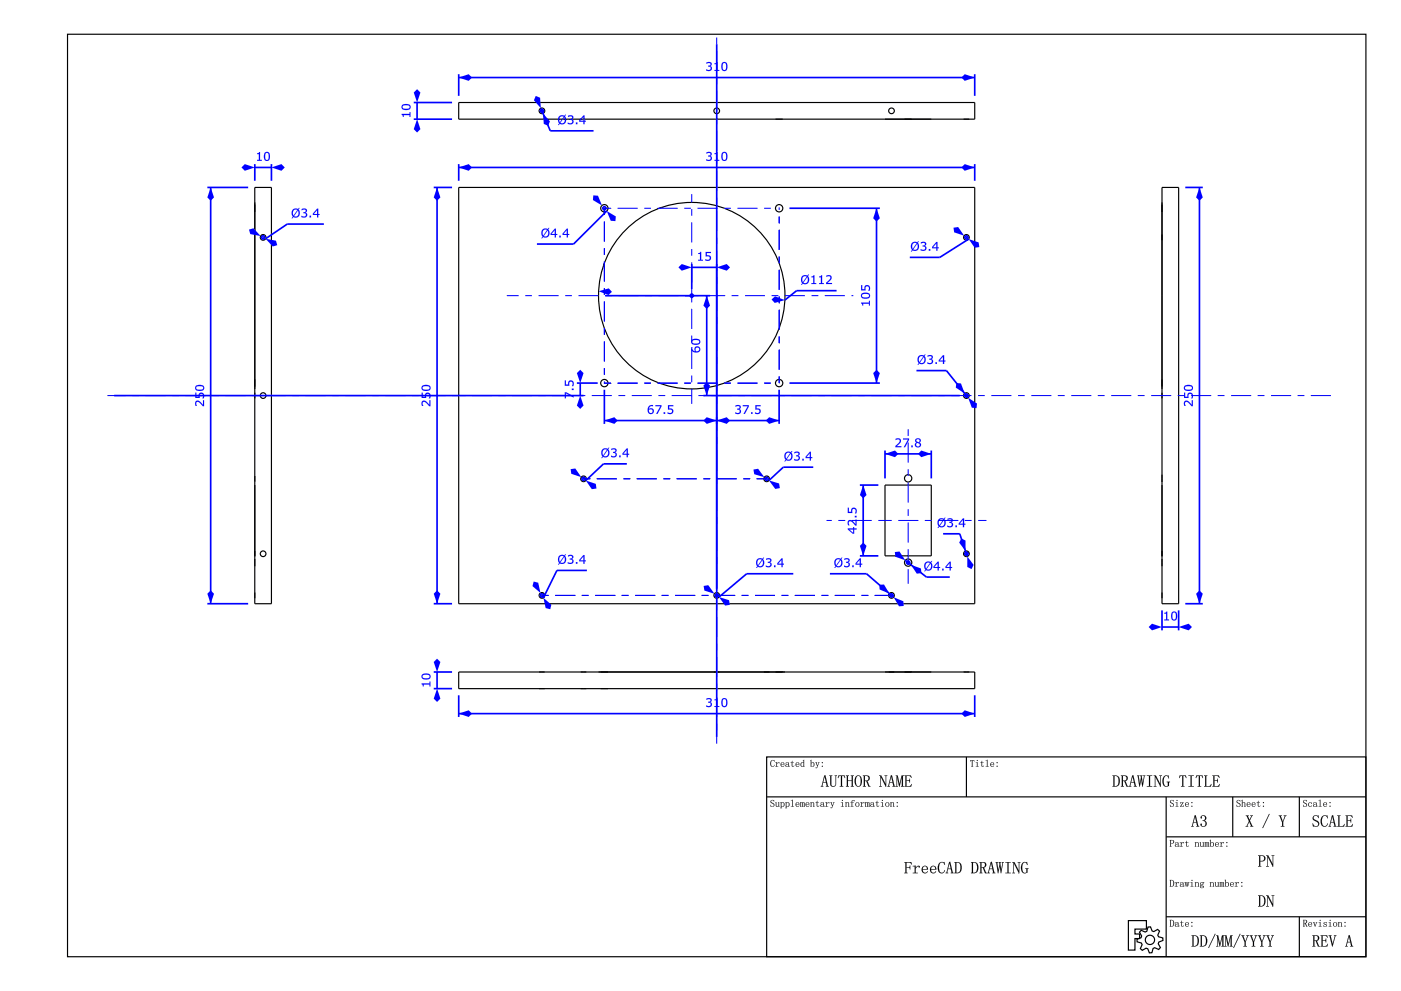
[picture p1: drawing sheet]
<svg xmlns="http://www.w3.org/2000/svg" width="420mm" height="297mm" viewBox="0 0 420 297" stroke-linecap="round" stroke-linejoin="round" font-family="sans-serif">
<g fill="none" stroke="#000" stroke-width=".35">
<path d="M20.3 10.3h389.3v276.5h-389.3zM137.6 30.7h154.7v5h-154.7zM232.6 35.7h2.2M271.3 35.7h2.2M289 35.7h1.7M76.4 56.2h5v124.8h-5zM137.6 56.2h154.7v124.8h-154.7zM348.5 56.2h5v124.8h-5zM76.4 61.3v2.2M76.4 60.7v55.9M348.5 61.3v2.2M348.5 70.3v1.7"/>
<path d="M348.5 60.7v55.9M76.4 117.7v1.7M76.4 113.7v2.2M348.5 117.7v1.7M348.5 113.7v2.2M76.4 142.7v1.7M265.4 145.4h13.9v21.2h-13.9zM348.5 142.3v2.2M76.4 167.5v2.2M76.4 165.1v1.7M76.4 177.6v1.7M348.5 165.1v1.7"/>
<path d="M348.5 177.6v1.7M348.5 167.5v2.2M137.6 201.4h154.7v5h-154.7zM161.7 206.4h1.7M161.7 201.4h1.7M174.2 206.4h1.7M174.2 201.4h1.7M179.5 201.4h55.9M180.1 206.4h2.2M180.1 201.4h2.2M214.1 201.4h1.7M229.1 201.4h1.7"/>
<path d="M232.6 201.4h2.2M266.5 201.4h1.7M271.3 201.4h2.2M289 201.4h1.7M229.9 226.9h179.7v59.9h-179.7zM229.9 238.9h179.7M289.8 226.9v12M349.7 238.9v47.9M369.7 238.9v11.9M389.7 238.9v11.9M349.7 250.8h59.9M338.4 275.9h5.4v2.6h-3.4v1.5h1.4v1.3h-1.4v3.5h-2z"/>
<path d="M342.2 278.8l1.2 .6 .5-.3 .4-1.2 .7-.1 .5 1.3 .5 .1 1.2-.6 .5 .5-.5 1.2 .2 .5 1.3 .3 .1 .8-1.3 .5-.1 .5 .6 1.1-.5 .6-1.2-.5-.5 .2-.3 1.3h-.8l-.5-1.2-.5-.2-1.1 .7-.6-.6 .5-1.2-.2-.4-1.3-.4v-.8l1.2-.4 .2-.5-.7-1.2zM349.7 274.8h59.9M389.7 274.8v12"/>
<circle cx="162.5" cy="33.2" r=".85"/>
<circle cx="214.9" cy="33.2" r=".85"/>
<circle cx="267.4" cy="33.2" r=".85"/>
<circle cx="78.9" cy="71.2" r=".85"/>
<circle cx="181.2" cy="62.4" r="1.1"/>
<circle cx="233.7" cy="62.4" r="1.1"/>
<circle cx="289.8" cy="71.2" r=".85"/>
<circle cx="207.5" cy="88.6" r="28"/>
<circle cx="78.9" cy="118.6" r=".85"/>
<circle cx="181.2" cy="114.8" r="1.1"/>
<circle cx="233.7" cy="114.8" r="1.1"/>
<circle cx="289.8" cy="118.6" r=".85"/>
<circle cx="175" cy="143.5" r=".85"/>
<circle cx="229.9" cy="143.5" r=".85"/>
<circle cx="272.4" cy="143.4" r="1.1"/>
<circle cx="78.9" cy="166" r=".85"/>
<circle cx="162.5" cy="178.5" r=".85"/>
<circle cx="214.9" cy="178.5" r=".85"/>
<circle cx="267.4" cy="178.5" r=".85"/>
<circle cx="272.4" cy="168.6" r="1.1"/>
<circle cx="289.8" cy="166" r=".85"/>
<circle cx="344.9" cy="281.7" r="1.39"/>
</g>
<g fill="#000">
<path d="M231.4 227.9l.8-.1v.5a.52 .52 0 0 0-.6-.4 .52 .52 0 0 0-.4 .7 .69 .69 0 0 0 0 .8 .69 .69 0 0 0 .9 .2l.1-.4a.67 .67 0 0 1-.8 .6 .67 .67 0 0 1-.4-1zM232.5 228.5h.5v.4a.4 .4 0 0 1 .3-.4 .4 .4 0 0 1 .5 .2l-.4-.1-.4 .4v.7l.4 .1h-.9l.3-.1v-1.1zM234.4 228.7l-.1 .4h.7l-.2-.5zM234.3 228.7a.56 .56 0 0 1 .6-.2 .56 .56 0 0 1 .3 .7h-.9a.48 .48 0 0 0 .3 .5 .48 .48 0 0 0 .6-.2 .63 .63 0 0 1-1 .2 .63 .63 0 0 1 .1-1zM235.6 228.7l.5-.2 .5 .2v1h.2h-.4a.46 .46 0 0 1-.5 .2 .46 .46 0 0 1-.3-.6 .46 .46 0 0 1 .5-.3h.3a.37 .37 0 0 0-.3-.4 .37 .37 0 0 0-.4 .3zM235.9 229.2a.36 .36 0 0 0 0 .6 .36 .36 0 0 0 .5-.2v-.6zM237.5 228.1l.1 .4h.5l-.5 .1v.9a.26 .26 0 0 0 .3 .3 .26 .26 0 0 0 .2-.4 .35 .35 0 0 1-.3 .5 .35 .35 0 0 1-.4-.5v-.8l-.3-.1 .3-.1zM238.9 228.7l-.1 .4h.7l-.2-.5zM238.8 228.7a.56 .56 0 0 1 .6-.2 .56 .56 0 0 1 .3 .7h-.9a.48 .48 0 0 0 .3 .5 .48 .48 0 0 0 .6-.2 .63 .63 0 0 1-1 .2 .63 .63 0 0 1 .1-1zM240.5 228.6l-.1 .2a.49 .49 0 0 0-.2 .6 .49 .49 0 0 0 .7 .2l.1-.8zM240.8 227.8l.3-.1 .2 2.1h-.3v-.2a.6 .6 0 0 1-1-.4 .6 .6 0 0 1 .8-.7l.2 .2v-.7zM243 227.8l.3-.1v1.1a.62 .62 0 0 1 1 .2 .62 .62 0 0 1-.6 .8h-.6zM243.5 228.7l-.2 .8a.44 .44 0 0 0 .7 .2 .44 .44 0 0 0 0-.7l-.1-.4zM244.5 228.5h.5l-.1 .2 .3 .8 .3-.8-.2-.2h.5l-.6 1.4a.31 .31 0 0 1-.2 .3 .31 .31 0 0 1-.4-.1h.4l.1-.4zM246.5 228.6a.16 .16 0 0 1 .3 0 .16 .16 0 0 1-.3 0zM246.5 229.7a.16 .16 0 0 1 .3 0 .16 .16 0 0 1-.3 0z"/>
<path d="M231.4 227.9l.8-.1v.6a.51 .51 0 0 0-.6-.5 .51 .51 0 0 0-.3 .7 .68 .68 0 0 0 0 .8 .68 .68 0 0 0 .7 .2l.2-.4a.62 .62 0 0 1-.6 .7 .62 .62 0 0 1-.6-.7v-.7zM231.4 227.9a1.04 1.04 0 0 0-.4 1.2 1.04 1.04 0 0 0 .9 .7l.3-.6a.52 .52 0 0 1-.6 .6 .52 .52 0 0 1-.4-.7 .74 .74 0 0 1 .1-.9 .74 .74 0 0 1 .8-.2l.2 .3-.1-.5zM232.5 228.5l.5-.1v.5a.4 .4 0 0 1 .3-.4 .4 .4 0 0 1 .5 .2l-.4-.1-.4 .4v.7l.4 .1h-.9l.3-.1v-1zM232.5 228.5l.4 .2v1l-.4 .1h.9l-.4-.1v-.7l.4-.4 .4 .1a.43 .43 0 0 0-.5-.2 .43 .43 0 0 0-.3 .4v-.4zM234.4 228.7l-.1 .4h.7l-.2-.5zM234.4 228.7l.4-.1 .3 .5h-.8zM234.3 228.7a.56 .56 0 0 1 .7-.2 .56 .56 0 0 1 .2 .7h-.9a.49 .49 0 0 0 .3 .5 .49 .49 0 0 0 .6-.2 .64 .64 0 0 1-1 .2 .64 .64 0 0 1 .1-1zM234.3 228.7a.62 .62 0 0 0 0 1 .62 .62 0 0 0 .9-.2l-.1-.1a.45 .45 0 0 1-.5 .3 .45 .45 0 0 1-.3-.5h.9a.54 .54 0 0 0-.3-.6 .54 .54 0 0 0-.6 .1zM235.6 228.7l.5-.2 .5 .2v1l.3-.2-.1 .2-.2 .1-.2-.1a.48 .48 0 0 1-.6 .2 .48 .48 0 0 1-.2-.6 .48 .48 0 0 1 .5-.3h.3a.33 .33 0 0 0-.2-.4 .33 .33 0 0 0-.4 .2l-.1 .1zM235.7 228.7v.2a.4 .4 0 0 1 .4-.3 .4 .4 0 0 1 .4 .4 .59 .59 0 0 0-.7 .1 .59 .59 0 0 0-.1 .6l.9 .1 .3-.3-.3 .2-.1-1.1zM235.9 229.2a.34 .34 0 0 0 0 .6 .34 .34 0 0 0 .5-.2v-.6zM235.9 229.2l.6-.2-.1 .6a.37 .37 0 0 1-.5 .2 .37 .37 0 0 1 0-.6zM237.5 228l.1 .5h.5l-.5 .1v.9a.25 .25 0 0 0 .3 .2 .25 .25 0 0 0 .2-.3 .37 .37 0 0 1-.3 .5 .37 .37 0 0 1-.4-.5v-.8l-.3-.1 .3-.1zM237.5 228.1l-.1 .3-.3 .1 .4 .1v.8a.36 .36 0 0 0 .3 .4 .36 .36 0 0 0 .4-.3l-.1-.1a.27 .27 0 0 1-.2 .4 .27 .27 0 0 1-.3-.3v-.9l.5-.1h-.5zM238.9 228.7l-.1 .4h.7l-.2-.5zM238.9 228.7l.4-.1 .3 .5h-.8zM238.8 228.7a.56 .56 0 0 1 .6-.2 .56 .56 0 0 1 .3 .7h-.9a.49 .49 0 0 0 .3 .5 .49 .49 0 0 0 .6-.2 .64 .64 0 0 1-1 .2 .64 .64 0 0 1 .1-1zM238.8 228.7a.62 .62 0 0 0-.1 1 .62 .62 0 0 0 1-.2l-.1-.1a.45 .45 0 0 1-.5 .3 .45 .45 0 0 1-.3-.5h.9a.54 .54 0 0 0-.3-.6 .54 .54 0 0 0-.6 .1zM240.5 228.6a.51 .51 0 0 0-.3 .7 .51 .51 0 0 0 .7 .3l.1-.8zM240.5 228.6l.5 .2v.6a.44 .44 0 0 1-.6 .3 .44 .44 0 0 1-.1-.7zM240.8 227.8l.4-.1 .1 2.1h-.3v-.2a.47 .47 0 0 1-.6 .3 .47 .47 0 0 1-.3-.5 .59 .59 0 0 1 .1-.8 .59 .59 0 0 1 .8 0zM240.8 227.8l.2 .2v.7a.56 .56 0 0 0-.8 .1 .56 .56 0 0 0 0 .7 .56 .56 0 0 0 .8 .1v.2h.3l-.2-.2 .1-1.9zM243 227.8l.3-.1v1.1a.48 .48 0 0 1 .5-.3 .48 .48 0 0 1 .4 .5 .61 .61 0 0 1-.1 .7 .61 .61 0 0 1-.8 0l-.2 .1zM243 227.8l.2 .2-.1 1.8 .2-.1a.6 .6 0 0 0 .9-.4 .6 .6 0 0 0-.8-.6l-.1 .1v-1.1zM243.5 228.7l-.2 .8a.43 .43 0 0 0 .7 .2 .43 .43 0 0 0 0-.7l-.1-.4zM243.5 228.7a.53 .53 0 0 1 .6 .5 .53 .53 0 0 1-.7 .5l-.1-.7zM244.5 228.5h.5l-.1 .2 .3 .8 .3-.8-.2-.2h.5l-.6 1.4a.32 .32 0 0 1-.2 .4 .32 .32 0 0 1-.4-.2h.4l.1-.4zM244.5 228.5l.6 1.2a.3 .3 0 0 1-.1 .4 .3 .3 0 0 1-.4 0 .3 .3 0 0 0 .4 .1 .3 .3 0 0 0 .1-.3l.7-1.4h-.5l.2 .2-.3 .9-.3-.9 .1-.2zM246.4 228.6a.2 .2 0 0 1 .4 0 .2 .2 0 0 1-.4 0zM246.5 228.6a.15 .15 0 0 0 .3 0 .15 .15 0 0 0-.3 0zM246.4 229.7a.2 .2 0 0 1 .4 0 .2 .2 0 0 1-.4 0zM246.5 229.7a.15 .15 0 0 0 .3 0 .15 .15 0 0 0-.3 0z"/>
<path d="M247.2 232.4l.3-.1 .8 3.1 .2 .4h-.8l.2-.3-.2-1h-.9l-.2 .9 .3 .4h-.7l.2-.3zM247.3 232.8l-.4 1.6h.8zM248.7 232.4h.9l-.3 .3v2.3a.65 .65 0 0 0 .7 .7 .65 .65 0 0 0 .6-.7v-2.3l-.3-.3h.7l-.3 .3v2.3a.87 .87 0 0 1-.8 .8 .87 .87 0 0 1-.9-.8v-2.3zM251.4 232.4h1.9l.1 .8a.48 .48 0 0 0-.3-.6 .48 .48 0 0 0-.6 .2v2.7l.4 .3h-1l.3-.3v-2.9a.56 .56 0 0 0-.6 .1 .56 .56 0 0 0-.2 .5zM253.7 232.4h.9l-.3 .3v1.3h1.1v-1.3l-.2-.3h.8l-.2 .3v2.8l.2 .3h-.8l.2-.2v-1.5h-1.1v1.4l.3 .3h-.9l.3-.3v-2.8zM257 232.7a2.72 2.72 0 0 0 .2 3 1.08 1.08 0 0 0 .9-1.6 1.1 1.1 0 0 0-.9-1.5zM256.8 232.7a1.07 1.07 0 0 1 1.2-.1 1.07 1.07 0 0 1 .5 1.2 1.32 1.32 0 0 1-.2 1.4 1.32 1.32 0 0 1-1.4 .4 2.39 2.39 0 0 1-.1-2.9zM258.8 232.4h1.1a.83 .83 0 0 1 .9 .8 .83 .83 0 0 1-.7 .9l.6 1.4 .3 .3h-.5l-.7-1.7h-.4v1.4l.3 .3h-.9l.3-.3v-2.8zM259.4 232.6v1.4a.76 .76 0 0 0 1.1-.7 .76 .76 0 0 0-1.1-.7zM263.7 232.4h.6l1.3 2.6v-2.3l-.3-.3h.8l-.4 .3v3.1l-1.6-2.9v2.6l.3 .3h-.7l.3-.3v-2.8zM267.2 232.4l.3-.1 .7 3.1 .3 .4h-.8l.2-.3-.2-1h-.9l-.2 .9 .3 .4h-.7l.2-.3zM267.3 232.8l-.5 1.6h.9zM268.7 232.4h.5l.6 2.6 .6-2.6h.7l-.3 .3v2.8l.3 .3h-.9l.3-.3v-2.5l-.7 2.8-.8-2.8v2.5l.3 .3h-.6l.2-.3v-2.8zM271.3 232.4h1.9l.2 .7-.6-.5-.9 .1-.1 1.2h.8l.3-.5v1.2l-.3-.5-.8-.1 .2 1.7a1.03 1.03 0 0 0 1.3-.7l-.1 .8h-1.9l.2-.3v-2.8z"/>
<path d="M247.2 232.4l.3-.1 .8 3.1 .3 .4h-.9l.2-.3-.2-1h-.9l-.1 .9 .2 .4h-.7l.2-.3zM247.2 232.4l-.8 3.2-.2 .2h.7l-.3-.4 .2-.9h.9l.3 1-.3 .3h.8l-.3-.3-.7-3.2zM247.3 232.8l-.4 1.6h.8zM247.3 232.8l.4 1.6h-.9zM248.7 232.4h.9l-.3 .3v2.3a.63 .63 0 0 0 .7 .6 .63 .63 0 0 0 .6-.6v-2.3l-.3-.3h.7l-.2 .3v2.3a.89 .89 0 0 1-.9 .8 .89 .89 0 0 1-.9-.8v-2.3zM248.7 232.4l.3 .3v2.3a.84 .84 0 0 0 .9 .8 .84 .84 0 0 0 .8-.8v-2.3l.3-.3h-.7l.3 .3v2.3a.68 .68 0 0 1-.6 .7 .68 .68 0 0 1-.7-.7v-2.3l.3-.3zM251.4 232.4h1.9v.8a.56 .56 0 0 0-.8-.6v2.9l.4 .3h-1.1l.4-.3v-2.9a.55 .55 0 0 0-.8 .6h-.2zM251.4 232.4v.8a.48 .48 0 0 1 .2-.6 .48 .48 0 0 1 .6 .2v2.7l-.3 .3h1l-.4-.3v-2.9a.56 .56 0 0 1 .6 0 .56 .56 0 0 1 .3 .6l-.1-.8zM253.7 232.4h.9l-.3 .3v1.3h1.1v-1.3l-.3-.3h1l-.3 .3v2.8l.3 .3h-1l.3-.2v-1.5h-1.1v1.5l.3 .2h-.9l.3-.3v-2.8zM253.7 232.4l.3 .3v2.8l-.3 .3h.9l-.3-.3v-1.4h1.2v1.5l-.3 .2h.8l-.3-.3v-2.8l.3-.3h-.8l.3 .2v1.4h-1.2v-1.3l.3-.3zM257 232.7a2.27 2.27 0 0 0 .4 3 2.06 2.06 0 0 0 .5-2.7l-.3-.4zM257 232.7a.83 .83 0 0 1 1 .1 .83 .83 0 0 1 .2 1 1.35 1.35 0 0 1-1 1.9 2.61 2.61 0 0 1-.2-3zM256.8 232.7a1.1 1.1 0 0 1 1.2-.1 1.1 1.1 0 0 1 .5 1.2 1.39 1.39 0 0 1-.2 1.4 1.39 1.39 0 0 1-1.3 .5 2.29 2.29 0 0 1-.2-3zM256.8 232.6a2 2 0 0 0 .6 3.2 1.86 1.86 0 0 0 1.1-1.7 1.86 1.86 0 0 0-1.1-1.7zM258.8 232.4h1.1a.84 .84 0 0 1 .9 .7 .84 .84 0 0 1-.7 1l.6 1.4 .3 .3h-.5l-.7-1.7h-.4v1.5l.3 .2h-.9l.2-.3v-2.8zM258.8 232.4l.3 .3v2.8l-.3 .3h.9l-.3-.3v-1.4h.4l.7 1.7h.5l-.3-.3-.6-1.4a.8 .8 0 0 0 .7-.9 .8 .8 0 0 0-.9-.7zM259.4 232.6v1.4a.74 .74 0 0 0 1-.4 .74 .74 0 0 0-.4-1zM259.4 232.6a.78 .78 0 0 1 1.1 .7 .78 .78 0 0 1-1.1 .7zM263.6 232.4h.7l1.3 2.6v-2.3l-.3-.3h.8l-.3 .3v3.1h-.4h.2l-1.5-2.9v2.6l.4 .3h-.9l.4-.3v-2.8zM263.7 232.4l.3 .3v2.8l-.3 .3h.7l-.3-.3v-2.6l1.6 2.9h-.3h.3v-3.1l.4-.3h-.8l.4 .3v2.3l-1.4-2.6zM267.2 232.4l.3-.1 .7 3.1 .3 .4h-.9l.3-.3-.2-1h-.9l-.2 .9 .3 .4h-.8l.3-.3zM267.2 232.4l-.8 3.2-.2 .2h.7l-.3-.4 .2-.9h.9l.2 1-.2 .3h.8l-.3-.3-.7-3.2zM267.3 232.8l-.4 1.6h.8zM267.2 232.8l.5 1.6h-.9zM268.6 232.4h.6l.6 2.6 .6-2.6h.7l-.3 .3v2.8l.3 .3h-.9l.3-.3v-2.5l-.7 2.8h-.2l-.6-2.8v2.5l.3 .3h-.7l.3-.3v-2.8zM268.7 232.4l.2 .3v2.8l-.2 .3h.6l-.3-.3v-2.5l.8 2.8 .6-2.9 .1 2.6-.3 .3h.9l-.3-.3v-2.8l.3-.3h-.7l-.6 2.6-.6-2.6zM271.2 232.4h2l.2 .7-.6-.5-.9 .1-.1 1.2h.8l.3-.5v1.2l-.3-.5-.8-.1 .2 1.6a1.01 1.01 0 0 0 1.3-.6h.2l-.2 .8h-2.1l.3-.3v-2.8zM271.3 232.4l.3 .3v2.8l-.3 .3h1.9l.1-.8a.97 .97 0 0 1-1.3 .7l-.2-.2v-1.5l.8 .1 .3 .5v-1.2l-.3 .5-.8 .1v-1.4h.9l.7 .5-.2-.7z"/>
<path d="M291 227.8h1.1l.1 .5-.3-.4h-.2v1.8l.2 .1h-.6l.2-.1v-1.8l-.4 .1-.2 .3zM292.6 228.5l.6-.1v1.3l.3 .1h-.9l.4-.1v-1.1zM292.9 227.9a.15 .15 0 0 1 .3 0 .15 .15 0 0 1-.3 0zM294.5 228.1v.4h.5l-.5 .1v.9a.26 .26 0 0 0 .3 .3 .26 .26 0 0 0 .2-.4 .35 .35 0 0 1-.3 .5 .35 .35 0 0 1-.3-.5v-.8l-.4-.1 .3-.1zM295.6 227.8l.5-.1 .1 2 .3 .1h-.9l.4-.1v-1.8zM297.3 228.7l-.1 .4h.7l-.2-.5zM297.2 228.7a.56 .56 0 0 1 .6-.2 .56 .56 0 0 1 .3 .7h-.9a.48 .48 0 0 0 .3 .5 .48 .48 0 0 0 .6-.2 .63 .63 0 0 1-1 .2 .63 .63 0 0 1 .1-1zM298.9 228.6a.16 .16 0 0 1 .3 0 .16 .16 0 0 1-.3 0zM298.9 229.7a.16 .16 0 0 1 .3 0 .16 .16 0 0 1-.3 0z"/>
<path d="M291 227.8h1.1l.1 .5-.5-.4v1.8l.2 .1h-.7l.3-.1v-1.8l-.6 .4zM291 227.8l-.1 .5 .2-.4h.4v1.8l-.2 .1h.6l-.3-.1v-1.8h.3l.3 .4-.1-.5zM292.6 228.5l.6-.1v1.3l.3 .1h-.9l.4-.1v-1zM292.6 228.5l.4 .2v1l-.4 .1h.9l-.4-.1 .1-1.3zM292.9 227.9a.16 .16 0 0 1 .3 0 .16 .16 0 0 1-.3 0zM292.9 227.9a.15 .15 0 0 0 .3 0 .15 .15 0 0 0-.3 0zM294.4 228l.1 .5h.5l-.5 .1v.9a.25 .25 0 0 0 .3 .2 .25 .25 0 0 0 .2-.3 .37 .37 0 0 1-.3 .5 .37 .37 0 0 1-.4-.5l.1-.8-.4-.1 .3-.1zM294.5 228.1l-.2 .3-.3 .1 .4 .1v.8a.36 .36 0 0 0 .3 .4 .36 .36 0 0 0 .4-.3l-.1-.1a.27 .27 0 0 1-.2 .4 .27 .27 0 0 1-.3-.3v-.9l.5-.1h-.5zM295.6 227.8l.6-.1v2l.3 .1h-.9l.4-.1v-1.7zM295.6 227.8l.4 .2v1.7l-.4 .1h.9l-.4-.1v-2zM297.3 228.7l-.1 .4h.7l-.2-.5zM297.3 228.7l.4-.1 .3 .5h-.8zM297.2 228.7a.56 .56 0 0 1 .7-.2 .56 .56 0 0 1 .2 .7h-.9a.49 .49 0 0 0 .3 .5 .49 .49 0 0 0 .6-.2 .64 .64 0 0 1-1 .2 .64 .64 0 0 1 .1-1zM297.2 228.7a.62 .62 0 0 0 0 1 .62 .62 0 0 0 .9-.2l-.1-.1a.45 .45 0 0 1-.5 .3 .45 .45 0 0 1-.3-.5h.9a.54 .54 0 0 0-.3-.6 .54 .54 0 0 0-.6 .1zM298.9 228.6a.18 .18 0 0 1 .3 0 .18 .18 0 0 1-.3 0zM298.9 228.6a.15 .15 0 0 0 .3 0 .15 .15 0 0 0-.3 0zM298.9 229.7a.18 .18 0 0 1 .3 0 .18 .18 0 0 1-.3 0zM298.9 229.7a.15 .15 0 0 0 .3 0 .15 .15 0 0 0-.3 0z"/>
<path d="M334.3 232.7v2.8a.83 .83 0 0 0 .9-.1 .83 .83 0 0 0 .2-.9 1.32 1.32 0 0 0-1-1.9zM334.2 232.6a1.04 1.04 0 0 1 1.1 .3 1.04 1.04 0 0 1 .2 1.2 1.07 1.07 0 0 1-.1 1.2 1.07 1.07 0 0 1-1.2 .3zM333.6 232.4a1.77 1.77 0 0 1 2 .6 1.77 1.77 0 0 1 .1 2.1l-.6 .6-1.5 .1 .3-.3v-2.8zM333.6 232.4l.3 .3v2.8l-.3 .3a1.76 1.76 0 0 0 2.1-1 1.76 1.76 0 0 0-.7-2.2zM336.2 232.4h1.1a.84 .84 0 0 1 .9 .7 .84 .84 0 0 1-.7 1l.6 1.4 .3 .3h-.6l-.6-1.7h-.4v1.5l.3 .2h-.9l.2-.3v-2.8zM336.2 232.4l.3 .3v2.8l-.3 .3h.8l-.3-.3v-1.4h.5l.7 1.7h.5l-.3-.3-.6-1.4a.8 .8 0 0 0 .7-.9 .8 .8 0 0 0-.9-.7zM336.8 232.6v1.4a.74 .74 0 0 0 1-.4 .74 .74 0 0 0-.4-1zM336.8 232.6a.78 .78 0 0 1 1.1 .7 .78 .78 0 0 1-1.2 .7zM339.5 232.4l.4-.1 .7 3.1 .3 .4h-.9l.3-.3-.2-1h-.9l-.2 .9 .3 .4h-.8l.3-.3zM339.6 232.4l-.8 3.2-.3 .2h.8l-.3-.4 .2-.9h.9l.2 1-.2 .3h.8l-.3-.3-.7-3.2zM339.6 232.8l-.3 1.6h.8zM339.6 232.8l.5 1.6h-.9zM341 232.4h.7l-.2 .3 .3 2.1 .4-1.7-.3-.7h.7l-.2 .3 .3 2 .4-1.9-.3-.4h.7l-.3 .3-.5 3.1h-.1l-.3-2.1-.5 2.1h-.1zM341 232.4l.2 .2 .5 3.2 .5-2.1 .5 2.1 .5-3.1 .3-.3h-.6l.2 .4-.4 2-.3-2.1 .2-.3h-.7l.3 .7-.3 1.8-.4-2.2 .2-.3zM343.9 232.4h1.6v.2l-.6 .1v2.9h.6v.2h-1.6v-.2l.7-.1v-2.8l-.7-.1zM344 232.4l.6 .3v2.9l-.6 .2h1.5l-.6-.3v-2.9l.6-.2zM346 232.4h.7l1.3 2.6v-2.3l-.4-.3h.9l-.4 .3v3.1h-.3h.2l-1.5-2.9v2.6l.3 .3h-.8l.3-.3v-2.8zM346 232.4l.4 .3v2.8l-.4 .3h.8l-.4-.3v-2.6l1.6 2.9h-.2h.3v-3.1l.3-.3h-.7l.3 .3v2.3l-1.4-2.6zM349.1 232.7l.4-.3 .9-.1 .2 1-.1 .1a.71 .71 0 0 0-.8-.8 .71 .71 0 0 0-.6 .8 1.94 1.94 0 0 0 .7 2.3l.5-.4-.1-.7-.3-.3h1l-.3 .3-.1 1a1.24 1.24 0 0 1-1.5 0 1.24 1.24 0 0 1-.4-1.4zM349.1 232.7a2.09 2.09 0 0 0 .4 3.1l1.1-.2v-1l.3-.3h-1l.4 .3v.7a.58 .58 0 0 1-.7 .5 .58 .58 0 0 1-.5-.6v-.2a1.99 1.99 0 0 1 .7-2.5l.4 .2 .4 .6-.2-.9-.9 .1zM353.8 232.4h1.9v.8a.56 .56 0 0 0-.8-.6v2.9l.3 .3h-1l.3-.3v-2.9a.55 .55 0 0 0-.8 .6h-.1zM353.8 232.4l-.1 .8a.48 .48 0 0 1 .3-.6 .48 .48 0 0 1 .6 .2v2.7l-.4 .3h1l-.4-.3v-2.9a.56 .56 0 0 1 .7 0 .56 .56 0 0 1 .2 .6l-.1-.8zM356.4 232.4h1.6v.2l-.6 .1v2.9h.6v.2h-1.6v-.2l.6-.1v-2.8l-.6-.1zM356.4 232.4l.7 .3v2.9l-.7 .2h1.6l-.6-.3v-2.9l.6-.2zM358.8 232.4h1.9v.8a.56 .56 0 0 0-.8-.6v2.9l.3 .3h-1l.3-.3v-2.9a.55 .55 0 0 0-.8 .6h-.1zM358.8 232.4l-.1 .8a.48 .48 0 0 1 .2-.6 .48 .48 0 0 1 .7 .2v2.7l-.4 .3h1l-.4-.3v-2.9a.56 .56 0 0 1 .7 0 .56 .56 0 0 1 .2 .6l-.1-.8zM361.1 232.4h1l-.3 .3v2.9h1l.4-.7-.1 .9h-2l.3-.3v-2.8zM361.1 232.4l.4 .3v2.8l-.4 .3h2l.1-.8a1 1 0 0 1-1.4 .7l-.1-3 .4-.3zM363.6 232.4h1.9l.3 .7-.7-.5-.9 .1v1.2h.7l.4-.5v1.2l-.4-.5-.7-.1 .1 1.6a1.01 1.01 0 0 0 1.4-.6h.1l-.2 .8h-2l.3-.3v-2.8zM363.6 232.4l.3 .3v2.8l-.3 .3h2l.1-.8a.97 .97 0 0 1-1.3 .7l-.2-.2v-1.5l.7 .1 .4 .5v-1.2l-.4 .5-.7 .1v-1.4h.9l.6 .5-.2-.7z"/>
<path d="M334.2 232.7v2.8a.84 .84 0 0 0 1-.1 .84 .84 0 0 0 .3-.9 1.35 1.35 0 0 0-1.1-1.9zM333.6 232.4h.9a1.71 1.71 0 0 1 1.3 1.7 1.71 1.71 0 0 1-1.3 1.7h-.9l.3-.3v-2.8zM336.2 232.4h1.1a.83 .83 0 0 1 .9 .8 .83 .83 0 0 1-.7 .9l.6 1.4 .3 .3h-.5l-.7-1.7h-.4v1.4l.2 .3h-.8l.3-.3v-2.8zM336.8 232.6v1.4a.76 .76 0 0 0 1.1-.7 .76 .76 0 0 0-1.1-.7zM339.6 232.4l.3-.1 .7 3.1 .3 .4h-.8l.2-.3-.2-1h-.9l-.2 .9 .3 .4h-.8l.3-.3zM339.6 232.8l-.4 1.6h.9zM341 232.4h.7l-.2 .3 .3 2.1 .4-1.7-.3-.7h.7l-.2 .3 .3 2 .4-1.9-.2-.4h.6l-.3 .3-.5 3.1-.4-2.1-.6 2.1zM344 232.4h1.5l-.6 .3v2.9l.6 .2h-1.5l.6-.3v-2.8zM346 232.4h.6l1.4 2.6v-2.3l-.3-.3h.7l-.3 .3v3.1l-1.6-2.9v2.6l.3 .3h-.8l.4-.3v-2.8zM349.1 232.7l.4-.3h.9l.1 .9a.73 .73 0 0 0-.8-.8 .73 .73 0 0 0-.7 .9 1.95 1.95 0 0 0 .8 2.3l.5-.4-.1-.7-.3-.3h1l-.3 .3-.1 1a1.29 1.29 0 0 1-1.4-.1 1.29 1.29 0 0 1-.5-1.3zM353.8 232.4h1.8l.1 .8a.48 .48 0 0 0-.2-.6 .48 .48 0 0 0-.6 .2v2.7l.3 .3h-1l.3-.3v-2.9a.56 .56 0 0 0-.5 .1 .56 .56 0 0 0-.3 .5zM356.4 232.4h1.6l-.6 .3v2.9l.6 .2h-1.6l.7-.3v-2.8zM358.8 232.4h1.8l.1 .8a.48 .48 0 0 0-.2-.6 .48 .48 0 0 0-.6 .2v2.7l.3 .3h-1l.3-.3v-2.9a.56 .56 0 0 0-.5 .1 .56 .56 0 0 0-.3 .5zM361.1 232.4h1l-.4 .3 .1 2.9h1l.4-.6-.1 .8h-2l.3-.3v-2.8zM363.6 232.4h1.9l.2 .7-.6-.5-.9 .1v1.2h.7l.4-.5v1.2l-.4-.5-.7-.1 .1 1.7a1.03 1.03 0 0 0 1.4-.7l-.1 .8h-2l.3-.3v-2.8z"/>
<path d="M231.2 239.9l.9-.2v.6a.42 .42 0 0 0-.4-.4 .42 .42 0 0 0-.4 .5l.4 .3a.63 .63 0 0 1 .4 .9 .63 .63 0 0 1-.9 .2l-.1-.6a.47 .47 0 0 0 .4 .6 .47 .47 0 0 0 .5-.4 .47 .47 0 0 0-.4-.5v-.1a.56 .56 0 0 1-.5-.3 .56 .56 0 0 1 .1-.6zM231.2 239.9a.82 .82 0 0 0 .8 1.2 .47 .47 0 0 1-.3 .7 .47 .47 0 0 1-.6-.6l.1 .6a.65 .65 0 0 0 1-.4 .65 .65 0 0 0-.7-.8 .44 .44 0 0 1-.2-.5 .44 .44 0 0 1 .5-.3 .44 .44 0 0 1 .3 .5v-.5zM232.5 240.5l.3-.1v1a.31 .31 0 0 0 .4 .3 .31 .31 0 0 0 .3-.3l-.2-.9 .4-.1 .1 1.3-.3 .1v-.2a.43 .43 0 0 1-.5 .2 .43 .43 0 0 1-.4-.4zM232.5 240.5l.2 .9a.42 .42 0 0 0 .3 .4 .42 .42 0 0 0 .5-.3v.3l.3-.1-.2-.1v-1.2l-.3 .1 .2 .9a.35 .35 0 0 1-.4 .3 .35 .35 0 0 1-.3-.3v-1zM234 240.5l.3-.1v.3a.6 .6 0 0 1 .8 .1 .6 .6 0 0 1 0 .8 .6 .6 0 0 1-.8 .1l.2 .5h-.5l.2-.1v-1.4zM234 240.5l.2 .2v1.4l-.2 .1h.5l-.2-.1v-.5a.57 .57 0 0 0 .8 0 .57 .57 0 0 0 0-.8 .57 .57 0 0 0-.8 0v-.4zM234.4 240.7l-.1 .8a.47 .47 0 0 0 .8-.3 .47 .47 0 0 0-.7-.5zM234.4 240.7a.53 .53 0 0 1 .7 .5 .53 .53 0 0 1-.6 .5zM235.5 240.5l.3-.1v.3a.6 .6 0 0 1 .8 .1 .6 .6 0 0 1 0 .8 .6 .6 0 0 1-.8 .1l.2 .5h-.5l.2-.1v-1.4zM235.5 240.5l.2 .2v1.4l-.2 .1h.5l-.2-.1v-.5a.57 .57 0 0 0 .8 0 .57 .57 0 0 0 0-.8 .57 .57 0 0 0-.8 0v-.4zM235.9 240.7l-.1 .8a.47 .47 0 0 0 .8-.3 .47 .47 0 0 0-.7-.5zM235.9 240.7a.53 .53 0 0 1 .7 .5 .53 .53 0 0 1-.6 .5zM237.2 239.8l.6-.1v2l.3 .1h-.9l.4-.2v-1.7zM237.2 239.8l.4 .2v1.7l-.4 .1h.9l-.4-.2v-1.9zM238.9 240.7l-.1 .4h.7l-.2-.5zM238.9 240.7l.4-.1 .3 .5h-.8zM238.8 240.7a.56 .56 0 0 1 .6-.2 .56 .56 0 0 1 .3 .7l-.9-.1a.49 .49 0 0 0 .3 .6 .49 .49 0 0 0 .6-.3 .64 .64 0 0 1-1 .3 .64 .64 0 0 1 .1-1zM238.8 240.7a.62 .62 0 0 0-.1 .9 .62 .62 0 0 0 1-.1l-.1-.1a.45 .45 0 0 1-.5 .3 .45 .45 0 0 1-.3-.6h.9a.54 .54 0 0 0-.3-.6 .54 .54 0 0 0-.6 .2zM239.9 240.5l.8 .1a.29 .29 0 0 1 .4-.1 .29 .29 0 0 1 .2 .3l.1 1h-.4v-1.2l-.3 .2 .2 1h-.4v-1.2l-.3 .2 .2 1h-.5zM239.9 240.5v1.3h.4l-.1-1 .3-.3v1.3h.4l-.2-1 .3-.3v1.3h.4l-.2-1.2-.5 .1-.3-.2-.2 .2v-.3zM241.9 240.7l-.1 .4h.7l-.2-.5zM241.9 240.7l.4-.1 .3 .5h-.8zM241.7 240.7a.56 .56 0 0 1 .7-.2 .56 .56 0 0 1 .3 .7l-.9-.1a.49 .49 0 0 0 .3 .6 .49 .49 0 0 0 .6-.3 .64 .64 0 0 1-1 .3 .64 .64 0 0 1 0-1zM241.8 240.7a.62 .62 0 0 0-.1 .9 .62 .62 0 0 0 1-.1l-.1-.1a.45 .45 0 0 1-.5 .3 .45 .45 0 0 1-.3-.6h.9a.54 .54 0 0 0-.3-.6 .54 .54 0 0 0-.6 .2zM243 240.5l.3-.1v.3a.44 .44 0 0 1 .5-.2 .44 .44 0 0 1 .4 .4l.1 .9h-.5l.2-.9a.32 .32 0 0 0-.3-.3 .32 .32 0 0 0-.4 .2l.2 1h-.5l.1-.2zM243 240.5l.2 .1v1l-.2 .2h.5l-.2-1a.34 .34 0 0 1 .4-.3 .34 .34 0 0 1 .3 .4l-.2 .9h.5l-.2-.9a.43 .43 0 0 0-.3-.4 .43 .43 0 0 0-.5 .2v-.3zM245 240l.1 .5h.5l-.5 .1v.8a.25 .25 0 0 0 .3 .3 .25 .25 0 0 0 .2-.3 .37 .37 0 0 1-.3 .5 .37 .37 0 0 1-.4-.5v-.8l-.3-.1 .3-.1zM245 240l-.1 .4-.3 .1h.4v.9a.36 .36 0 0 0 .3 .4 .36 .36 0 0 0 .4-.4h-.1a.27 .27 0 0 1-.2 .3 .27 .27 0 0 1-.3-.3v-.9h.5h-.5zM246.1 240.7l.5-.2 .5 .2v.9l.2-.1v.2l-.2 .1-.2-.1a.48 .48 0 0 1-.6 .2 .48 .48 0 0 1-.2-.6 .48 .48 0 0 1 .5-.3l.3-.1a.33 .33 0 0 0-.2-.3 .33 .33 0 0 0-.4 .1l-.2 .2zM246.1 240.7l.1 .2a.4 .4 0 0 1 .4-.3 .4 .4 0 0 1 .3 .4 .59 .59 0 0 0-.6 .1 .59 .59 0 0 0-.1 .6l.9 .1 .2-.3-.2 .2-.1-1.1zM246.4 241.2a.34 .34 0 0 0 0 .5 .34 .34 0 0 0 .5-.1v-.6zM246.4 241.2l.5-.2v.6a.37 .37 0 0 1-.5 .2 .37 .37 0 0 1 0-.6zM247.5 240.5l.5-.1v.5a.4 .4 0 0 1 .3-.5 .4 .4 0 0 1 .5 .3l-.4-.1-.4 .4v.7l.4 .1h-.9l.3-.2v-1zM247.5 240.5l.3 .2v1l-.3 .1h.9l-.4-.1v-.7l.3-.4h.4a.43 .43 0 0 0-.4-.1 .43 .43 0 0 0-.3 .4v-.5zM249 240.5h.5l-.1 .2 .3 .8 .2-.9-.1-.1h.5l-.6 1.4a.32 .32 0 0 1-.2 .3 .32 .32 0 0 1-.4-.1h.4l.1-.4zM249 240.5l.6 1.2a.3 .3 0 0 1-.1 .4 .3 .3 0 0 1-.4 0 .3 .3 0 0 0 .4 .1 .3 .3 0 0 0 .1-.3l.7-1.4h-.5l.2 .1-.3 1-.3-.9 .1-.2zM252.2 240.5l.5-.1v1.3l.4 .1h-.9l.3-.2v-1zM252.2 240.5l.4 .2v1l-.4 .1h.9l-.4-.1v-1.3zM252.5 239.9a.16 .16 0 0 1 .3 0 .16 .16 0 0 1-.3 0zM252.5 239.9a.15 .15 0 0 0 .3 0 .15 .15 0 0 0-.3 0zM253.5 240.5l.3-.1v.3a.44 .44 0 0 1 .5-.2 .44 .44 0 0 1 .3 .4l.2 .9h-.5l.1-.9a.32 .32 0 0 0-.3-.3 .32 .32 0 0 0-.3 .2l.2 1h-.5l.1-.2zM253.5 240.5l.2 .1v1l-.2 .2h.5l-.2-1a.34 .34 0 0 1 .3-.3 .34 .34 0 0 1 .4 .4l-.2 .9h.5l-.2-.9a.43 .43 0 0 0-.3-.4 .43 .43 0 0 0-.5 .2v-.3zM255.5 239.9a.39 .39 0 0 1 .5-.2 .39 .39 0 0 1 .3 .4l-.4-.2-.3 .2v.4h.5l-.5 .1v1.1l.4 .1h-.9l.3-.1v-1.1l-.4-.1h.4zM255.6 239.9l-.2 .6h-.4h.4v1.2l-.3 .1h.9l-.4-.1v-1.2h.5h-.5a.42 .42 0 0 1 0-.5 .42 .42 0 0 1 .5-.1l.2 .2a.37 .37 0 0 0-.3-.4 .37 .37 0 0 0-.4 .2zM256.4 241.1a.7 .7 0 0 1 1.4 0 .7 .7 0 0 1-1.4 0zM256.5 241.1a.63 .63 0 0 0 1.2 0 .63 .63 0 0 0-1.2 0zM256.8 240.7a.5 .5 0 0 0-.1 .7 .5 .5 0 0 0 .8 .1 .51 .51 0 0 0 0-.7 .51 .51 0 0 0-.7-.1zM256.8 240.7a.52 .52 0 0 1 .8 .5 .52 .52 0 0 1-.8 .4zM258 240.5l.5-.1v.5a.4 .4 0 0 1 .3-.5 .4 .4 0 0 1 .5 .3l-.5-.1-.3 .4v.7l.4 .1h-.9l.3-.2v-1zM258 240.5l.3 .2v1l-.3 .1h.8l-.3-.1v-.7l.3-.4h.4a.43 .43 0 0 0-.5-.1 .43 .43 0 0 0-.2 .4v-.5zM259.4 240.5l.8 .1a.29 .29 0 0 1 .3-.1 .29 .29 0 0 1 .3 .3l.1 1h-.5l.1-1.2-.3 .2 .1 1h-.4v-1.2l-.2 .2 .1 1h-.4zM259.4 240.5v1.3h.4l-.1-1 .2-.3v1.3h.4l-.1-1 .3-.3v1.3h.4l-.2-1.2-.5 .1-.3-.2-.2 .2v-.3zM261.1 240.7l.5-.2 .4 .2 .1 .9 .2-.1v.2l-.2 .1-.2-.1a.48 .48 0 0 1-.6 .2 .48 .48 0 0 1-.3-.6 .48 .48 0 0 1 .6-.3l.3-.1a.33 .33 0 0 0-.2-.3 .33 .33 0 0 0-.4 .1l-.2 .2zM261.1 240.7v.2a.4 .4 0 0 1 .5-.3 .4 .4 0 0 1 .3 .4 .59 .59 0 0 0-.6 .1 .59 .59 0 0 0-.2 .6l1 .1 .2-.3-.2 .2-.2-1.1zM261.4 241.2a.34 .34 0 0 0 0 .5 .34 .34 0 0 0 .5-.1v-.6zM261.3 241.2l.6-.2v.6a.37 .37 0 0 1-.6 .2 .37 .37 0 0 1 0-.6zM263 240l.1 .5h.5l-.5 .1v.8a.25 .25 0 0 0 .3 .3 .25 .25 0 0 0 .2-.3 .37 .37 0 0 1-.4 .5 .37 .37 0 0 1-.3-.5v-.8l-.4-.1 .4-.1zM263 240l-.1 .4-.3 .1h.3v.9a.36 .36 0 0 0 .3 .4 .36 .36 0 0 0 .4-.4 .27 .27 0 0 1-.3 .3 .27 .27 0 0 1-.2-.3v-.9h.4h-.4zM264.2 240.5l.5-.1v1.3l.4 .1h-.9l.3-.2v-1zM264.2 240.5l.3 .2v1l-.3 .1h.8l-.3-.1v-1.3zM264.5 239.9a.16 .16 0 0 1 .3 0 .16 .16 0 0 1-.3 0zM264.5 239.9a.15 .15 0 0 0 .3 0 .15 .15 0 0 0-.3 0zM265.4 241.1a.66 .66 0 0 1 1.3 0 .66 .66 0 0 1-1.3 0zM265.4 241.1a.65 .65 0 0 0 1.3 0 .65 .65 0 0 0-1.3 0zM265.8 240.7a.5 .5 0 0 0-.1 .7 .5 .5 0 0 0 .8 .1 .51 .51 0 0 0 0-.7 .51 .51 0 0 0-.7-.1zM265.8 240.7a.52 .52 0 0 1 .7 .5 .52 .52 0 0 1-.7 .4zM266.9 240.5l.4-.1v.3a.44 .44 0 0 1 .5-.2 .44 .44 0 0 1 .3 .4l.2 .9h-.5l.1-.9a.32 .32 0 0 0-.3-.3 .32 .32 0 0 0-.3 .2l.2 1h-.6l.2-.2zM267 240.5l.1 .1v1l-.1 .2h.4l-.1-1a.34 .34 0 0 1 .3-.3 .34 .34 0 0 1 .4 .4l-.2 .9h.5l-.2-.9a.43 .43 0 0 0-.4-.4 .43 .43 0 0 0-.4 .2v-.3zM268.9 240.6a.2 .2 0 0 1 .4 0 .2 .2 0 0 1-.4 0zM268.9 240.6a.15 .15 0 0 0 .3 0 .15 .15 0 0 0-.3 0zM268.9 241.7a.2 .2 0 0 1 .4 0 .2 .2 0 0 1-.4 0zM268.9 241.7a.15 .15 0 0 0 .3 0 .15 .15 0 0 0-.3 0z"/>
<path d="M231.2 239.9l.9-.1v.5a.44 .44 0 0 0-.4-.5 .44 .44 0 0 0-.5 .5 .44 .44 0 0 0 .5 .4 .63 .63 0 0 1 .4 .9 .63 .63 0 0 1-.9 .2l-.1-.6a.48 .48 0 0 0 .4 .6 .48 .48 0 0 0 .6-.4 .48 .48 0 0 0-.5-.6l-.5-.3zM232.5 240.5l.3-.1v1a.33 .33 0 0 0 .3 .3 .33 .33 0 0 0 .4-.3l-.2-.9 .3-.1 .2 1.3-.3 .1v-.2a.43 .43 0 0 1-.5 .2 .43 .43 0 0 1-.3-.4zM234 240.5l.3-.1v.3a.59 .59 0 0 1 .8 .1 .59 .59 0 0 1 0 .8 .59 .59 0 0 1-.8 .1l.2 .5h-.5l.2-.1v-1.4zM234.4 240.7l-.1 .8a.48 .48 0 0 0 .8-.3 .48 .48 0 0 0-.7-.5zM235.5 240.5l.3-.1v.3a.59 .59 0 0 1 .8 .1 .59 .59 0 0 1 0 .8 .59 .59 0 0 1-.8 .1l.2 .5h-.5l.2-.1v-1.4zM235.9 240.7l-.1 .8a.48 .48 0 0 0 .8-.3 .48 .48 0 0 0-.7-.5zM237.2 239.8l.5-.1v2l.4 .1h-.9l.4-.2v-1.7zM238.9 240.7l-.1 .4h.7l-.2-.5zM238.8 240.7a.56 .56 0 0 1 .6-.2 .56 .56 0 0 1 .3 .6h-.9a.48 .48 0 0 0 .3 .6 .48 .48 0 0 0 .6-.2 .63 .63 0 0 1-1 .1 .63 .63 0 0 1 .1-.9zM239.9 240.5l.8 .1a.28 .28 0 0 1 .4-.1 .28 .28 0 0 1 .2 .3l.1 1h-.4v-1.2l-.3 .2 .2 1h-.4v-1.2l-.3 .2 .1 1h-.4zM241.9 240.7l-.1 .4h.7l-.2-.5zM241.8 240.7a.56 .56 0 0 1 .6-.2 .56 .56 0 0 1 .3 .6h-.9a.48 .48 0 0 0 .3 .6 .48 .48 0 0 0 .6-.2 .63 .63 0 0 1-1 .1 .63 .63 0 0 1 .1-.9zM243 240.5l.3-.1v.3a.43 .43 0 0 1 .5-.2 .43 .43 0 0 1 .3 .4l.2 .9h-.5l.2-.9a.33 .33 0 0 0-.3-.4 .33 .33 0 0 0-.4 .3l.2 1h-.5l.2-.2zM245 240l.1 .5h.5l-.5 .1v.8a.26 .26 0 0 0 .3 .3 .26 .26 0 0 0 .2-.3 .35 .35 0 0 1-.4 .4 .35 .35 0 0 1-.3-.4v-.8l-.3-.1 .3-.1zM246.1 240.7l.5-.2 .5 .2v1l.2-.1-.4 .1a.46 .46 0 0 1-.6 .2 .46 .46 0 0 1-.2-.6 .46 .46 0 0 1 .5-.3l.3-.1a.37 .37 0 0 0-.3-.4 .37 .37 0 0 0-.4 .4zM246.4 241.2a.36 .36 0 0 0 0 .5 .36 .36 0 0 0 .5-.1v-.6zM247.5 240.5l.5-.1v.5a.4 .4 0 0 1 .3-.4 .4 .4 0 0 1 .5 .2l-.4-.1-.4 .4v.7l.4 .1h-.9l.3-.2v-1zM249 240.5h.5l-.1 .2 .3 .8 .3-.9-.2-.1h.5l-.6 1.4a.31 .31 0 0 1-.2 .3 .31 .31 0 0 1-.4-.1h.4l.1-.4zM252.2 240.5l.5-.1v1.3l.4 .1h-.9l.4-.2-.1-1zM252.5 239.9a.15 .15 0 0 1 .3 0 .15 .15 0 0 1-.3 0zM253.5 240.5l.3-.1v.3a.43 .43 0 0 1 .5-.2 .43 .43 0 0 1 .3 .4l.2 .9h-.5l.2-.9a.33 .33 0 0 0-.4-.4 .33 .33 0 0 0-.3 .3l.2 1h-.5l.1-.2zM255.6 239.9a.38 .38 0 0 1 .4-.2 .38 .38 0 0 1 .3 .4l-.4-.2-.3 .2v.4h.5l-.5 .1v1.1l.4 .1h-.9l.3-.1v-1.1l-.4-.1h.4zM256.4 241.1a.65 .65 0 0 1 1.3 0 .65 .65 0 0 1-1.3 0zM256.8 240.7a.52 .52 0 0 0-.1 .8 .52 .52 0 0 0 .8 0 .52 .52 0 0 0 0-.7 .52 .52 0 0 0-.7-.1zM258 240.5l.5-.1v.5a.4 .4 0 0 1 .3-.4 .4 .4 0 0 1 .4 .2l-.4-.1-.3 .4v.7l.3 .1h-.8l.3-.2v-1zM259.4 240.5l.8 .1a.28 .28 0 0 1 .3-.1 .28 .28 0 0 1 .2 .3l.2 1h-.4v-1.2l-.3 .2 .1 1h-.4v-1.2l-.2 .2 .1 1h-.4zM261.1 240.7l.5-.2 .4 .2 .1 1 .2-.1-.4 .1a.46 .46 0 0 1-.6 .2 .46 .46 0 0 1-.3-.6 .46 .46 0 0 1 .6-.3l.3-.1a.37 .37 0 0 0-.3-.4 .37 .37 0 0 0-.4 .4zM261.3 241.2a.36 .36 0 0 0 .1 .5 .36 .36 0 0 0 .5-.1v-.6zM263 240l.1 .5h.4l-.4 .1v.8a.26 .26 0 0 0 .2 .3 .26 .26 0 0 0 .3-.3 .35 .35 0 0 1-.4 .4 .35 .35 0 0 1-.3-.4v-.8l-.3-.1 .3-.1zM264.2 240.5l.5-.1v1.3l.3 .1h-.8l.3-.2v-1zM264.5 239.9a.15 .15 0 0 1 .3 0 .15 .15 0 0 1-.3 0zM265.4 241.1a.65 .65 0 0 1 1.3 0 .65 .65 0 0 1-1.3 0zM265.8 240.7a.52 .52 0 0 0-.1 .8 .52 .52 0 0 0 .8 0 .52 .52 0 0 0 0-.7 .52 .52 0 0 0-.7-.1zM267 240.5l.3-.1v.3a.43 .43 0 0 1 .5-.2 .43 .43 0 0 1 .3 .4l.2 .9h-.5l.1-.9a.33 .33 0 0 0-.3-.4 .33 .33 0 0 0-.3 .3l.1 1h-.4l.1-.2zM268.9 240.6a.16 .16 0 0 1 .3 0 .16 .16 0 0 1-.3 0zM268.9 241.7a.16 .16 0 0 1 .3 0 .16 .16 0 0 1-.3 0z"/>
<path d="M350.8 251.8h.7a.54 .54 0 0 1 .6 .5 .54 .54 0 0 1-.6 .5h-.3v.9l.2 .1h-.6l.2-.2v-1.7zM351.2 251.9v.9a.51 .51 0 0 0 .7-.2 .51 .51 0 0 0-.3-.7zM352.5 252.6l.5-.2 .4 .2v1h.3h-.4a.46 .46 0 0 1-.6 .3 .46 .46 0 0 1-.3-.6 .46 .46 0 0 1 .5-.3l.4-.1a.37 .37 0 0 0-.4-.4 .37 .37 0 0 0-.4 .4zM352.7 253.2a.36 .36 0 0 0 0 .5 .36 .36 0 0 0 .6-.1v-.6zM353.8 252.5l.5-.1v.4a.4 .4 0 0 1 .3-.4 .4 .4 0 0 1 .5 .3l-.4-.1-.4 .4v.7l.4 .1h-.9l.4-.2v-1zM355.9 252v.5h.5h-.5v.9a.26 .26 0 0 0 .3 .3 .26 .26 0 0 0 .2-.3 .35 .35 0 0 1-.3 .4 .35 .35 0 0 1-.3-.4v-.9h-.4l.3-.1zM358.3 252.5l.3-.1v.3a.43 .43 0 0 1 .5-.2 .43 .43 0 0 1 .4 .4l.1 .9h-.5l.2-1a.33 .33 0 0 0-.3-.3 .33 .33 0 0 0-.4 .3l.2 1h-.5l.2-.2zM359.8 252.5l.3-.1v1a.33 .33 0 0 0 .3 .3 .33 .33 0 0 0 .4-.3l-.2-.9 .3-.1 .2 1.3-.3 .1v-.3a.43 .43 0 0 1-.5 .3 .43 .43 0 0 1-.3-.4zM361.2 252.5l.8 .1a.28 .28 0 0 1 .4-.1 .28 .28 0 0 1 .2 .2l.1 1.1h-.4v-1.3l-.2 .3 .1 1h-.4v-1.3l-.3 .3 .1 1h-.4zM362.8 251.8l.3-.1v1a.62 .62 0 0 1 1 .3 .62 .62 0 0 1-.6 .8h-.5zM363.3 252.6l-.2 .8a.44 .44 0 0 0 .7 .2 .44 .44 0 0 0 0-.6l-.1-.4zM364.7 252.7l-.1 .4h.7l-.2-.5zM364.6 252.6a.56 .56 0 0 1 .6-.1 .56 .56 0 0 1 .3 .6h-.9a.48 .48 0 0 0 .3 .6 .48 .48 0 0 0 .6-.3 .63 .63 0 0 1-1 .2 .63 .63 0 0 1 .1-1zM365.8 252.5l.5-.1v.4a.4 .4 0 0 1 .3-.4 .4 .4 0 0 1 .5 .3l-.4-.1-.4 .4v.7l.4 .1h-.9l.3-.2v-1zM367.8 252.6a.16 .16 0 0 1 .3 0 .16 .16 0 0 1-.3 0zM367.8 253.6a.16 .16 0 0 1 .3 0 .16 .16 0 0 1-.3 0z"/>
<path d="M350.8 251.8h.7a.55 .55 0 0 1 .6 .5 .55 .55 0 0 1-.6 .6l-.3-.1 .2 1h-.6l.2-.2v-1.7zM350.8 251.8l.2 .1v1.7l-.2 .2h.6l-.2-.1v-.9h.3a.52 .52 0 0 0 .6-.5 .52 .52 0 0 0-.6-.5zM351.2 251.9v.9h.3a.47 .47 0 0 0 .4-.6 .47 .47 0 0 0-.7-.3zM351.2 251.9a.51 .51 0 0 1 .7 .4 .51 .51 0 0 1-.7 .5zM352.5 252.6l.5-.2 .4 .2v1l.3-.1v.1l-.2 .2-.2-.1a.48 .48 0 0 1-.6 .2 .48 .48 0 0 1-.3-.6 .48 .48 0 0 1 .5-.3l.3-.1a.33 .33 0 0 0-.2-.4 .33 .33 0 0 0-.4 .2l-.1 .2zM352.5 252.6v.2a.4 .4 0 0 1 .4-.3 .4 .4 0 0 1 .4 .4 .59 .59 0 0 0-.7 .1 .59 .59 0 0 0-.1 .7l1 .1 .2-.3-.3 .2-.1-1.2zM352.7 253.2a.34 .34 0 0 0 0 .5 .34 .34 0 0 0 .5-.1l.1-.6zM352.7 253.1l.6-.1v.6a.37 .37 0 0 1-.6 .1 .37 .37 0 0 1 0-.6zM353.8 252.5l.5-.1v.4a.4 .4 0 0 1 .3-.4 .4 .4 0 0 1 .5 .3l-.4-.1-.4 .4v.7l.4 .1h-.9l.3-.2v-1zM353.8 252.5l.4 .1v1.1l-.4 .1h.9l-.4-.1v-.7l.4-.4h.4a.43 .43 0 0 0-.5-.1 .43 .43 0 0 0-.3 .4v-.5zM355.8 252l.1 .5h.5h-.5v.9a.25 .25 0 0 0 .3 .3 .25 .25 0 0 0 .2-.3 .37 .37 0 0 1-.3 .5 .37 .37 0 0 1-.4-.5l.1-.9h-.4l.3-.1zM355.9 252l-.2 .4-.3 .1h.4v.9a.36 .36 0 0 0 .3 .4 .36 .36 0 0 0 .4-.4h-.1a.27 .27 0 0 1-.2 .3 .27 .27 0 0 1-.3-.3v-.9h.5h-.5zM358.3 252.5l.4-.1-.1 .3a.44 .44 0 0 1 .5-.2 .44 .44 0 0 1 .4 .4l.1 .9h-.5l.2-1a.32 .32 0 0 0-.3-.3 .32 .32 0 0 0-.3 .3l.1 1h-.5l.2-.2zM358.3 252.5l.2 .1v1l-.2 .2h.5l-.2-1a.34 .34 0 0 1 .4-.3 .34 .34 0 0 1 .3 .3l-.2 1h.5l-.2-.9a.43 .43 0 0 0-.3-.4 .43 .43 0 0 0-.5 .2v-.3zM359.8 252.5l.3-.1v1a.31 .31 0 0 0 .3 .3 .31 .31 0 0 0 .4-.3l-.2-.9 .4-.1 .1 1.3-.3 .1v-.3a.43 .43 0 0 1-.5 .3 .43 .43 0 0 1-.4-.4zM359.8 252.5l.2 .9a.42 .42 0 0 0 .3 .4 .42 .42 0 0 0 .5-.3v.3l.3-.1-.2-.2v-1.1l-.3 .1 .2 .9a.35 .35 0 0 1-.4 .3 .35 .35 0 0 1-.3-.3v-1zM361.2 252.5l.8 .1a.29 .29 0 0 1 .4-.2 .29 .29 0 0 1 .2 .3l.1 1.1h-.4v-1.2l-.2 .2 .1 1h-.4v-1.2l-.3 .2 .2 1h-.5zM361.2 252.5v1.3h.4l-.1-1 .3-.3v1.3h.4l-.2-1 .3-.3v1.3h.4l-.2-1.3-.5 .2-.3-.2-.2 .2v-.3zM362.8 251.8l.3-.1v1a.51 .51 0 0 1 .7-.2 .51 .51 0 0 1 .3 .6 .58 .58 0 0 1-.3 .6 .58 .58 0 0 1-.7 0l-.2 .1zM362.8 251.8l.2 .1v1.9l.1-.2a.6 .6 0 0 0 1-.4 .6 .6 0 0 0-.9-.6l-.1 .2v-1.1zM363.3 252.6l-.2 .8a.43 .43 0 0 0 .7 .2 .43 .43 0 0 0 0-.6l-.1-.4zM363.3 252.6a.53 .53 0 0 1 .6 .6 .53 .53 0 0 1-.7 .4l-.1-.7zM364.7 252.7l-.1 .4h.7l-.2-.5zM364.7 252.7l.4-.2 .3 .6h-.8zM364.6 252.6a.56 .56 0 0 1 .6-.1 .56 .56 0 0 1 .3 .6h-.9a.49 .49 0 0 0 .3 .6 .49 .49 0 0 0 .6-.3 .64 .64 0 0 1-1 .2 .64 .64 0 0 1 .1-1zM364.6 252.6a.62 .62 0 0 0-.1 1 .62 .62 0 0 0 1-.2h-.1a.45 .45 0 0 1-.5 .3 .45 .45 0 0 1-.3-.6h.9a.54 .54 0 0 0-.3-.6 .54 .54 0 0 0-.6 .1zM365.8 252.5l.5-.1v.4a.4 .4 0 0 1 .3-.4 .4 .4 0 0 1 .5 .3l-.4-.1-.4 .4v.7l.4 .1h-.9l.3-.2v-1zM365.8 252.5l.4 .1-.1 1.1-.3 .1h.9l-.4-.1v-.7l.4-.4h.4a.43 .43 0 0 0-.5-.1 .43 .43 0 0 0-.3 .4v-.5zM367.7 252.6a.2 .2 0 0 1 .4 0 .2 .2 0 0 1-.4 0zM367.8 252.6a.15 .15 0 0 0 .3 0 .15 .15 0 0 0-.3 0zM367.7 253.6a.2 .2 0 0 1 .4 0 .2 .2 0 0 1-.4 0zM367.8 253.6a.15 .15 0 0 0 .3 0 .15 .15 0 0 0-.3 0z"/>
<path d="M351 239.9l.9-.2v.6a.42 .42 0 0 0-.4-.4 .42 .42 0 0 0-.4 .5l.4 .3a.63 .63 0 0 1 .5 .9 .63 .63 0 0 1-1 .2l-.1-.6a.47 .47 0 0 0 .4 .6 .47 .47 0 0 0 .6-.4 .47 .47 0 0 0-.5-.5v-.1a.56 .56 0 0 1-.5-.3 .56 .56 0 0 1 .1-.6zM351 239.9a.82 .82 0 0 0 .8 1.2 .47 .47 0 0 1-.3 .7 .47 .47 0 0 1-.6-.6l.1 .6a.65 .65 0 0 0 1-.4 .65 .65 0 0 0-.7-.8 .44 .44 0 0 1-.2-.5 .44 .44 0 0 1 .5-.3 .44 .44 0 0 1 .3 .5v-.5zM352.5 240.5l.6-.1v1.3l.3 .1h-.9l.4-.2v-1zM352.5 240.5l.4 .2v1l-.4 .1h.9l-.3-.1v-1.3zM352.8 239.9a.2 .2 0 0 1 .4 0 .2 .2 0 0 1-.4 0zM352.9 239.9a.13 .13 0 0 0 .2 0 .13 .13 0 0 0-.2 0zM354 240.5h1l-.9 1.2h.6l.2-.4v.5h-1l.8-1.2h-.5l-.2 .3zM354 240.5v.4l.2-.3 .5-.1-.8 1.3h1v-.5l-.2 .4h-.6l.8-1.2zM355.7 240.7l-.1 .4h.8l-.3-.5zM355.7 240.7l.5-.1 .2 .5h-.8zM355.6 240.7a.56 .56 0 0 1 .7-.2 .56 .56 0 0 1 .2 .7l-.9-.1a.49 .49 0 0 0 .3 .6 .49 .49 0 0 0 .6-.3 .64 .64 0 0 1-1 .3 .64 .64 0 0 1 .1-1zM355.6 240.7a.62 .62 0 0 0 0 .9 .62 .62 0 0 0 .9-.1v-.1a.45 .45 0 0 1-.6 .3 .45 .45 0 0 1-.3-.6h.9a.54 .54 0 0 0-.3-.6 .54 .54 0 0 0-.6 .2zM357.3 240.6a.18 .18 0 0 1 .3 0 .18 .18 0 0 1-.3 0zM357.3 240.6a.15 .15 0 0 0 .3 0 .15 .15 0 0 0-.3 0zM357.3 241.7a.18 .18 0 0 1 .3 0 .18 .18 0 0 1-.3 0zM357.3 241.7a.15 .15 0 0 0 .3 0 .15 .15 0 0 0-.3 0z"/>
<path d="M351 239.9l.9-.1v.5a.44 .44 0 0 0-.4-.5 .44 .44 0 0 0-.5 .5 .44 .44 0 0 0 .5 .4 .63 .63 0 0 1 .4 .9 .63 .63 0 0 1-.9 .2l-.1-.6a.48 .48 0 0 0 .4 .6 .48 .48 0 0 0 .6-.4 .48 .48 0 0 0-.5-.6l-.5-.3zM352.5 240.5l.6-.1v1.3l.3 .1h-.9l.4-.2v-1zM352.8 239.9a.15 .15 0 0 1 .3 0 .15 .15 0 0 1-.3 0zM354 240.5h.9l-.8 1.2h.6l.2-.4v.5h-1l.8-1.2h-.5l-.2 .3zM355.7 240.7l-.1 .4h.8l-.2-.5zM355.6 240.7a.56 .56 0 0 1 .7-.2 .56 .56 0 0 1 .2 .6h-.9a.48 .48 0 0 0 .3 .6 .48 .48 0 0 0 .6-.2 .63 .63 0 0 1-1 .1 .63 .63 0 0 1 .1-.9zM357.3 240.6a.16 .16 0 0 1 .3 0 .16 .16 0 0 1-.3 0zM357.3 241.7a.16 .16 0 0 1 .3 0 .16 .16 0 0 1-.3 0z"/>
<path d="M358.3 244.4l.3-.1 .7 3.1 .3 .4h-.8l.2-.3-.2-1h-.9l-.2 .9 .3 .4h-.7l.2-.3zM358.4 244.8l-.4 1.6h.8zM360.2 244.7a.84 .84 0 0 1 1.4-.1 .84 .84 0 0 1-.4 1.4 .92 .92 0 0 1 .7 .9 .92 .92 0 0 1-.9 .9 .92 .92 0 0 1-.9-.8l.2-.1 .1 .2a.42 .42 0 0 0 .1 .6 .42 .42 0 0 0 .6 0 .91 .91 0 0 0 .4-1.1 .91 .91 0 0 0-.8-.7 .66 .66 0 0 0 .8-.8 .66 .66 0 0 0-1.1-.3v.4l-.2 .1z"/>
<path d="M358.3 244.4l.3-.1 .7 3.1 .3 .4h-.8l.2-.3-.2-1h-.9l-.2 .9 .3 .4h-.8l.3-.3zM358.3 244.4l-.8 3.1-.2 .3h.7l-.3-.4 .2-.9h.9l.2 1-.2 .3h.8l-.3-.4-.7-3.1zM358.4 244.8l-.4 1.6h.8zM358.3 244.7l.5 1.7h-.9zM360.2 244.7a.87 .87 0 0 1 1.4-.1 .87 .87 0 0 1-.4 1.4 .93 .93 0 0 1 .7 1 .93 .93 0 0 1-.9 .8 .93 .93 0 0 1-.9-.9 .34 .34 0 0 1 .4 .2 .34 .34 0 0 1-.1 .4 .77 .77 0 0 0 1.1-.6 .77 .77 0 0 0-.9-.8v-.1a.75 .75 0 0 0 .8-.7 .75 .75 0 0 0-.7-.8l-.3 .2v.6l-.3-.1zM360.2 244.7l-.1 .5 .3 .1a.63 .63 0 0 1 .6-.9 .63 .63 0 0 1 .4 1l-.7 .6a.79 .79 0 0 1 1 1 .79 .79 0 0 1-1.4 .3v-.4a.34 .34 0 0 0-.3 .3 .34 .34 0 0 0 .3 .4 .95 .95 0 0 0 1.5-.3 .95 .95 0 0 0-.7-1.3 .83 .83 0 0 0 .5-1.3 .83 .83 0 0 0-1.4 0z"/>
<path d="M371 239.9l.9-.2v.6a.42 .42 0 0 0-.5-.4 .42 .42 0 0 0-.4 .5l.5 .3a.63 .63 0 0 1 .4 .9 .63 .63 0 0 1-.9 .2l-.1-.6a.47 .47 0 0 0 .4 .6 .47 .47 0 0 0 .5-.4 .47 .47 0 0 0-.4-.5v-.1a.56 .56 0 0 1-.5-.3 .56 .56 0 0 1 .1-.6zM371 239.9a.82 .82 0 0 0 .8 1.2 .47 .47 0 0 1-.3 .7 .47 .47 0 0 1-.6-.6l.1 .6a.65 .65 0 0 0 1-.4 .65 .65 0 0 0-.7-.8 .44 .44 0 0 1-.3-.5 .44 .44 0 0 1 .6-.3 .44 .44 0 0 1 .3 .5v-.5zM372.3 239.8l.3-.1v1a.44 .44 0 0 1 .5-.2 .44 .44 0 0 1 .4 .4l.1 .9h-.5l.2-.9a.32 .32 0 0 0-.3-.3 .32 .32 0 0 0-.4 .2l.2 1h-.5l.1-.2zM372.3 239.8l.2 .2v1.6l-.2 .2h.5l-.2-1a.34 .34 0 0 1 .4-.3 .34 .34 0 0 1 .3 .4l-.2 .9h.5l-.2-.9a.42 .42 0 0 0-.3-.4 .42 .42 0 0 0-.5 .2v-1zM374.2 240.7l-.1 .4h.7l-.2-.5zM374.2 240.7l.4-.1 .2 .5h-.7zM374 240.7a.56 .56 0 0 1 .7-.2 .56 .56 0 0 1 .3 .7l-.9-.1a.49 .49 0 0 0 .3 .6 .49 .49 0 0 0 .6-.3 .64 .64 0 0 1-1 .3 .64 .64 0 0 1 0-1zM374.1 240.7a.62 .62 0 0 0-.1 .9 .62 .62 0 0 0 1-.1l-.1-.1a.45 .45 0 0 1-.6 .3 .45 .45 0 0 1-.2-.6h.9a.54 .54 0 0 0-.3-.6 .54 .54 0 0 0-.6 .2zM375.7 240.7l-.1 .4h.7l-.2-.5zM375.7 240.7l.4-.1 .2 .5h-.7zM375.5 240.7a.56 .56 0 0 1 .7-.2 .56 .56 0 0 1 .3 .7l-.9-.1a.49 .49 0 0 0 .3 .6 .49 .49 0 0 0 .6-.3 .64 .64 0 0 1-1 .3 .64 .64 0 0 1 0-1zM375.6 240.7a.62 .62 0 0 0-.1 .9 .62 .62 0 0 0 1-.1l-.1-.1a.45 .45 0 0 1-.6 .3 .45 .45 0 0 1-.2-.6h.9a.54 .54 0 0 0-.3-.6 .54 .54 0 0 0-.6 .2zM377.3 240l.1 .5h.5l-.5 .1v.8a.25 .25 0 0 0 .3 .3 .25 .25 0 0 0 .2-.3 .37 .37 0 0 1-.4 .5 .37 .37 0 0 1-.3-.5v-.8l-.3-.1 .3-.1zM377.3 240l-.1 .4-.3 .1h.3v.9a.36 .36 0 0 0 .4 .4 .36 .36 0 0 0 .3-.4 .27 .27 0 0 1-.2 .3 .27 .27 0 0 1-.3-.3v-.9h.5h-.5zM378.7 240.6a.2 .2 0 0 1 .4 0 .2 .2 0 0 1-.4 0zM378.8 240.6a.15 .15 0 0 0 .3 0 .15 .15 0 0 0-.3 0zM378.7 241.7a.2 .2 0 0 1 .4 0 .2 .2 0 0 1-.4 0zM378.8 241.7a.15 .15 0 0 0 .3 0 .15 .15 0 0 0-.3 0z"/>
<path d="M371 239.9l.9-.1v.5a.44 .44 0 0 0-.4-.5 .44 .44 0 0 0-.5 .5 .44 .44 0 0 0 .5 .4 .63 .63 0 0 1 .4 .9 .63 .63 0 0 1-.9 .2l-.1-.6a.48 .48 0 0 0 .4 .6 .48 .48 0 0 0 .5-.4 .48 .48 0 0 0-.4-.6l-.5-.3zM372.3 239.8l.3-.1v1a.43 .43 0 0 1 .5-.2 .43 .43 0 0 1 .3 .4l.2 .9h-.5l.2-.9a.33 .33 0 0 0-.3-.4 .33 .33 0 0 0-.4 .3l.2 1h-.5l.2-.2zM374.2 240.7l-.1 .4h.7l-.2-.5zM374 240.7a.56 .56 0 0 1 .7-.2 .56 .56 0 0 1 .3 .6h-.9a.48 .48 0 0 0 .3 .6 .48 .48 0 0 0 .6-.2 .63 .63 0 0 1-1 .1 .63 .63 0 0 1 0-.9zM375.7 240.7l-.1 .4h.7l-.2-.5zM375.5 240.7a.56 .56 0 0 1 .7-.2 .56 .56 0 0 1 .3 .6h-.9a.48 .48 0 0 0 .3 .6 .48 .48 0 0 0 .6-.2 .63 .63 0 0 1-1 .1 .63 .63 0 0 1 0-.9zM377.3 240l.1 .5h.5l-.5 .1v.8a.26 .26 0 0 0 .3 .3 .26 .26 0 0 0 .2-.3 .35 .35 0 0 1-.4 .4 .35 .35 0 0 1-.3-.4v-.8l-.3-.1 .3-.1zM378.7 240.6a.2 .2 0 0 1 .4 0 .2 .2 0 0 1-.4 0zM378.7 241.7a.2 .2 0 0 1 .4 0 .2 .2 0 0 1-.4 0z"/>
<path d="M373.6 244.4h.9l-.2 .3 .4 1.1 .5-1.1-.2-.3h.7l-.9 1.6 1 1.8h-.8l.2-.3-.5-1.2-.6 1.2 .2 .3h-.7l.4-.4 .6-1.3zM380.6 244h.1l-2 4.2-.1-.1zM383.5 244.4h.9l-.3 .3 .6 1.5 .6-1.4-.3-.4h.8l-.2 .2a4.1 4.1 0 0 0-.8 2.9l.4 .3h-1.1l.4-.2a3.9 3.9 0 0 0-.7-2.9z"/>
<path d="M373.6 244.4h.9l-.2 .4 .4 1 .5-1-.3-.4h.9l-1 1.6 1 1.8h-.9l.3-.3-.5-1.2-.6 1.2 .2 .3h-.7l.4-.4 .6-1.3zM373.6 244.4l1 1.7-.6 1.4-.4 .3h.7l-.2-.3 .6-1.2 .5 1.2-.2 .3h.8l-.3-.4-.7-1.4 .6-1.3 .3-.3h-.7l.3 .3-.6 1.1-.5-1.1 .3-.3zM380.6 243.9l.2 .1-2 4.2-.2-.1zM380.6 244l-2 4.1 .1 .1 2-4.2zM383.5 244.4h.9l-.2 .4 .5 1.4 .6-1.4-.3-.4h.8l-.4 .4-.6 1.6v1.1l.4 .3h-1.1l.4-.3v-1zM383.5 244.4l1 2.1v1.1l-.4 .2h1.1l-.4-.3a3.8 3.8 0 0 1 .6-2.7l.4-.4h-.8l.3 .4-.6 1.5-.6-1.6 .3-.3z"/>
<path d="M377.3 256.4h1.2a.89 .89 0 0 1 1 .9 .89 .89 0 0 1-1 .9h-.6v1.3l.3 .2h-.9l.3-.2v-2.8zM378 256.6l-.1 1.5a.85 .85 0 0 0 1.1-.4 .85 .85 0 0 0-.2-1.1zM379.7 256.4h.6l1.4 2.6v-2.3l-.3-.3h.7l-.3 .3v3l-1.6-2.9v2.7l.3 .2h-.8l.4-.2v-2.8z"/>
<path d="M377.3 256.4h1.2a.92 .92 0 0 1 1 .9 .92 .92 0 0 1-1 .9h-.6l.1 1.3 .3 .3h-1l.3-.3v-2.8zM377.3 256.4l.3 .3v2.8l-.3 .2h.9l-.3-.2v-1.3a1.08 1.08 0 0 0 1.5-1.2l-.6-.5zM378 256.6l-.1 1.5 .5-.1a.77 .77 0 0 0 .7-.9 .77 .77 0 0 0-1.1-.5zM378 256.5a.87 .87 0 0 1 1.2 .9 .87 .87 0 0 1-1.3 .7zM379.7 256.4h.7l1.3 2.6v-2.3l-.4-.3h.9l-.4 .3v3.1h-.3l.2-.1-1.5-2.9v2.7l.3 .3h-.8l.3-.3v-2.8zM379.7 256.4l.4 .3v2.8l-.4 .2h.8l-.4-.2v-2.7l1.6 3h-.2l.3-.1v-3l.3-.3h-.7l.3 .3v2.3l-1.4-2.6z"/>
<path d="M391 239.9l.9-.2v.6a.42 .42 0 0 0-.5-.4 .42 .42 0 0 0-.4 .5l.5 .3a.63 .63 0 0 1 .4 .9 .63 .63 0 0 1-1 .2v-.6a.47 .47 0 0 0 .3 .6 .47 .47 0 0 0 .6-.4 .47 .47 0 0 0-.4-.5v-.1a.56 .56 0 0 1-.5-.3 .56 .56 0 0 1 .1-.6zM391 239.9a.82 .82 0 0 0 .7 1.2 .47 .47 0 0 1-.3 .7 .47 .47 0 0 1-.5-.6v.6a.65 .65 0 0 0 1-.4 .65 .65 0 0 0-.6-.8 .44 .44 0 0 1-.3-.5 .44 .44 0 0 1 .5-.3 .44 .44 0 0 1 .4 .5v-.5zM392.5 240.7a.44 .44 0 0 1 .6-.3 .44 .44 0 0 1 .2 .5l-.1-.2a.5 .5 0 0 0-.6 .3 .5 .5 0 0 0 .2 .7 .5 .5 0 0 0 .7-.3 .65 .65 0 0 1-1 .3 .65 .65 0 0 1 0-1zM392.5 240.7a.62 .62 0 0 0 0 1 .62 .62 0 0 0 1-.3h-.1a.49 .49 0 0 1-.7 .3 .49 .49 0 0 1-.2-.7l.4-.5 .5 .4a.43 .43 0 0 0-.4-.5 .43 .43 0 0 0-.5 .3zM393.9 240.7l.5-.2 .4 .2 .1 .9 .2-.1v.2l-.2 .1-.2-.1a.48 .48 0 0 1-.6 .2 .48 .48 0 0 1-.3-.6 .48 .48 0 0 1 .6-.3l.3-.1a.33 .33 0 0 0-.2-.3 .33 .33 0 0 0-.5 .1l-.1 .2zM393.9 240.7v.2a.4 .4 0 0 1 .5-.3 .4 .4 0 0 1 .3 .4 .59 .59 0 0 0-.6 .1 .59 .59 0 0 0-.2 .6l1 .1 .2-.3-.2 .2-.2-1.1zM394.1 241.2a.34 .34 0 0 0 .1 .5 .34 .34 0 0 0 .5-.1v-.6zM394.1 241.2l.6-.2v.6a.37 .37 0 0 1-.6 .2 .37 .37 0 0 1 0-.6zM395.4 239.8l.6-.1v2l.4 .1h-1l.4-.2v-1.7zM395.5 239.8l.3 .2v1.7l-.3 .1h.9l-.4-.2v-1.9zM397.2 240.7l-.2 .4h.8l-.2-.5zM397.1 240.7l.5-.1 .2 .5h-.8zM397 240.7a.56 .56 0 0 1 .7-.2 .56 .56 0 0 1 .3 .7l-1-.1a.49 .49 0 0 0 .4 .6 .49 .49 0 0 0 .6-.3 .64 .64 0 0 1-1 .3 .64 .64 0 0 1 0-1zM397 240.7a.62 .62 0 0 0 0 .9 .62 .62 0 0 0 .9-.1v-.1a.45 .45 0 0 1-.6 .3 .45 .45 0 0 1-.3-.6h1a.54 .54 0 0 0-.3-.6 .54 .54 0 0 0-.7 .2zM398.7 240.6a.2 .2 0 0 1 .4 0 .2 .2 0 0 1-.4 0zM398.7 240.6a.15 .15 0 0 0 .3 0 .15 .15 0 0 0-.3 0zM398.7 241.7a.2 .2 0 0 1 .4 0 .2 .2 0 0 1-.4 0zM398.7 241.7a.15 .15 0 0 0 .3 0 .15 .15 0 0 0-.3 0z"/>
<path d="M391 239.9l.9-.1v.5a.44 .44 0 0 0-.5-.5 .44 .44 0 0 0-.4 .5 .44 .44 0 0 0 .5 .4 .63 .63 0 0 1 .4 .9 .63 .63 0 0 1-1 .2v-.6a.48 .48 0 0 0 .4 .6 .48 .48 0 0 0 .5-.4 .48 .48 0 0 0-.4-.6l-.6-.3zM392.5 240.7a.42 .42 0 0 1 .5-.3 .42 .42 0 0 1 .3 .5l-.1-.2a.52 .52 0 0 0-.7 .2 .52 .52 0 0 0 .2 .7 .52 .52 0 0 0 .7-.1v-.1a.61 .61 0 0 1-.9 .3 .61 .61 0 0 1 0-1zM393.9 240.7l.5-.2 .4 .2 .1 1 .2-.1-.4 .1a.46 .46 0 0 1-.6 .2 .46 .46 0 0 1-.3-.6 .46 .46 0 0 1 .6-.3l.3-.1a.37 .37 0 0 0-.3-.4 .37 .37 0 0 0-.4 .4zM394.1 241.2a.36 .36 0 0 0 0 .5 .36 .36 0 0 0 .6-.1v-.6zM395.5 239.8l.5-.1v2l.4 .1h-.9l.3-.2v-1.7zM397.1 240.7l-.1 .4h.8l-.2-.5zM397 240.7a.56 .56 0 0 1 .7-.2 .56 .56 0 0 1 .3 .6h-1a.48 .48 0 0 0 .4 .6 .48 .48 0 0 0 .5-.2 .63 .63 0 0 1-.9 .1 .63 .63 0 0 1 0-.9zM398.7 240.6a.16 .16 0 0 1 .3 0 .16 .16 0 0 1-.3 0zM398.7 241.7a.16 .16 0 0 1 .3 0 .16 .16 0 0 1-.3 0z"/>
<path d="M393.9 244.6l.7-.2 .7 .1 .1-.2v1a.68 .68 0 0 0-.9-.8 .68 .68 0 0 0-.3 1.1l.5 .3a1.03 1.03 0 0 1 .8 1.4 1.03 1.03 0 0 1-1.6 .4l-.1 .1-.2-1h.2a.75 .75 0 0 0 .8 .9 .75 .75 0 0 0 .5-1.2l-.5-.3a.91 .91 0 0 1-.9-.6 .91 .91 0 0 1 .2-1zM393.9 244.7a.88 .88 0 0 0-.1 .9 .88 .88 0 0 0 .8 .5 .83 .83 0 0 1 .8 .9 .83 .83 0 0 1-1 .8 .83 .83 0 0 1-.7-1l.1 1 .2-.2a.98 .98 0 0 0 1.5-.3 .98 .98 0 0 0-.8-1.4 .76 .76 0 0 1-.8-.7 .76 .76 0 0 1 .8-.8 .76 .76 0 0 1 .7 .8v-.8zM396.6 244.6l1.5-.3 .2 1h-.2a.81 .81 0 0 0-.9-.8 .81 .81 0 0 0-.7 1 1.43 1.43 0 0 0 1 2.1l.6-.8a1.05 1.05 0 0 1-1.2 1.1 1.05 1.05 0 0 1-.8-1.4v-1.1zM396.6 244.7a2 2 0 0 0 .4 3l.9-.2 .2-.7a.89 .89 0 0 1-1.1 .9 .89 .89 0 0 1-.6-1.3 1.27 1.27 0 0 1 1.3-1.8l.5 .6-.2-.8zM399.5 244.4l.3-.1 .7 3.1 .3 .4h-.9l.3-.3-.2-1h-.9l-.2 .9 .3 .4h-.8l.3-.3zM399.5 244.4l-.8 3.1-.3 .3h.8l-.3-.4 .2-.9h.9l.2 1-.2 .3h.8l-.3-.4-.7-3.1zM399.5 244.8l-.3 1.6h.8zM399.5 244.7l.5 1.7h-.9zM401 244.4h1l-.3 .3v2.8h1l.4-.6v.9h-2.1l.3-.3v-2.8zM401.1 244.4l.3 .3v2.8l-.3 .3h2l.1-.8a1 1 0 0 1-1.4 .7l-.1-3 .3-.3zM403.5 244.4h2l.2 .7-.6-.5h-.9l-.1 1.3h.8l.3-.5v1.2l-.3-.5-.8-.1 .2 1.6a1.01 1.01 0 0 0 1.3-.6h.2l-.3 .8h-2l.3-.3v-2.8zM403.6 244.4l.3 .3v2.8l-.3 .3h1.9l.1-.8a.97 .97 0 0 1-1.3 .7l-.2-.2v-1.5h.8l.3 .5v-1.1l-.3 .5h-.8v-1.3l.9-.1 .7 .6-.2-.7z"/>
<path d="M393.9 244.7l.4-.3h1.1v.8a.74 .74 0 0 0-.7-.8 .74 .74 0 0 0-.8 .8 .74 .74 0 0 0 .8 .7 1 1 0 0 1 .8 1.4 1 1 0 0 1-1.5 .4l-.2 .1-.1-1a.78 .78 0 0 0 1 .9 .78 .78 0 0 0 .5-1.2l-.2-.1a1.47 1.47 0 0 1-1.3-1.4zM396.6 244.7l.4-.3h1l.2 .8a1.07 1.07 0 0 0-1.2-.6 2.25 2.25 0 0 0 0 3l.6-.1 .5-.7a1.03 1.03 0 0 1-1.2 1 1.03 1.03 0 0 1-.8-1.3v-1.1zM399.5 244.4l.3-.1 .7 3.1 .3 .4h-.8l.2-.3-.2-1h-.9l-.2 .9 .3 .4h-.8l.3-.3zM399.5 244.8l-.4 1.6h.9zM401.1 244.4h.9l-.3 .3v2.9h1l.4-.6v.8h-2l.3-.3v-2.8zM403.6 244.4h1.9l.2 .7-.6-.5h-1v1.3h.8l.3-.5v1.1l-.3-.4-.8-.1 .1 1.6a1.03 1.03 0 0 0 1.4-.6l-.1 .8h-1.9l.2-.3v-2.8z"/>
<path d="M271.2 258.4h2.1l.2 .7-.8-.6-.8 .1-.1 1.3h.9l.3-.4v1.1l-.3-.5-.9-.1 .1 1.5 .3 .2h-1l.3-.2v-2.8zM273.8 259.6l.8-.1v.7a.68 .68 0 0 1 .5-.7 .68 .68 0 0 1 .8 .4l-.3 .1-.1-.2a.64 .64 0 0 0-.9 .6v1.1l.6 .2h-1.4l.5-.2v-1.7zM276.9 259.9l-.2 .6h1.3a.64 .64 0 0 0-.3-.8 .64 .64 0 0 0-.8 .2zM276.7 259.8a.93 .93 0 0 1 1.1-.2 .93 .93 0 0 1 .5 1h-1.6a.81 .81 0 0 0 .6 1 .81 .81 0 0 0 .9-.5 1.02 1.02 0 0 1-1.4 .5 1.02 1.02 0 0 1-.3-1.5zM279.4 259.9l-.2 .6h1.3a.64 .64 0 0 0-.3-.8 .64 .64 0 0 0-.8 .2zM279.2 259.8a.93 .93 0 0 1 1.1-.2 .93 .93 0 0 1 .5 1h-1.6a.81 .81 0 0 0 .6 1 .81 .81 0 0 0 .9-.5 1.02 1.02 0 0 1-1.4 .5 1.02 1.02 0 0 1-.3-1.5zM281.8 258.6l.4-.2h1l.2 .8a1.07 1.07 0 0 0-1.2-.7 2.25 2.25 0 0 0 0 3.1l.6-.1 .5-.7a1.03 1.03 0 0 1-1.2 1 1.03 1.03 0 0 1-.8-1.3v-1.1zM284.7 258.4l.3-.1 .7 3.1 .3 .3h-.9l.3-.2-.2-1h-.9l-.2 .9 .2 .3h-.7l.3-.2zM284.7 258.7l-.4 1.7h.8zM286.8 258.6v2.9a.84 .84 0 0 0 1-.1 .84 .84 0 0 0 .2-.9 1.35 1.35 0 0 0-1-2zM286.2 258.4h.9a1.71 1.71 0 0 1 1.3 1.7 1.71 1.71 0 0 1-1.4 1.6h-.8l.3-.2v-2.8zM291.8 258.6v2.9a.84 .84 0 0 0 1-.1 .84 .84 0 0 0 .2-.9 1.35 1.35 0 0 0-1-2zM291.2 258.4h.9a1.71 1.71 0 0 1 1.3 1.7 1.71 1.71 0 0 1-1.4 1.6h-.8l.3-.2v-2.8zM293.7 258.4h1.1a.83 .83 0 0 1 1 .7 .83 .83 0 0 1-.7 .9l.6 1.5 .3 .2h-.6l-.7-1.6h-.4v1.4l.3 .2h-.9l.3-.2v-2.8zM294.4 258.6l-.1 1.3a.76 .76 0 0 0 1.1-.6 .76 .76 0 0 0-1-.7zM297.1 258.4l.3-.1 .8 3.1 .3 .3h-.9l.3-.2-.3-1h-.8l-.2 .9 .2 .3h-.7l.2-.2zM297.2 258.7l-.4 1.7h.8zM298.6 258.4h.7l-.2 .3 .3 2.1 .4-1.7-.3-.7h.7l-.2 .3 .2 2 .4-2-.2-.3h.6l-.2 .3-.5 3-.5-2-.5 2zM301.5 258.4h1.6l-.6 .3v2.8l.6 .2h-1.6l.6-.2v-2.9zM303.6 258.4h.6l1.3 2.6 .1-2.3-.4-.3h.8l-.3 .3v3l-1.6-2.9-.1 2.7 .4 .2h-.8l.3-.2v-2.8zM306.7 258.7l.4-.3h.9v.9a.73 .73 0 0 0-.8-.8 .73 .73 0 0 0-.6 .9 1.95 1.95 0 0 0 .7 2.3l.5-.4v-.8l-.3-.2h.9l-.2 .2-.1 1.1a1.29 1.29 0 0 1-1.4-.1 1.29 1.29 0 0 1-.5-1.4z"/>
<path d="M271.2 258.4h2.1l.2 .7-.8-.5h-.8l-.1 1.3h.8l.4-.5v1.2l-.4-.5-.8-.1 .1 1.5 .3 .3h-1l.3-.3v-2.8zM271.2 258.4l.4 .3v2.8l-.4 .2h1l-.4-.2v-1.5h.9l.3 .6v-1.1l-.3 .4h-.9v-1.3l.9-.1 .8 .6-.2-.7zM273.7 259.5l.9-.1v.7a.69 .69 0 0 1 .5-.6 .69 .69 0 0 1 .8 .4l-.3 .1-.1-.2a.69 .69 0 0 0-.9 .6v1.1l.6 .1v.2h-1.5l.6-.3v-1.7l-.6-.1zM273.8 259.6l.5 .2v1.7l-.5 .2h1.4l-.6-.2v-1.1a.74 .74 0 0 1 .9-.7l.3 .2a.47 .47 0 0 0-.4-.4 .47 .47 0 0 0-.5 .3l-.3 .4v-.7zM276.9 259.9l-.2 .6h1.3a.62 .62 0 0 0-.3-.7 .62 .62 0 0 0-.8 .1zM276.9 259.9a.66 .66 0 0 1 .8-.2 .66 .66 0 0 1 .3 .9h-1.3zM276.7 259.8a.94 .94 0 0 1 1.1-.2 .94 .94 0 0 1 .5 1.1l-1.6-.1a.73 .73 0 0 0 .5 1 .73 .73 0 0 0 .9-.5h.1a.87 .87 0 0 1-1 .8 .87 .87 0 0 1-.8-.9zM276.7 259.9a1.02 1.02 0 0 0-.1 1.6 1.02 1.02 0 0 0 1.6-.4 .77 .77 0 0 1-1 .5 .77 .77 0 0 1-.5-1h1.6a.9 .9 0 0 0-.5-1 .9 .9 0 0 0-1.1 .3zM279.4 259.9l-.2 .6h1.3a.62 .62 0 0 0-.3-.7 .62 .62 0 0 0-.8 .1zM279.4 259.9a.66 .66 0 0 1 .8-.2 .66 .66 0 0 1 .3 .9h-1.3zM279.2 259.8a.94 .94 0 0 1 1.1-.2 .94 .94 0 0 1 .5 1.1l-1.6-.1a.73 .73 0 0 0 .5 1 .73 .73 0 0 0 .9-.5 .87 .87 0 0 1-.9 .8 .87 .87 0 0 1-.8-.9zM279.2 259.9a1.02 1.02 0 0 0-.1 1.6 1.02 1.02 0 0 0 1.6-.4 .77 .77 0 0 1-1 .5 .77 .77 0 0 1-.5-1h1.6a.9 .9 0 0 0-.5-1 .9 .9 0 0 0-1.1 .3zM281.8 258.6l1.4-.3 .2 .9-.1 .1a.81 .81 0 0 0-.9-.8 .81 .81 0 0 0-.7 .9 1.43 1.43 0 0 0 .9 2.2l.7-.8a1.05 1.05 0 0 1-1.2 1 1.05 1.05 0 0 1-.9-1.3l.1-1.1zM281.8 258.7a2 2 0 0 0 .4 3l.8-.2 .3-.7a.89 .89 0 0 1-1.1 .8 .89 .89 0 0 1-.6-1.2 1.27 1.27 0 0 1 1.2-1.9l.6 .7-.2-.8zM284.6 258.4l.4-.1 .7 3.1 .3 .4h-.9l.3-.3-.2-1h-.9l-.2 .9 .3 .4h-.8l.2-.3zM284.7 258.4l-.8 3.1-.3 .2h.7l-.2-.3 .2-.9h.9l.2 1-.3 .2h.9l-.3-.3-.7-3.1zM284.7 258.7l-.4 1.7h.8zM284.7 258.7l.5 1.7h-.9zM286.8 258.6v2.9a.83 .83 0 0 0 1-.1 .83 .83 0 0 0 .2-.9 1.32 1.32 0 0 0-1-1.9zM286.8 258.6a1.04 1.04 0 0 1 1.1 .3 1.04 1.04 0 0 1 .2 1.1 1.07 1.07 0 0 1-.2 1.2 1.07 1.07 0 0 1-1.1 .3zM286.2 258.4a1.77 1.77 0 0 1 2 .6 1.77 1.77 0 0 1 0 2.1l-.6 .6-1.4 .1 .3-.3v-2.8zM286.2 258.4l.3 .3v2.8l-.3 .2a1.76 1.76 0 0 0 2.1-1 1.76 1.76 0 0 0-.7-2.2zM291.8 258.6v2.9a.83 .83 0 0 0 .9-.1 .83 .83 0 0 0 .3-.9 1.32 1.32 0 0 0-1-1.9zM291.8 258.6a1.04 1.04 0 0 1 1.1 .3 1.04 1.04 0 0 1 .2 1.1 1.07 1.07 0 0 1-.2 1.2 1.07 1.07 0 0 1-1.1 .3zM291.2 258.4a1.77 1.77 0 0 1 2 .6 1.77 1.77 0 0 1 0 2.1l-.6 .6-1.4 .1 .3-.3v-2.8zM291.2 258.4l.3 .3v2.8l-.3 .2a1.76 1.76 0 0 0 2.1-1 1.76 1.76 0 0 0-.7-2.2zM293.7 258.4h1.1a.84 .84 0 0 1 1 .7 .84 .84 0 0 1-.7 .9l.6 1.5 .3 .3h-.6l-.7-1.7h-.4l.1 1.4 .2 .3h-.9l.3-.3v-2.8zM293.7 258.4l.3 .3v2.8l-.3 .2h.9l-.3-.2v-1.5h.5l.6 1.7h.6l-.4-.2-.6-1.5a.8 .8 0 0 0 .7-.9 .8 .8 0 0 0-.9-.7zM294.4 258.6l-.1 1.3a.74 .74 0 0 0 1-.3 .74 .74 0 0 0-.4-1zM294.4 258.5a.78 .78 0 0 1 1 .8 .78 .78 0 0 1-1.1 .6zM297.1 258.4l.3-.1 .8 3.1 .3 .4h-.9l.2-.3-.2-1h-.8l-.2 .9 .2 .4h-.7l.2-.3zM297.1 258.4l-.7 3.1-.3 .2h.7l-.3-.3 .2-.9h1l.2 1-.3 .2h.9l-.4-.3-.7-3.1zM297.2 258.7l-.4 1.7h.8zM297.2 258.7l.5 1.7h-.9zM298.6 258.4h.7l-.2 .3 .3 2.1 .4-1.7-.3-.7h.7l-.2 .3 .2 2 .4-2-.2-.3h.6l-.2 .3-.5 3.1h-.2l-.3-2.1-.4 2.1h-.2zM298.6 258.4l.2 .2 .5 3.1 .5-2.1 .5 2.1 .5-3 .2-.3h-.6l.3 .3-.4 2-.4-2 .3-.3h-.7l.3 .7-.4 1.7-.4-2.1 .3-.3zM301.5 258.4h1.6v.1l-.6 .2v2.8l.6 .1v.2h-1.6v-.2l.6-.1v-2.9l-.6-.1zM301.5 258.4l.7 .3v2.8l-.7 .2h1.6l-.7-.2 .1-2.9 .6-.2zM303.6 258.4h.6l1.3 2.6v-2.3l-.3-.3h.8l-.3 .3v3.1h-.3l.2-.1-1.5-2.9v2.7l.3 .3h-.8l.3-.3v-2.8zM303.6 258.4l.3 .3v2.8l-.3 .2h.8l-.4-.2v-2.7l1.6 3h-.2l.3-.1v-3l.3-.3h-.8l.4 .3v2.3l-1.4-2.6zM306.7 258.6l.4-.2 .9-.1 .2 1h-.2a.71 .71 0 0 0-.7-.8 .71 .71 0 0 0-.7 .9 1.94 1.94 0 0 0 .7 2.2l.5-.3v-.8l-.4-.3h1.1l-.3 .3-.2 1.1a1.24 1.24 0 0 1-1.4-.1 1.24 1.24 0 0 1-.4-1.4zM306.7 258.7a2.09 2.09 0 0 0 .4 3l1-.1v-1.1l.3-.2h-.9l.3 .2v.8a.58 .58 0 0 1-.6 .5 .58 .58 0 0 1-.5-.6l-.1-.3a1.99 1.99 0 0 1 .7-2.4l.5 .2 .4 .5-.2-.8h-.9z"/>
<path d="M351.2 263.9v1.7a.38 .38 0 0 0 .4 .1 .38 .38 0 0 0 .2-.4 .93 .93 0 0 0-.5-1.5zM351.2 263.9a.61 .61 0 0 1 .7 .1 .61 .61 0 0 1 0 .7 .64 .64 0 0 1-.1 .7 .64 .64 0 0 1-.6 .2zM350.8 263.7a1.03 1.03 0 0 1 1.4 1 1.03 1.03 0 0 1-1.4 1l.2-.1zM350.8 263.8l.2 .1v1.7l-.2 .1a1.02 1.02 0 0 0 1.3-.9 1.02 1.02 0 0 0-1.3-1zM352.3 264.4h.5v.4a.4 .4 0 0 1 .3-.4 .4 .4 0 0 1 .5 .3l-.4-.1-.4 .4v.6l.4 .2h-.9l.3-.2v-1zM352.3 264.4l.4 .2v1l-.4 .2h.9l-.4-.2v-.6l.4-.5 .4 .1a.43 .43 0 0 0-.5-.2 .43 .43 0 0 0-.3 .5v-.5zM353.9 264.6l.6-.2 .4 .2v1l.3-.1v.1l-.2 .2-.2-.2a.48 .48 0 0 1-.6 .2 .48 .48 0 0 1-.3-.5 .48 .48 0 0 1 .5-.4h.3a.33 .33 0 0 0-.2-.4 .33 .33 0 0 0-.4 .2l-.1 .1zM354 264.6v.2a.4 .4 0 0 1 .4-.3 .4 .4 0 0 1 .4 .4 .59 .59 0 0 0-.7 .1 .59 .59 0 0 0-.1 .7h1l.2-.2-.3 .2-.1-1.2zM354.2 265.1a.34 .34 0 0 0 0 .6 .34 .34 0 0 0 .5-.2l.1-.5zM354.2 265.1l.6-.1v.6a.37 .37 0 0 1-.6 .1 .37 .37 0 0 1 0-.6zM355.2 264.4h.5v1l.2-.7-.2-.3h.5v1.1l.2-.9-.1-.2h.4l-.4 1.4-.3-.9-.3 .9zM355.2 264.4l.5 1.4 .3-1 .2 1 .5-1.4h-.4l.2 .2-.2 .9-.1-1.1h-.4l.1 .3-.1 .8-.1-1.1zM357 264.4h.6v1.2l.3 .2h-.9l.4-.2v-1zM357 264.4l.4 .2v1l-.4 .2h.9l-.4-.2 .1-1.2zM357.3 263.9a.16 .16 0 0 1 .3 0 .16 .16 0 0 1-.3 0zM357.3 263.9a.15 .15 0 0 0 .3 0 .15 .15 0 0 0-.3 0zM358.3 264.4h.4l-.1 .3a.44 .44 0 0 1 .5-.3 .44 .44 0 0 1 .4 .4l.1 1h-.5l.2-1a.32 .32 0 0 0-.3-.3 .32 .32 0 0 0-.3 .3l.1 1h-.5l.2-.2zM358.3 264.4l.2 .2v1l-.2 .2h.5l-.2-1a.34 .34 0 0 1 .4-.3 .34 .34 0 0 1 .3 .3l-.2 1h.5l-.2-1a.43 .43 0 0 0-.3-.4 .43 .43 0 0 0-.5 .3v-.3zM360.1 264.9a.35 .35 0 0 0 .7 0 .35 .35 0 0 0-.7 0zM360.1 264.8a.35 .35 0 0 1 .7 0 .35 .35 0 0 1-.7 0zM360.1 264.5h1l-.3 .1a.45 .45 0 0 1 0 .6 .45 .45 0 0 1-.6 0v.2a.47 .47 0 0 1 .7 .4 .47 .47 0 0 1-.7 .4l-.3-.3 .2-.3-.1-.2zM360.1 264.6l-.1 .8 .2 .2-.3 .1a.47 .47 0 0 0 .6 .5 .47 .47 0 0 0 .3-.6l-.6-.2 .1-.2a.43 .43 0 0 0 .5-.1 .43 .43 0 0 0 0-.5l.3-.1zM360.1 265.7a.35 .35 0 0 0 .3 .5 .35 .35 0 0 0 .4-.5zM360.1 265.9a.4 .4 0 0 1 .8 0 .4 .4 0 0 1-.8 0zM362.8 264.4h.3v.3a.44 .44 0 0 1 .5-.3 .44 .44 0 0 1 .4 .4l.1 1h-.5l.2-1a.32 .32 0 0 0-.3-.3 .32 .32 0 0 0-.4 .3l.2 1h-.5l.2-.2zM362.8 264.4l.2 .2v1l-.2 .2h.5l-.2-1a.34 .34 0 0 1 .4-.3 .34 .34 0 0 1 .3 .3l-.2 1h.5l-.2-1a.43 .43 0 0 0-.3-.4 .43 .43 0 0 0-.5 .3v-.3zM364.3 264.4h.3v1a.31 .31 0 0 0 .3 .3 .31 .31 0 0 0 .4-.3l-.2-1h.4l.1 1.3-.3 .1v-.3a.43 .43 0 0 1-.5 .3 .43 .43 0 0 1-.4-.5zM364.3 264.4l.2 .9a.42 .42 0 0 0 .3 .5 .42 .42 0 0 0 .5-.3v.3l.3-.1-.2-.2v-1.1h-.3l.2 1a.35 .35 0 0 1-.4 .3 .35 .35 0 0 1-.3-.3v-1zM365.7 264.4l.8 .2a.29 .29 0 0 1 .4-.2 .29 .29 0 0 1 .2 .3l.1 1.1h-.4v-1.3l-.3 .2 .2 1.1h-.4v-1.3l-.3 .3 .2 1h-.5zM365.7 264.4v1.4h.4l-.1-1 .3-.3v1.3h.4l-.2-1.1 .3-.2v1.3h.4l-.2-1.3-.5 .1-.3-.2-.2 .3v-.3zM367.3 263.7l.3-.1v1.1a.51 .51 0 0 1 .7-.3 .51 .51 0 0 1 .3 .7 .58 .58 0 0 1-.3 .6 .58 .58 0 0 1-.7-.1l-.2 .2zM367.3 263.8l.2 .1-.1 1.9 .2-.2a.6 .6 0 0 0 .9-.4 .6 .6 0 0 0-.8-.6l-.1 .2v-1.1zM367.8 264.6l-.2 .8a.43 .43 0 0 0 .7 .2 .43 .43 0 0 0 0-.7l-.1-.3zM367.8 264.6a.53 .53 0 0 1 .6 .6 .53 .53 0 0 1-.7 .4l-.1-.7zM369.2 264.6l-.1 .4h.7l-.2-.5zM369.2 264.6l.4-.1 .3 .5h-.8zM369 264.6a.56 .56 0 0 1 .7-.1 .56 .56 0 0 1 .3 .6h-.9a.49 .49 0 0 0 .3 .5 .49 .49 0 0 0 .6-.2 .64 .64 0 0 1-1 .2 .64 .64 0 0 1 0-1zM369.1 264.6a.62 .62 0 0 0-.1 1 .62 .62 0 0 0 1-.2h-.1a.45 .45 0 0 1-.5 .3 .45 .45 0 0 1-.3-.6h.9a.54 .54 0 0 0-.3-.6 .54 .54 0 0 0-.6 .1zM370.3 264.4h.5v.4a.4 .4 0 0 1 .3-.4 .4 .4 0 0 1 .5 .3l-.4-.1-.4 .4v.6l.4 .2h-.9l.3-.2v-1zM370.3 264.4l.3 .2v1l-.3 .2h.9l-.4-.2v-.6l.4-.5 .4 .1a.43 .43 0 0 0-.5-.2 .43 .43 0 0 0-.3 .5v-.5zM372.2 264.5a.2 .2 0 0 1 .4 0 .2 .2 0 0 1-.4 0zM372.3 264.5a.15 .15 0 0 0 .3 0 .15 .15 0 0 0-.3 0zM372.2 265.6a.2 .2 0 0 1 .4 0 .2 .2 0 0 1-.4 0zM372.3 265.6a.15 .15 0 0 0 .3 0 .15 .15 0 0 0-.3 0z"/>
<path d="M351.2 275.9v1.7a.38 .38 0 0 0 .4 .1 .38 .38 0 0 0 .2-.4 .93 .93 0 0 0-.5-1.5zM351.2 275.9a.61 .61 0 0 1 .7 .1 .61 .61 0 0 1 0 .7 .64 .64 0 0 1-.1 .7 .64 .64 0 0 1-.6 .2zM350.8 275.7a1.03 1.03 0 0 1 1.4 1 1.03 1.03 0 0 1-1.4 1l.2-.1zM350.8 275.7l.2 .2v1.7l-.2 .1a1.02 1.02 0 0 0 1.3-1 1.02 1.02 0 0 0-1.3-.9zM352.5 276.6l.5-.2 .4 .2v1l.3-.2v.2l-.2 .2-.2-.2a.48 .48 0 0 1-.6 .2 .48 .48 0 0 1-.3-.6 .48 .48 0 0 1 .5-.3h.3a.33 .33 0 0 0-.2-.4 .33 .33 0 0 0-.4 .2l-.1 .1zM352.5 276.6v.2a.4 .4 0 0 1 .4-.3 .4 .4 0 0 1 .4 .4 .59 .59 0 0 0-.7 .1 .59 .59 0 0 0-.1 .6l1 .1 .2-.3-.3 .2-.1-1.1zM352.7 277.1a.34 .34 0 0 0 0 .6 .34 .34 0 0 0 .5-.2l.1-.5zM352.7 277.1l.6-.2v.6a.37 .37 0 0 1-.6 .2 .37 .37 0 0 1 0-.6zM354.3 276l.1 .4h.5l-.5 .1v.9a.25 .25 0 0 0 .3 .3 .25 .25 0 0 0 .2-.4 .37 .37 0 0 1-.3 .5 .37 .37 0 0 1-.4-.5l.1-.8-.4-.1 .3-.1zM354.4 276l-.2 .3-.3 .1 .4 .1v.8a.36 .36 0 0 0 .3 .4 .36 .36 0 0 0 .4-.3h-.1a.27 .27 0 0 1-.2 .3 .27 .27 0 0 1-.3-.3v-.9l.5-.1h-.5zM355.7 276.6l-.1 .4h.8l-.3-.5zM355.7 276.6l.5-.1 .2 .5h-.8zM355.6 276.6a.56 .56 0 0 1 .7-.1 .56 .56 0 0 1 .2 .6h-.9a.49 .49 0 0 0 .3 .5 .49 .49 0 0 0 .6-.2 .64 .64 0 0 1-1 .2 .64 .64 0 0 1 .1-1zM355.6 276.6a.62 .62 0 0 0 0 1 .62 .62 0 0 0 .9-.2 .45 .45 0 0 1-.6 .3 .45 .45 0 0 1-.3-.6h.9a.54 .54 0 0 0-.3-.6 .54 .54 0 0 0-.6 .1zM357.3 276.5a.18 .18 0 0 1 .3 0 .18 .18 0 0 1-.3 0zM357.3 276.5a.15 .15 0 0 0 .3 0 .15 .15 0 0 0-.3 0zM357.3 277.6a.18 .18 0 0 1 .3 0 .18 .18 0 0 1-.3 0zM357.3 277.6a.15 .15 0 0 0 .3 0 .15 .15 0 0 0-.3 0z"/>
<path d="M351.2 263.9v1.7a.39 .39 0 0 0 .4 .1 .39 .39 0 0 0 .2-.4 .94 .94 0 0 0-.5-1.5zM350.8 263.8a1.01 1.01 0 0 1 1.3 .9 1.01 1.01 0 0 1-1.3 1l.2-.1zM352.3 264.4h.5v.4a.4 .4 0 0 1 .3-.4 .4 .4 0 0 1 .5 .3l-.4-.2-.4 .5v.6l.4 .2h-.9l.4-.2v-1zM354 264.6l.5-.2 .4 .2v1h.2h-.3a.46 .46 0 0 1-.6 .2 .46 .46 0 0 1-.3-.5 .46 .46 0 0 1 .5-.3l.4-.1a.37 .37 0 0 0-.4-.4 .37 .37 0 0 0-.4 .3zM354.2 265.1a.36 .36 0 0 0 0 .6 .36 .36 0 0 0 .6-.2v-.5zM355.2 264.4h.5v1l.2-.7-.1-.3h.4v1.1l.2-.9-.1-.2h.4l-.5 1.4-.2-.9-.3 .9zM357 264.4h.6v1.2l.3 .2h-.9l.4-.2v-1zM357.3 263.9a.15 .15 0 0 1 .3 0 .15 .15 0 0 1-.3 0zM358.3 264.4h.3v.3a.43 .43 0 0 1 .5-.3 .43 .43 0 0 1 .4 .4l.1 1h-.5l.2-1a.33 .33 0 0 0-.3-.3 .33 .33 0 0 0-.4 .3l.2 1h-.5l.2-.2zM360.1 264.9a.35 .35 0 0 0 .7 0 .35 .35 0 0 0-.7 0zM360.1 264.6l1-.1-.3 .1a.51 .51 0 0 1-.1 .6 .51 .51 0 0 1-.6 .1l.3 .2a.43 .43 0 0 1 .6 .3 .43 .43 0 0 1-.6 .4l-.5-.3 .2-.3zM360.1 265.6v.1a.36 .36 0 0 0 .3 .5 .36 .36 0 0 0 .4-.5zM362.8 264.4h.3v.3a.43 .43 0 0 1 .5-.3 .43 .43 0 0 1 .4 .4l.1 1h-.5l.2-1a.33 .33 0 0 0-.3-.3 .33 .33 0 0 0-.4 .3l.2 1h-.5l.2-.2zM364.3 264.4h.3v1a.33 .33 0 0 0 .3 .3 .33 .33 0 0 0 .4-.3l-.2-1h.3l.2 1.3-.3 .1v-.3a.43 .43 0 0 1-.5 .3 .43 .43 0 0 1-.3-.5zM365.7 264.4l.8 .2a.28 .28 0 0 1 .4-.2 .28 .28 0 0 1 .2 .3l.1 1.1h-.4v-1.3l-.3 .2 .2 1.1h-.4v-1.3l-.3 .3 .1 1h-.4zM367.3 263.8l.3-.1v1a.62 .62 0 0 1 1 .3 .62 .62 0 0 1-.6 .8h-.6zM367.8 264.6l-.2 .8a.44 .44 0 0 0 .7 .2 .44 .44 0 0 0 0-.7l-.1-.3zM369.2 264.6l-.1 .4h.7l-.2-.5zM369.1 264.6a.56 .56 0 0 1 .6-.1 .56 .56 0 0 1 .3 .6h-.9a.48 .48 0 0 0 .3 .6 .48 .48 0 0 0 .6-.3 .63 .63 0 0 1-1 .2 .63 .63 0 0 1 .1-1zM370.3 264.4h.5v.4a.4 .4 0 0 1 .3-.4 .4 .4 0 0 1 .5 .3l-.4-.2-.4 .5v.6l.4 .2h-.9l.3-.2v-1zM372.3 264.5a.16 .16 0 0 1 .3 0 .16 .16 0 0 1-.3 0zM372.3 265.6a.16 .16 0 0 1 .3 0 .16 .16 0 0 1-.3 0z"/>
<path d="M351.2 275.9v1.7a.39 .39 0 0 0 .4 .1 .39 .39 0 0 0 .2-.4 .94 .94 0 0 0-.5-1.5zM350.8 275.7a1.01 1.01 0 0 1 1.3 1 1.01 1.01 0 0 1-1.3 1l.2-.1zM352.5 276.6l.5-.2 .4 .2v1h.3h-.4a.46 .46 0 0 1-.6 .2 .46 .46 0 0 1-.3-.5 .46 .46 0 0 1 .5-.4h.4a.37 .37 0 0 0-.4-.4 .37 .37 0 0 0-.4 .3zM352.7 277.1a.36 .36 0 0 0 0 .6 .36 .36 0 0 0 .6-.2v-.5zM354.4 276v.4h.5l-.5 .1v.9a.26 .26 0 0 0 .3 .3 .26 .26 0 0 0 .2-.3 .35 .35 0 0 1-.3 .4 .35 .35 0 0 1-.3-.5v-.8l-.4-.1 .3-.1zM355.7 276.6l-.1 .4h.8l-.2-.5zM355.6 276.6a.56 .56 0 0 1 .7-.1 .56 .56 0 0 1 .2 .6h-.9a.48 .48 0 0 0 .3 .5 .48 .48 0 0 0 .6-.2 .63 .63 0 0 1-1 .2 .63 .63 0 0 1 .1-1zM357.3 276.5a.16 .16 0 0 1 .3 0 .16 .16 0 0 1-.3 0zM357.3 277.6a.16 .16 0 0 1 .3 0 .16 .16 0 0 1-.3 0z"/>
<path d="M377.9 268.6v2.8a.83 .83 0 0 0 1-.1 .83 .83 0 0 0 .2-.9 1.32 1.32 0 0 0-1-1.9zM377.9 268.6a1.04 1.04 0 0 1 1.1 .3 1.04 1.04 0 0 1 .2 1.1 1.07 1.07 0 0 1-.2 1.2 1.07 1.07 0 0 1-1.1 .3zM377.3 268.4a1.77 1.77 0 0 1 2 .6 1.77 1.77 0 0 1 0 2.1l-.6 .5-1.4 .1 .3-.3v-2.7zM377.3 268.4l.3 .3v2.7l-.3 .3a1.76 1.76 0 0 0 2.1-1 1.76 1.76 0 0 0-.7-2.2zM379.7 268.4h.7l1.3 2.5v-2.2l-.4-.3h.9l-.4 .3v3h-.3h.2l-1.5-2.9v2.6l.3 .3h-.8l.3-.3v-2.7zM379.7 268.4l.4 .3v2.7l-.4 .3h.8l-.4-.3v-2.6l1.6 2.9h-.2h.3v-3l.3-.3h-.7l.3 .3v2.3l-1.4-2.6z"/>
<path d="M377.9 268.6v2.8a.84 .84 0 0 0 1 0 .84 .84 0 0 0 .2-.9 1.35 1.35 0 0 0-1-2zM377.3 268.4h.9a1.71 1.71 0 0 1 1.3 1.7 1.71 1.71 0 0 1-1.4 1.6h-.8l.3-.3v-2.7zM379.7 268.4h.6l1.4 2.5v-2.2l-.3-.3h.7l-.3 .3v3l-1.6-2.9v2.6l.3 .3h-.8l.4-.3v-2.7z"/>
<path d="M390.8 275.7h.6a.5 .5 0 0 1 .6 .5 .5 .5 0 0 1-.4 .5l.5 1h-.3l-.4-1h-.3l.2 1h-.5l.1-.1zM391.2 275.8l-.1 .9a.46 .46 0 0 0 .7-.4 .46 .46 0 0 0-.6-.5zM392.7 276.6l-.2 .4h.8l-.2-.5zM392.5 276.6a.56 .56 0 0 1 .7-.1 .56 .56 0 0 1 .3 .6h-1a.48 .48 0 0 0 .4 .5 .48 .48 0 0 0 .6-.2 .63 .63 0 0 1-1 .2 .63 .63 0 0 1 0-1zM393.8 276.4h.5l-.2 .2 .3 .8 .3-.8-.1-.2h.4l-.6 1.4zM395.5 276.4l.5-.1v1.3l.3 .1h-.8l.3-.1v-1zM395.8 275.9a.15 .15 0 0 1 .3 0 .15 .15 0 0 1-.3 0zM397.1 276.5l.8-.1-.1 .4a.34 .34 0 0 0-.4-.4 .34 .34 0 0 0-.2 .5h.1a.5 .5 0 0 1 .6 .7 .5 .5 0 0 1-.9 .1l-.1-.4a.45 .45 0 0 0 .4 .4 .45 .45 0 0 0 .5-.3l-.4-.3a.37 .37 0 0 1-.4-.2 .37 .37 0 0 1 .1-.4zM398.5 276.4l.5-.1v1.3l.3 .1h-.8l.3-.1v-1zM398.8 275.9a.15 .15 0 0 1 .3 0 .15 .15 0 0 1-.3 0zM399.7 277.1a.65 .65 0 0 1 1.3 0 .65 .65 0 0 1-1.3 0zM400.1 276.6a.52 .52 0 0 0-.1 .8 .52 .52 0 0 0 .8 0 .52 .52 0 0 0 0-.7 .52 .52 0 0 0-.7-.1zM401.2 276.4h.4v.2a.43 .43 0 0 1 .5-.2 .43 .43 0 0 1 .3 .4l.2 .9h-.5l.1-.9a.33 .33 0 0 0-.3-.3 .33 .33 0 0 0-.3 .3l.1 .9h-.5l.2-.1zM403.2 276.5a.16 .16 0 0 1 .3 0 .16 .16 0 0 1-.3 0zM403.2 277.6a.16 .16 0 0 1 .3 0 .16 .16 0 0 1-.3 0z"/>
<path d="M390.8 275.7h.6a.5 .5 0 0 1 .6 .5 .5 .5 0 0 1-.4 .5l.5 1.1h-.3l-.4-1.1h-.3l.2 1.1h-.5l.1-.2zM390.8 275.7l.2 .2v1.7l-.2 .1h.5l-.2-1h.3l.4 1h.3l-.6-1a.48 .48 0 0 0 .5-.5 .48 .48 0 0 0-.6-.4zM391.2 275.8l-.1 .8a.45 .45 0 0 0 .6-.2 .45 .45 0 0 0-.2-.6zM391.1 275.8a.47 .47 0 0 1 .7 .5 .47 .47 0 0 1-.7 .4zM392.7 276.6l-.2 .4h.8l-.2-.5zM392.6 276.6l.5-.1 .2 .5h-.8zM392.5 276.6a.56 .56 0 0 1 .7-.1 .56 .56 0 0 1 .3 .6h-.9a.49 .49 0 0 0 .3 .5 .49 .49 0 0 0 .6-.2 .64 .64 0 0 1-1 .2 .64 .64 0 0 1 0-1zM392.5 276.6a.62 .62 0 0 0 0 1 .62 .62 0 0 0 1-.2h-.1a.45 .45 0 0 1-.6 .3 .45 .45 0 0 1-.3-.6h1a.54 .54 0 0 0-.3-.6 .54 .54 0 0 0-.7 .1zM393.8 276.4h.5l-.2 .3 .3 .7 .3-.8-.1-.2h.4l-.6 1.4zM393.8 276.4l.6 1.4 .6-1.4h-.4l.2 .2-.3 .9-.4-.8 .2-.3zM395.5 276.4l.5-.1v1.3l.4 .2h-.9l.3-.2v-1zM395.5 276.4l.3 .2v1l-.3 .1h.8l-.3-.1v-1.3zM395.8 275.9a.16 .16 0 0 1 .3 0 .16 .16 0 0 1-.3 0zM395.8 275.9a.15 .15 0 0 0 .3 0 .15 .15 0 0 0-.3 0zM397.1 276.5l.8-.1-.1 .4a.32 .32 0 0 0-.3-.4 .32 .32 0 0 0-.3 .5 .52 .52 0 0 1 .7 .6 .52 .52 0 0 1-.9 .2v-.4a.37 .37 0 0 0 .3 .4 .37 .37 0 0 0 .4-.4l-.3-.1a.39 .39 0 0 1-.4-.3 .39 .39 0 0 1 .1-.4zM397.1 276.5a.71 .71 0 0 0 .7 .8v.1a.41 .41 0 0 1-.4 .3 .41 .41 0 0 1-.4-.4v.4a.49 .49 0 0 0 .6 0 .49 .49 0 0 0 .1-.6l-.4-.2a.25 .25 0 0 1-.2-.3 .25 .25 0 0 1 .3-.1l.5 .3v-.4zM398.5 276.4l.5-.1v1.3l.4 .2h-.9l.3-.2v-1zM398.5 276.4l.3 .2v1l-.3 .1h.8l-.3-.1v-1.3zM398.8 275.9a.16 .16 0 0 1 .3 0 .16 .16 0 0 1-.3 0zM398.8 275.9a.13 .13 0 0 0 .2 0 .13 .13 0 0 0-.2 0zM399.7 277.1a.66 .66 0 0 1 1.3 0 .66 .66 0 0 1-1.3 0zM399.7 277.1a.65 .65 0 0 0 1.3 0 .65 .65 0 0 0-1.3 0zM400.1 276.6a.5 .5 0 0 0-.1 .8 .5 .5 0 0 0 .8 0 .51 .51 0 0 0 0-.6 .51 .51 0 0 0-.7-.2zM400.1 276.6a.52 .52 0 0 1 .7 .5 .52 .52 0 0 1-.7 .5zM401.2 276.4h.4v.2a.44 .44 0 0 1 .5-.2 .44 .44 0 0 1 .3 .4l.2 1h-.6l.2-1a.32 .32 0 0 0-.3-.3 .32 .32 0 0 0-.3 .3l.1 1h-.5l.2-.2zM401.2 276.4l.2 .2v1l-.2 .1h.5l-.1-.9a.34 .34 0 0 1 .3-.3 .34 .34 0 0 1 .3 .3l-.1 .9h.5l-.2-.9a.43 .43 0 0 0-.4-.4 .43 .43 0 0 0-.4 .3v-.3zM403.2 276.5a.2 .2 0 0 1 .4 0 .2 .2 0 0 1-.4 0zM403.2 276.5a.15 .15 0 0 0 .3 0 .15 .15 0 0 0-.3 0zM403.2 277.6a.2 .2 0 0 1 .4 0 .2 .2 0 0 1-.4 0zM403.2 277.6a.15 .15 0 0 0 .3 0 .15 .15 0 0 0-.3 0z"/>
<path d="M358 280.6v2.8a.83 .83 0 0 0 .9-.1 .83 .83 0 0 0 .2-.9 1.32 1.32 0 0 0-1-1.9zM357.9 280.6a1.04 1.04 0 0 1 1.2 .2 1.04 1.04 0 0 1 .1 1.2 1.07 1.07 0 0 1-.1 1.2 1.07 1.07 0 0 1-1.2 .3zM357.3 280.3h.1a1.77 1.77 0 0 1 2 .7 1.77 1.77 0 0 1 0 2l-.6 .6-1.5 .1 .3-.3v-2.8zM357.4 280.4l.3 .2v2.8l-.3 .3a1.76 1.76 0 0 0 2-1 1.76 1.76 0 0 0-.6-2.2zM360.5 280.6v2.8a.83 .83 0 0 0 .9-.1 .83 .83 0 0 0 .2-.9 1.32 1.32 0 0 0-1-1.9zM360.4 280.6a1.04 1.04 0 0 1 1.2 .2 1.04 1.04 0 0 1 .1 1.2 1.07 1.07 0 0 1-.1 1.2 1.07 1.07 0 0 1-1.2 .3zM359.8 280.3h.1a1.77 1.77 0 0 1 2 .7 1.77 1.77 0 0 1 0 2l-.6 .6-1.5 .1 .3-.3v-2.8zM359.9 280.4l.2 .2v2.8l-.2 .3a1.76 1.76 0 0 0 2-1 1.76 1.76 0 0 0-.6-2.2zM364.4 279.9l.1 .1-2 4.2-.1-.1zM364.4 279.9l-2 4.2h.1l2-4.1zM364.7 280.3h.6l.6 2.6 .6-2.6h.7l-.3 .3v2.8l.3 .3h-.9l.3-.3v-2.5l-.7 2.8h-.2l-.6-2.8v2.5l.3 .3h-.7l.3-.3v-2.8zM364.8 280.4l.2 .2v2.8l-.2 .3h.6l-.3-.3v-2.5l.8 2.8 .6-2.9 .1 2.6-.3 .3h.9l-.3-.3v-2.8l.3-.2h-.7l-.6 2.5-.6-2.5zM367.2 280.3h.6l.6 2.6 .6-2.6h.7l-.3 .3v2.8l.3 .3h-.9l.3-.3v-2.5l-.7 2.8h-.2l-.6-2.8v2.5l.3 .3h-.7l.3-.3v-2.8zM367.3 280.4l.2 .2v2.8l-.2 .3h.5l-.2-.3v-2.5l.8 2.8 .6-2.9 .1 2.6-.3 .3h.9l-.3-.3v-2.8l.3-.2h-.7l-.6 2.5-.6-2.5zM371.9 279.9l.1 .1-2 4.2-.2-.1zM371.9 279.9l-2 4.2h.1l2-4.1zM372.3 280.3h.9l-.3 .4 .6 1.5 .5-1.5-.2-.4h.8l-.4 .5-.6 1.5v1.2l.4 .2h-1.1l.3-.2 .1-1.1zM372.3 280.4l1 2v1.1l-.4 .2h1l-.3-.3a3.8 3.8 0 0 1 .6-2.7l.4-.3h-.8l.3 .3-.7 1.5-.5-1.6 .3-.2zM374.8 280.3h.9l-.3 .4 .6 1.5 .5-1.5-.3-.4h.9l-.4 .5-.6 1.5v1.2l.4 .2h-1.1l.3-.2 .1-1.1zM374.8 280.4l1 2v1.1l-.4 .2h1l-.3-.3a3.8 3.8 0 0 1 .6-2.7l.4-.3h-.8l.2 .3-.6 1.5-.5-1.6 .3-.2zM377.3 280.3h.9l-.3 .4 .6 1.5 .5-1.5-.3-.4h.9l-.4 .5-.6 1.5v1.2l.3 .2h-1l.3-.2 .1-1.1zM377.3 280.4l1 2v1.1l-.4 .2h1l-.4-.3a3.8 3.8 0 0 1 .7-2.7l.3-.3h-.7l.2 .3-.6 1.5-.5-1.6 .3-.2zM379.8 280.3h.9l-.3 .4 .6 1.5 .5-1.5-.3-.4h.9l-.4 .5-.6 1.5v1.2l.3 .2h-1l.3-.2 .1-1.1zM379.8 280.4l1 2v1.1l-.4 .2h1l-.4-.3a3.8 3.8 0 0 1 .6-2.7l.4-.3h-.7l.2 .3-.6 1.5-.5-1.6 .3-.2z"/>
<path d="M358 280.6l-.1 2.8a.84 .84 0 0 0 1 0 .84 .84 0 0 0 .3-1 1.35 1.35 0 0 0-1.1-1.9zM357.4 280.4h.8a1.71 1.71 0 0 1 1.3 1.6 1.71 1.71 0 0 1-1.3 1.7h-.8l.2-.3v-2.8zM360.5 280.6l-.1 2.8a.84 .84 0 0 0 1 0 .84 .84 0 0 0 .3-1 1.35 1.35 0 0 0-1.1-1.9zM359.9 280.4h.8a1.71 1.71 0 0 1 1.3 1.6 1.71 1.71 0 0 1-1.3 1.7h-.8l.2-.3v-2.8zM364.4 279.9l.1 .1-2 4.1h-.1zM364.8 280.4h.5l.6 2.5 .6-2.5h.7l-.3 .2v2.8l.3 .3h-.9l.3-.3v-2.5l-.7 2.8-.8-2.8v2.5l.3 .3h-.6l.2-.3v-2.8zM367.3 280.4h.5l.6 2.5 .6-2.5h.7l-.3 .2v2.8l.3 .3h-.9l.3-.3v-2.5l-.7 2.8-.8-2.8v2.5l.2 .3h-.5l.2-.3v-2.8zM371.9 279.9l.1 .1-2 4.1h-.1zM372.3 280.4h.9l-.3 .2 .6 1.6 .5-1.5-.2-.3h.8l-.3 .1a4.1 4.1 0 0 0-.7 2.9l.3 .3h-1l.4-.2a3.9 3.9 0 0 0-.8-2.9zM374.8 280.4h.9l-.3 .2 .6 1.6 .5-1.5-.2-.3h.8l-.3 .1a4.1 4.1 0 0 0-.7 2.9l.3 .3h-1l.4-.2a3.9 3.9 0 0 0-.8-2.9zM377.3 280.4h.9l-.3 .2 .6 1.6 .5-1.5-.2-.3h.7l-.2 .1a4.1 4.1 0 0 0-.7 2.9l.3 .3h-1l.4-.2a3.9 3.9 0 0 0-.8-2.9zM379.8 280.4h.9l-.3 .2 .6 1.6 .5-1.5-.2-.3h.7l-.2 .1a4.1 4.1 0 0 0-.7 2.9l.3 .3h-1l.3-.2a3.9 3.9 0 0 0-.7-2.9z"/>
<path d="M393.6 280.4h1.1a.83 .83 0 0 1 .9 .7 .83 .83 0 0 1-.7 .9l.6 1.4 .3 .3h-.5l-.7-1.7h-.4v1.4l.2 .3h-.8l.3-.3v-2.8zM394.2 280.5v1.4a.76 .76 0 0 0 1.1-.7 .76 .76 0 0 0-1.1-.7zM396.1 280.4h1.9l.2 .6-.6-.5-.9 .1-.1 1.2h.8l.3-.5v1.2l-.3-.5h-.8l.2 1.6a1.03 1.03 0 0 0 1.4-.7l-.2 .8h-1.9l.2-.3v-2.8zM398.5 280.4h.8l-.2 .3 .5 2.2 .7-2.3-.2-.2h.7l-.4 .4-.8 2.9-.8-3.1zM404.5 280.4l.3-.1 .7 3.1 .3 .3h-.8l.2-.3-.2-1h-.9l-.2 .9 .2 .4h-.7l.3-.2zM404.5 280.7l-.4 1.6h.9z"/>
<path d="M393.6 280.3h1.1a.84 .84 0 0 1 .9 .8 .84 .84 0 0 1-.7 .9l.6 1.4 .3 .3h-.6l-.6-1.7h-.4v1.5l.3 .2h-.9l.2-.3v-2.8zM393.6 280.4l.3 .2v2.8l-.3 .3h.8l-.3-.3v-1.4h.5l.7 1.7h.5l-.3-.2-.6-1.5a.8 .8 0 0 0 .7-.9 .8 .8 0 0 0-.9-.7zM394.2 280.5v1.4a.74 .74 0 0 0 1-.4 .74 .74 0 0 0-.4-1zM394.2 280.5a.78 .78 0 0 1 1.1 .7 .78 .78 0 0 1-1.2 .7zM396 280.3h2l.2 .7-.6-.5-.9 .1-.1 1.2h.8l.3-.5v1.2l-.3-.5h-.8l.2 1.5a1.01 1.01 0 0 0 1.3-.6h.2l-.2 .8h-2.1l.3-.3v-2.8zM396.1 280.4l.3 .2v2.8l-.3 .3h1.9l.2-.8a.97 .97 0 0 1-1.4 .7l-.2-.2v-1.5l.8 .1 .3 .5v-1.2l-.3 .5-.8 .1v-1.3l.9-.1 .7 .5-.2-.6zM398.5 280.3h.8l-.2 .4 .5 2.2 .7-2.3-.3-.3h.8l-.3 .5-.8 2.9-1-3.1zM398.5 280.4l.3 .2 .8 3.1 .8-3 .4-.3h-.7l.2 .2-.6 2.3-.6-2.2 .2-.3zM404.4 280.3l.4-.1 .7 3.2 .3 .3h-.9l.3-.3-.2-1h-.9l-.2 .9 .3 .4h-.8l.3-.2zM404.5 280.4l-.8 3.1-.3 .2h.7l-.2-.4 .2-.9h.9l.2 1-.2 .3h.8l-.3-.3-.7-3.1zM404.5 280.7l-.3 1.6h.8zM404.5 280.7l.5 1.7h-.9z"/>
</g>
<path d="M137.6 22.2v6.5M137.6 23.2h154.7M292.3 22.2v6.5" fill="none" stroke="#00f" stroke-width=".5"/>
<g fill="#00f">
<path d="M288.3 23.2l1-1 3 1-3 1z"/>
<path d="M137.6 23.2l3-1 1 1-1 1z"/>
<path d="M211.9 18.7l.7-.1a.64 .64 0 0 1 .8 .4 .64 .64 0 0 1-.5 .8 .83 .83 0 0 1 .5 1.2 .83 .83 0 0 1-1.3 .2l-.3-.1v-.3a.71 .71 0 0 0 .9 .2 .71 .71 0 0 0 .4-.9l-.7-.1v-.3a.48 .48 0 0 0 .6-.2 .48 .48 0 0 0-.1-.6 .48 .48 0 0 0-.7 0l-.3 .2zM214.3 19l.9-.4v2.4h.5v.2h-1.4v-.2h.5v-1.8h-.5zM216.7 18.7a1.09 1.09 0 0 1 1.3 .3 1.09 1.09 0 0 1 .1 1.3 .95 .95 0 0 1-1.1 1 .95 .95 0 0 1-.7-1.4zM216.9 19l-.2 1.1a.61 .61 0 0 0 .5 .9 .61 .61 0 0 0 .6-.9v-.3a.61 .61 0 0 0-.2-.8 .61 .61 0 0 0-.7 0z"/>
<path d="M211.8 18.7l.8-.1a.64 .64 0 0 1 .8 .4 .64 .64 0 0 1-.5 .8 .75 .75 0 0 1 .7 .8 .75 .75 0 0 1-.8 .7 .64 .64 0 0 1-.7 0 .64 .64 0 0 1-.3-.6l.8 .3 .4-.2a.54 .54 0 0 0 0-.6 .54 .54 0 0 0-.6-.2v-.3a.47 .47 0 0 0 .5-.1 .47 .47 0 0 0 .1-.6l-.6-.1-.6 .2zM211.9 18.7v.4a.63 .63 0 0 1 .7-.3 .63 .63 0 0 1 .5 .6l-.7 .3v.3l.6 .1a.66 .66 0 0 1-.1 .9 .66 .66 0 0 1-.9-.1l-.2-.1v.3l.5 .2 1-.2 .2-.8-.6-.5a.6 .6 0 0 0 .5-.4 .6 .6 0 0 0-.2-.7zM214.3 19l.9-.4v2.4h.5v.3h-1.4v-.3h.5v-1.8h-.5zM214.3 19v.2h.5v1.8h-.5v.2h1.4v-.2h-.6l.1-2.4zM216.7 18.7a1.11 1.11 0 0 1 1.3 .3 1.11 1.11 0 0 1 .1 1.3 .96 .96 0 0 1-1.1 1 .96 .96 0 0 1-.7-1.4zM216.7 18.7a1.85 1.85 0 0 0 .3 2.5 1.24 1.24 0 0 0 1.1-1.9l-.6-.7zM216.9 19l-.2 1.1a.6 .6 0 0 0 .5 .9 .6 .6 0 0 0 .6-.9v-.3a.59 .59 0 0 0-.2-.7 .59 .59 0 0 0-.7-.1zM216.9 19a.49 .49 0 0 1 .8 .1v1.6a.48 .48 0 0 1-.5 .3 .48 .48 0 0 1-.4-.3l-.1-.9z"/>
</g>
<path d="M124.1 35.7h11.5M124.1 30.7h11.5M125.1 30.7v5" fill="none" stroke="#00f" stroke-width=".5"/>
<g fill="#00f">
<path d="M124.1 27.7l1-1 1 1-1 3z"/>
<path d="M125.1 35.7l1 3-1 1-1-1z"/>
<path d="M120.5 34.2h2.3v-.6h.3v1.4h-.3v-.5h-1.7v.5h-.3zM120.6 31.6a1.87 1.87 0 0 1 2.5 .2 1.26 1.26 0 0 1-1.9 1.1l-.7-.5zM120.9 31.7a.66 .66 0 0 0 0 .8 .66 .66 0 0 0 .9 .1h.2a.61 .61 0 0 0 .9-.5 .61 .61 0 0 0-.9-.6z"/>
<path d="M120.4 34.1l2.4 .1v-.6h.3v1.5h-.3v-.6h-1.7v.6h-.3zM120.5 34.2l.3 .8h.3v-.5h1.7v.5h.3v-1.4h-.3v.6zM120.6 31.6a1.88 1.88 0 0 1 2.5 .2 1.27 1.27 0 0 1-1.9 1.1l-.8-.5zM120.6 31.6a1.07 1.07 0 0 0 .2 1.2 1.07 1.07 0 0 0 1.3 .2 .93 .93 0 0 0 1-1.1 .93 .93 0 0 0-1.3-.7zM120.9 31.7a.64 .64 0 0 0 .1 .8 .64 .64 0 0 0 .8 .1h.2a.6 .6 0 0 0 .8-.5 .6 .6 0 0 0-.8-.5zM120.9 31.7l.7-.2 1 .1a.48 .48 0 0 1 .3 .5 .48 .48 0 0 1-.3 .4h-1.6a.49 .49 0 0 1-.1-.8z"/>
</g>
<path d="M137.6 49.2v5M137.6 50.2h154.7M292.3 49.2v5" fill="none" stroke="#00f" stroke-width=".5"/>
<g fill="#00f">
<path d="M288.3 50.2l1-1 3 1-3 1z"/>
<path d="M137.6 50.2l3-1 1 1-1 1z"/>
<path d="M211.9 45.7l.7-.2a.64 .64 0 0 1 .8 .5 .64 .64 0 0 1-.5 .8 .83 .83 0 0 1 .5 1.2 .83 .83 0 0 1-1.3 .2l-.3-.1v-.4a.71 .71 0 0 0 .9 .3 .71 .71 0 0 0 .4-.9l-.7-.2v-.3a.48 .48 0 0 0 .6-.2 .48 .48 0 0 0-.1-.6 .48 .48 0 0 0-.7 .1l-.3 .2zM214.3 45.9l.9-.3v2.3h.5v.3h-1.4v-.3h.5v-1.7h-.5zM216.7 45.7a1.09 1.09 0 0 1 1.3 .2 1.09 1.09 0 0 1 .1 1.3 .95 .95 0 0 1-1.1 1 .95 .95 0 0 1-.7-1.3zM216.9 46l-.2 1.1a.61 .61 0 0 0 .5 .9 .61 .61 0 0 0 .6-.9v-.4a.61 .61 0 0 0-.2-.7 .61 .61 0 0 0-.7 0z"/>
<path d="M211.8 45.7l.8-.2a.64 .64 0 0 1 .8 .4 .64 .64 0 0 1-.5 .8v.1a.75 .75 0 0 1 .7 .8 .75 .75 0 0 1-.8 .7 .64 .64 0 0 1-.7 0 .64 .64 0 0 1-.3-.6l.8 .2 .4-.1a.54 .54 0 0 0 0-.7 .54 .54 0 0 0-.6-.2v-.3a.47 .47 0 0 0 .5-.1 .47 .47 0 0 0 .1-.5l-.6-.1-.6 .2zM211.9 45.7v.4a.63 .63 0 0 1 .7-.4 .63 .63 0 0 1 .5 .7l-.7 .2v.3l.6 .1a.66 .66 0 0 1-.1 .9 .66 .66 0 0 1-.9-.1l-.2-.1v.4l.5 .1 1-.2 .2-.7-.6-.6a.6 .6 0 0 0 .5-.4 .6 .6 0 0 0-.2-.6zM214.3 45.9l.9-.3v2.3h.5v.3h-1.4v-.3h.5v-1.7h-.5zM214.3 45.9v.3h.5v1.7h-.5v.3h1.4v-.3h-.6l.1-2.3zM216.7 45.7a1.11 1.11 0 0 1 1.3 .2 1.11 1.11 0 0 1 .1 1.3 .96 .96 0 0 1-1.1 1.1 .96 .96 0 0 1-.7-1.4zM216.7 45.7a1.85 1.85 0 0 0 .3 2.5 1.24 1.24 0 0 0 1.1-1.9l-.6-.7zM216.9 46l-.2 1.1a.6 .6 0 0 0 .5 .8 .6 .6 0 0 0 .6-.8v-.4a.59 .59 0 0 0-.2-.7 .59 .59 0 0 0-.7 0zM216.9 46a.49 .49 0 0 1 .8 .1v1.6a.48 .48 0 0 1-.5 .3 .48 .48 0 0 1-.4-.3l-.1-1z"/>
</g>
<path d="M130.1 56.2h5.5M131.1 56.2v124.8M130.1 181h5.5" fill="none" stroke="#00f" stroke-width=".5"/>
<g fill="#00f">
<path d="M131.1 56.2l1 3-1 1-1-1z"/>
<path d="M130.1 178l1-1 1 1-1 3z"/>
<path d="M126.6 120.3a1.66 1.66 0 0 1 2.2 1.1v-1.4h.3v1.7h-.4l-.6-.7a.68 .68 0 0 0-.7-.6 .68 .68 0 0 0-.7 .7l.2 .6h-.3l-.1-.4zM126.5 117.7h.3v1.2h.7a.91 .91 0 0 1 .9-1.2 .91 .91 0 0 1 .7 1.4l-.1 .3h-.4a.69 .69 0 0 0 .2-1 .69 .69 0 0 0-.9-.2l-.1 1.1h-1.3zM126.6 115.8a1.87 1.87 0 0 1 2.5 .2 1.26 1.26 0 0 1-1.9 1.1l-.8-.5zM126.9 115.9a.66 .66 0 0 0 0 .8 .66 .66 0 0 0 .9 .1h.1a.61 .61 0 0 0 .9-.5 .61 .61 0 0 0-.9-.6z"/>
<path d="M126.6 120.3l.3-.2h.6l1.3 1.3v-1.4h.3v1.8h-.4l-.5-.7a.91 .91 0 0 0-1.4-.4l.1 1a.7 .7 0 0 1-.6-.5 .7 .7 0 0 1 .2-.7zM126.6 120.3l-.1 1 .1 .4h.3a.67 .67 0 0 1-.1-1.1 .67 .67 0 0 1 1.1 .2l.8 .9h.4v-1.7h-.3v1.4a1.77 1.77 0 0 0-2.2-1.1zM126.4 117.7h.4v1.2h.7a.93 .93 0 0 1 .9-1.3 .93 .93 0 0 1 .7 1.5l-.1 .3h-.4l.2-.7-.1-.5a.65 .65 0 0 0-.9 .1 .65 .65 0 0 0 0 .9l-1.4 .1zM126.5 117.7v1.6h1.3l.1-1.1a.69 .69 0 0 1 1 .2 .69 .69 0 0 1-.3 1h.4l.1-.3-.2-1.1a.88 .88 0 0 0-1.3 0l-.1 1h-.7v-1.3zM126.5 115.8a1.88 1.88 0 0 1 2.6 .2 1.27 1.27 0 0 1-1.9 1.1l-.8-.5zM126.6 115.8a1.07 1.07 0 0 0 .2 1.2 1.07 1.07 0 0 0 1.3 .1 .93 .93 0 0 0 1-1 .93 .93 0 0 0-1.3-.7zM126.9 115.9a.64 .64 0 0 0 .1 .8 .64 .64 0 0 0 .8 .1h.1a.6 .6 0 0 0 .9-.5 .6 .6 0 0 0-.9-.6zM126.8 115.9l.8-.2 1 .1a.48 .48 0 0 1 .3 .5 .48 .48 0 0 1-.3 .4h-1.6a.49 .49 0 0 1-.2-.8z"/>
</g>
<path d="M62.2 56.2h12.2M63.2 56.2v124.8M62.2 181h12.2" fill="none" stroke="#00f" stroke-width=".5"/>
<g fill="#00f">
<path d="M63.2 56.2l1 3-1 1-1-1z"/>
<path d="M62.2 178l1-1 1 1-1 3z"/>
<path d="M58.7 120.3a1.66 1.66 0 0 1 2.2 1.1v-1.4h.3v1.7h-.4l-.6-.7a.68 .68 0 0 0-.7-.6 .68 .68 0 0 0-.7 .7l.2 .6h-.3l-.1-.4zM58.6 117.7h.3v1.2h.7a.91 .91 0 0 1 .9-1.2 .91 .91 0 0 1 .7 1.4l-.1 .3h-.4a.69 .69 0 0 0 .3-1 .69 .69 0 0 0-1-.2l-.1 1.1h-1.3zM58.7 115.8a1.87 1.87 0 0 1 2.5 .2 1.26 1.26 0 0 1-1.9 1.1l-.7-.5zM59 115.9a.66 .66 0 0 0 0 .8 .66 .66 0 0 0 .9 .1h.2a.61 .61 0 0 0 .9-.5 .61 .61 0 0 0-1-.6z"/>
<path d="M58.7 120.3l.3-.2h.6l1.3 1.3v-1.4h.3v1.8h-.4l-.5-.7a.91 .91 0 0 0-1.4-.4l.1 1a.7 .7 0 0 1-.6-.5 .7 .7 0 0 1 .2-.7zM58.7 120.3l-.1 1 .1 .4h.3a.67 .67 0 0 1-.1-1.1 .67 .67 0 0 1 1.1 .2l.8 .9h.4v-1.7h-.3v1.4a1.77 1.77 0 0 0-2.2-1.1zM58.6 117.7h.3v1.2h.7a.93 .93 0 0 1 .9-1.3 .93 .93 0 0 1 .7 1.5l-.1 .3h-.4l.2-.7-.1-.5a.65 .65 0 0 0-.9 .1 .65 .65 0 0 0 0 .9l-1.3 .1zM58.6 117.7v1.6h1.3l.1-1.1a.69 .69 0 0 1 1 .2 .69 .69 0 0 1-.3 1h.4l.1-.3-.2-1.1a.88 .88 0 0 0-1.3 0l-.1 1h-.7v-1.3zM58.7 115.8a1.88 1.88 0 0 1 2.5 .2 1.27 1.27 0 0 1-1.9 1.1l-.8-.5zM58.7 115.8a1.07 1.07 0 0 0 .2 1.2 1.07 1.07 0 0 0 1.3 .1 .93 .93 0 0 0 1-1 .93 .93 0 0 0-1.3-.7zM59 115.9a.64 .64 0 0 0 .1 .8 .64 .64 0 0 0 .8 .1h.2a.6 .6 0 0 0 .8-.5 .6 .6 0 0 0-.9-.6zM59 115.9l.7-.2 1 .1a.48 .48 0 0 1 .3 .5 .48 .48 0 0 1-.3 .4h-1.6a.49 .49 0 0 1-.1-.8z"/>
<path d="M180.5 62.4a.75 .75 0 0 1 1.5 0 .75 .75 0 0 1-1.5 0zM181 62.4a.25 .25 0 0 0 .5 0 .25 .25 0 0 0-.5 0z"/>
</g>
<circle cx="181.2" cy="62.4" r=".25" fill="#00f"/>
<path d="M182 63.3l-10 9.9" fill="none" stroke="#00f" stroke-width=".5"/>
<g fill="#00f">
<path d="M177.9 58.6l1.4 .1 1.2 2.9-2.7-1.6z"/>
<path d="M182 63.3l2.7 1.6-.1 1.4-1.4-.1z"/>
</g>
<path d="M161 73.2h11" fill="none" stroke="#00f" stroke-width=".5"/>
<g fill="#00f">
<path d="M162.7 68.8l.7-.3 .9 .2 .4-.4-.3 .5a1.35 1.35 0 0 1 .2 1.8 1.35 1.35 0 0 1-1.7 .4l-.5 .4 .3-.5-.3-1.1zM162.9 69.1l-.2 .7 .2 .8 1.2-1.7-.7-.1zM164.2 69.1l-1.1 1.7a1.04 1.04 0 0 0 1.2-.4 1.04 1.04 0 0 0-.1-1.3zM166.4 68.5h.3v1.6h.4v.3h-.4v.8h-.3v-.8h-1.3v-.4zM166.4 69l-1 1.1h1zM167.7 70.7h.5v.5h-.5zM170 68.5h.3v1.6h.4v.3h-.4v.8h-.3v-.8h-1.3v-.4zM170 69l-1 1.1h1z"/>
<path d="M162.7 68.8l.7-.3 .9 .2 .2-.4h.3l-.4 .5 .4 .6v.9l-.5 .7-.7 .2-.7-.2-.3 .4h-.3l.4-.5-.4-1.1zM162.7 68.8l-.3 1 .3 1.1-.3 .5 .5-.4a1.35 1.35 0 0 0 1.7-.4 1.35 1.35 0 0 0-.2-1.8l.3-.5-.4 .4-.9-.2zM162.9 69.1l-.2 .7 .2 .8 1.2-1.7-.7-.1zM162.9 69l.7-.2 .5 .1-1.2 1.8-.2-.9zM164.2 69.1l-1.1 1.7a1.02 1.02 0 0 0 1.3-.4 1.02 1.02 0 0 0-.2-1.3zM164.2 69l.2 .8-.2 .9-.4 .2-.8-.1zM166.4 68.5h.3v1.6h.4v.3h-.4v.8h-.3v-.8h-1.3v-.4zM166.4 68.5l-1.3 1.5v.4h1.3v.8h.3v-.8h.4v-.3l-.4 .1v-1.7zM166.4 69l-1 1.2 1-.1zM166.4 68.9v1.3h-1.1zM167.7 70.6h.5v.6h-.5zM167.7 70.7v.5h.5v-.5zM170 68.5h.3v1.6h.4v.3h-.4v.8h-.3v-.8h-1.3v-.4zM170 68.5l-1.3 1.5v.4h1.3v.8h.3v-.8h.4v-.3l-.4 .1v-1.7zM170 69l-1 1.2 1-.1zM170 68.9v1.3h-1.1z"/>
<path d="M289.1 71.2a.75 .75 0 0 1 1.5 0 .75 .75 0 0 1-1.5 0zM289.6 71.2a.23 .23 0 0 0 .4 0 .23 .23 0 0 0-.4 0z"/>
</g>
<circle cx="289.8" cy="71.2" r=".25" fill="#00f"/>
<path d="M290.5 71.7l-8.7 5.4" fill="none" stroke="#00f" stroke-width=".5"/>
<g fill="#00f">
<path d="M286 68.2l1.3-.1 1.8 2.5-2.9-1z"/>
<path d="M290.5 71.7l3 1 .2 1.4-1.4 .2z"/>
</g>
<path d="M272.9 77.1h8.9" fill="none" stroke="#00f" stroke-width=".5"/>
<g fill="#00f">
<path d="M273.5 72.8l.7-.3 .9 .2 .5-.4-.4 .5a1.35 1.35 0 0 1 .3 1.8 1.35 1.35 0 0 1-1.8 .4l-.5 .4 .3-.5-.3-1.1zM273.8 73l-.3 .8 .2 .8 1.2-1.7-.7-.1zM275 73.1l-1.1 1.6a1.04 1.04 0 0 0 1.3-.3 1.04 1.04 0 0 0-.2-1.3zM276.2 72.6l.7-.1a.64 .64 0 0 1 .8 .4 .64 .64 0 0 1-.4 .8 .83 .83 0 0 1 .4 1.2 .83 .83 0 0 1-1.2 .2l-.4-.1v-.3a.71 .71 0 0 0 .9 .2 .71 .71 0 0 0 .4-.9l-.7-.1v-.3a.48 .48 0 0 0 .6-.2 .48 .48 0 0 0-.1-.6 .48 .48 0 0 0-.6 0l-.4 .2zM278.6 74.6h.4v.5h-.4zM280.8 72.5h.3v1.6h.4v.3h-.4v.7h-.3v-.7h-1.3v-.4zM280.8 73l-1 1.1h1z"/>
<path d="M273.5 72.8l.7-.3 .9 .2 .2-.4h.3l-.4 .5 .4 .6v.8l-.4 .8-.8 .2-.7-.2-.3 .4h-.2l.3-.5-.3-1.1zM273.5 72.8l-.3 1 .4 1.1-.4 .5 .5-.4a1.35 1.35 0 0 0 1.8-.4 1.35 1.35 0 0 0-.3-1.8l.4-.5-.5 .4-.9-.2zM273.8 73l-.2 .8 .1 .8 1.2-1.7-.7-.1zM273.8 73l.6-.2 .5 .1-1.2 1.7-.2-.8zM275 73.1l-1.1 1.6a1.02 1.02 0 0 0 1.3-.3 1.02 1.02 0 0 0-.2-1.3zM275 73l.3 .8-.3 .8-.4 .3-.7-.1zM276.2 72.6l.7-.1a.64 .64 0 0 1 .9 .4 .64 .64 0 0 1-.5 .8 .75 .75 0 0 1 .6 .8 .75 .75 0 0 1-.8 .7 .64 .64 0 0 1-.7 0 .64 .64 0 0 1-.3-.5l.8 .2 .4-.1a.54 .54 0 0 0 .1-.7 .54 .54 0 0 0-.7-.2v-.3a.47 .47 0 0 0 .5-.1 .47 .47 0 0 0 .1-.6l-.6-.1-.5 .2zM276.2 72.6v.4a.63 .63 0 0 1 .7-.3 .63 .63 0 0 1 .5 .6l-.7 .3v.3l.6 .1a.66 .66 0 0 1-.1 .9 .66 .66 0 0 1-.9-.1l-.2-.1v.3l.6 .2 .9-.2 .2-.8-.6-.5a.6 .6 0 0 0 .5-.4 .6 .6 0 0 0-.2-.7zM278.5 74.6h.5v.6h-.5zM278.6 74.6v.5h.4v-.5zM280.8 72.5h.4l-.1 1.6h.4v.3h-.4l.1 .8h-.4v-.8h-1.3v-.4zM280.8 72.5l-1.3 1.5v.4h1.3v.7h.3v-.7h.4v-.3h-.4v-1.6zM280.8 73l-1 1.1h1zM280.8 72.9v1.2h-1.1z"/>
</g>
<path d="M257.9 145.4h5.5M258.9 145.4v21.2M257.9 166.6h5.5" fill="none" stroke="#00f" stroke-width=".5"/>
<g fill="#00f">
<path d="M257.9 163.6l1-1 1 1-1 3z"/>
<path d="M258.9 145.4l1 3-1 1-1-1z"/>
<path d="M254.3 158.4h1.6v-.4h.2v.4h.8v.3h-.8v1.3h-.4l-1.4-1.3zM254.7 158.7l1.2 1v-1zM254.4 156.1a1.66 1.66 0 0 1 2.2 1.1v-1.5h.3v1.8h-.4l-.6-.7a.68 .68 0 0 0-.7-.6 .68 .68 0 0 0-.7 .7l.2 .6h-.3l-.1-.4zM256.4 154.6h.5v.5h-.5zM254.3 152.2h.3v1.2h.7a.91 .91 0 0 1 .9-1.2 .91 .91 0 0 1 .7 1.3l-.1 .4h-.4a.69 .69 0 0 0 .2-1 .69 .69 0 0 0-.9-.2l-.1 1.1h-1.3z"/>
<path d="M254.2 158.4h1.7l-.1-.4h.4l-.1 .4h.8v.3h-.8l.1 1.3h-.5l-1.5-1.3zM254.3 158.4v.3l1.4 1.3h.4v-1.3h.8v-.3h-.8v-.4h-.2v.4zM254.7 158.7l1.2 1v-1zM254.6 158.7h1.3v1.1zM254.4 156.1l.3-.2h.6l1.3 1.3v-1.5h.3v1.8h-.4l-.5-.6a.91 .91 0 0 0-1.4-.4l.1 1a.7 .7 0 0 1-.6-.5 .7 .7 0 0 1 .2-.7zM254.4 156.1l-.1 1 .1 .4 .3-.1a.67 .67 0 0 1-.1-1.1 .67 .67 0 0 1 1.1 .3l.8 .9h.4v-1.8h-.3v1.5a1.77 1.77 0 0 0-2.2-1.1zM256.4 154.6h.5v.5h-.5zM256.4 154.6v.5h.5v-.5zM254.2 152.2h.4v1.2h.7a.93 .93 0 0 1 .9-1.3 .93 .93 0 0 1 .7 1.4l-.1 .4h-.4l.2-.8-.1-.4a.65 .65 0 0 0-.9 .1 .65 .65 0 0 0 0 .8l-1.4 .2zM254.3 152.2v1.6h1.3l.1-1.1a.69 .69 0 0 1 1 .2 .69 .69 0 0 1-.3 1h.4l.1-.4-.2-1.1a.88 .88 0 0 0-1.3 .1l-.1 .9h-.7v-1.2z"/>
</g>
<path d="M265.4 135v8.4M265.4 136h13.9M279.3 135v8.4" fill="none" stroke="#00f" stroke-width=".5"/>
<g fill="#00f">
<path d="M265.4 136l3-1 1 1-1 1z"/>
<path d="M275.3 136l1-1 3 1-3 1z"/>
<path d="M268.6 131.5a.97 .97 0 0 1 1.5 .3 .97 .97 0 0 1-.6 1.4l-.6 .5h1.4v.3h-1.8v-.3l.8-.7a.68 .68 0 0 0 .5-.7 .68 .68 0 0 0-.6-.6l-.6 .2zM270.8 131.4h1.8v.4l-1.2 2.2h-.3l1.2-2.3h-1.5zM273.3 133.5h.4v.5h-.4zM274.7 131.6a.76 .76 0 0 1 1.2-.1 .76 .76 0 0 1-.2 1.2 .8 .8 0 0 1 .2 1.1 .8 .8 0 0 1-1.2 0 .8 .8 0 0 1 .1-1.2 .62 .62 0 0 1-.1-1zM274.9 132a.48 .48 0 0 0 .9 0 .48 .48 0 0 0-.9 0zM274.8 133.3a.55 .55 0 0 0 1.1 0 .55 .55 0 0 0-1.1 0z"/>
<path d="M268.6 131.5a.92 .92 0 0 1 1.2-.1 .92 .92 0 0 1 .3 1.2l-1.2 1.1h1.4v.4h-1.8v-.4l.6-.6a.91 .91 0 0 0 .4-1.4l-.9 .2zM268.6 131.5v.4a.67 .67 0 0 1 1.1-.1 .67 .67 0 0 1-.2 1.1l-1 .8v.3h1.8v-.3l-1.4 .1a1.77 1.77 0 0 0 1.1-2.2l-.7-.2zM270.8 131.4h1.8v.4l-1.2 2.3h-.4l1.3-2.4-1.5 .1zM270.8 131.4v.3h1.5l-1.2 2.3h.3l1.2-2.2v-.4zM273.3 133.5h.4v.6h-.4zM273.3 133.5v.5h.4v-.5zM274.7 131.6a.78 .78 0 0 1 1.2-.1 .78 .78 0 0 1-.2 1.2 .8 .8 0 0 1 .5 1.1 .8 .8 0 0 1-1.2 .3 .75 .75 0 0 1-.6-.7 .75 .75 0 0 1 .4-.8 .61 .61 0 0 1-.4-.4 .61 .61 0 0 1 .3-.6zM274.7 131.6a.64 .64 0 0 0 .2 1.1 .79 .79 0 0 0-.2 1.1 .79 .79 0 0 0 1.1 .1 .79 .79 0 0 0 .1-1.1l-.2-.1a.74 .74 0 0 0 .3-1.1 .74 .74 0 0 0-1.1-.1zM274.9 131.7v.5l.6 .4a.5 .5 0 0 0 .2-.8 .5 .5 0 0 0-.8-.1zM274.8 132a.53 .53 0 0 1 1 0 .53 .53 0 0 1-1 0zM274.9 132.8a.53 .53 0 0 0-.1 .8 .53 .53 0 0 0 .8 .1 .53 .53 0 0 0-.1-.8zM274.7 133.3a.6 .6 0 0 1 1.2 0 .6 .6 0 0 1-1.2 0z"/>
<path d="M271.6 168.6a.75 .75 0 0 1 1.5 0 .75 .75 0 0 1-1.5 0zM272.1 168.6a.25 .25 0 0 0 .5 0 .25 .25 0 0 0-.5 0z"/>
</g>
<circle cx="272.4" cy="168.6" r=".25" fill="#00f"/>
<path d="M271.5 167.9l6.3 5.1" fill="none" stroke="#00f" stroke-width=".5"/>
<g fill="#00f">
<path d="M273.2 169.3l3 1.1 .1 1.4-1.4 .2z"/>
<path d="M268.4 165.5l1.4-.2 1.7 2.6-3-1z"/>
</g>
<path d="M277.8 173h7" fill="none" stroke="#00f" stroke-width=".5"/>
<g fill="#00f">
<path d="M277.5 168.7l.7-.4 .9 .2 .5-.4-.4 .5a1.35 1.35 0 0 1 .3 1.8 1.35 1.35 0 0 1-1.8 .4l-.5 .4 .3-.5-.3-1zM277.8 168.9l-.3 .8 .2 .7 1.2-1.6-.7-.2zM279 168.9l-1.1 1.7a1.04 1.04 0 0 0 1.3-.4 1.04 1.04 0 0 0-.2-1.3zM281.2 168.4h.3v1.6h.4v.2h-.4v.8h-.3v-.8h-1.3v-.4zM281.2 168.8l-1 1.2h1zM282.6 170.5h.4v.5h-.4zM284.8 168.4h.3v1.6h.4v.2h-.4v.8h-.3v-.8h-1.3v-.4zM284.8 168.8l-1 1.2h1z"/>
<path d="M277.5 168.7l.7-.4 .9 .2 .2-.4h.3l-.4 .5 .4 .6v.9l-.4 .7-.8 .2-.7-.2-.3 .4h-.3l.4-.5-.3-1zM277.5 168.7l-.3 1 .4 1-.4 .5 .5-.4a1.35 1.35 0 0 0 1.8-.4 1.35 1.35 0 0 0-.3-1.8l.4-.5-.5 .4-.9-.2zM277.8 168.9l-.3 .8 .2 .7 1.2-1.6-.7-.2zM277.7 168.9l.7-.3 .5 .2-1.2 1.7-.2-.8zM279 168.9l-1.1 1.7a1.02 1.02 0 0 0 1.3-.4 1.02 1.02 0 0 0-.2-1.3zM279 168.9l.3 .8-.3 .8-.4 .2-.7-.1zM281.2 168.3h.4l-.1 1.7 .4-.1v.4l-.4-.1 .1 .8h-.4v-.8l-1.3 .1v-.5zM281.2 168.4l-1.3 1.4v.4h1.3v.8h.3v-.8h.4v-.2h-.4v-1.6zM281.2 168.8l-1 1.2h1zM281.2 168.7v1.3h-1.1zM282.5 170.5h.5v.5h-.5zM282.6 170.5v.5h.4v-.5zM284.8 168.3h.3v1.7l.4-.1v.4l-.4-.1v.8h-.3v-.8l-1.3 .1v-.5zM284.8 168.4l-1.3 1.4v.4h1.3v.8h.3v-.8h.4v-.2h-.4v-1.6zM284.8 168.8l-1 1.2h1zM284.8 168.7v1.3h-1.1z"/>
<path d="M289.1 166a.75 .75 0 0 1 1.5 0 .75 .75 0 0 1-1.5 0zM289.6 166a.23 .23 0 0 0 .4 0 .23 .23 0 0 0-.4 0z"/>
</g>
<circle cx="289.8" cy="166" r=".25" fill="#00f"/>
<path d="M287.8 160l2.3 6.8" fill="none" stroke="#00f" stroke-width=".5"/>
<g fill="#00f">
<path d="M288.3 161.4l1.3 .6v3.2l-1.9-2.5z"/>
<path d="M290.1 166.8l1.9 2.5-.6 1.3-1.3-.7z"/>
</g>
<path d="M282.8 160h5" fill="none" stroke="#00f" stroke-width=".5"/>
<g fill="#00f">
<path d="M281.5 155.7l.7-.4 .9 .2 .5-.3-.4 .4a1.35 1.35 0 0 1 .3 1.8 1.35 1.35 0 0 1-1.8 .5l-.5 .4 .3-.6-.3-1zM281.8 155.9l-.3 .8 .2 .8 1.2-1.7-.7-.2zM283 155.9l-1.1 1.7a1.04 1.04 0 0 0 1.3-.3 1.04 1.04 0 0 0-.2-1.4zM284.2 155.5l.7-.2a.64 .64 0 0 1 .8 .5 .64 .64 0 0 1-.5 .8 .83 .83 0 0 1 .5 1.2 .83 .83 0 0 1-1.3 .2l-.3-.1v-.4a.71 .71 0 0 0 .9 .3 .71 .71 0 0 0 .4-.9l-.7-.2v-.3a.48 .48 0 0 0 .6-.1 .48 .48 0 0 0-.1-.7 .48 .48 0 0 0-.7 .1l-.3 .2zM286.5 157.5h.5v.5h-.5zM288.8 155.4h.3v1.6h.4v.3h-.4v.7h-.3v-.7h-1.3v-.4zM288.8 155.8l-1 1.2h1z"/>
<path d="M281.5 155.7l.7-.4 .9 .2 .2-.3h.3l-.4 .4 .4 .7v.8l-.4 .7-.8 .3-.7-.2-.3 .4h-.3l.4-.6-.4-1zM281.5 155.7l-.3 1 .4 1-.4 .6 .5-.5a1.35 1.35 0 0 0 1.7-.4 1.35 1.35 0 0 0-.2-1.8l.4-.4-.5 .3-.9-.1zM281.8 155.9l-.3 .8 .2 .8 1.2-1.7-.7-.1zM281.7 155.9l.7-.3 .5 .2-1.2 1.7-.2-.8zM283 155.9l-1.1 1.7a1.02 1.02 0 0 0 1.3-.3 1.02 1.02 0 0 0-.2-1.4zM283 155.9l.3 .8-.3 .8-.4 .3-.7-.2zM284.2 155.5l.7-.2a.64 .64 0 0 1 .8 .4 .64 .64 0 0 1-.5 .8v.1a.75 .75 0 0 1 .7 .8 .75 .75 0 0 1-.8 .7 .64 .64 0 0 1-.7 0 .64 .64 0 0 1-.3-.6l.8 .2 .4-.1a.54 .54 0 0 0 .1-.7 .54 .54 0 0 0-.7-.2v-.3a.47 .47 0 0 0 .5-.1 .47 .47 0 0 0 .1-.5l-.6-.1-.5 .2zM284.2 155.5v.4a.63 .63 0 0 1 .7-.4 .63 .63 0 0 1 .5 .7l-.7 .2v.3l.6 .1a.66 .66 0 0 1-.1 .9 .66 .66 0 0 1-.9-.1l-.2-.1v.4l.6 .1 .9-.2 .2-.7-.6-.6a.6 .6 0 0 0 .5-.4 .6 .6 0 0 0-.2-.6zM286.5 157.5h.5v.5h-.5zM286.5 157.5v.5h.5v-.5zM288.8 155.4h.3v1.6h.4v.3h-.4v.7h-.3v-.7h-1.3v-.4zM288.8 155.4l-1.3 1.5v.4l1.3-.1v.8h.3v-.8l.4 .1v-.3h-.4v-1.6zM288.8 155.8l-1 1.2h1zM288.8 155.8v1.2h-1.1z"/>
</g>
<g fill="#000">
<path d="M137.6 118.6h2zM141.6 118.6h5.9zM149.5 118.6h2zM153.5 118.6h6zM161.5 118.6h2zM165.5 118.6h6zM173.5 118.6h2zM177.5 118.6h6zM185.5 118.6h2zM189.5 118.6h6zM197.5 118.6h2zM201.5 118.6h6zM209.5 118.6h1.9zM213.4 118.6h6zM221.4 118.6h2zM225.4 118.6h6zM233.4 118.6h2zM237.4 118.6h6zM245.4 118.6h2zM249.4 118.6h6zM257.4 118.6h2zM261.4 118.6h6zM269.4 118.6h2zM273.4 118.6h5.9zM281.3 118.6h2zM285.3 118.6h6zM293.3 118.6h2zM297.3 118.6h6zM305.3 118.6h2zM309.3 118.6h6zM317.3 118.6h2zM321.3 118.6h6zM329.3 118.6h2zM333.3 118.6h5.9zM341.2 118.6h2zM345.2 118.6h6zM353.2 118.6h2zM357.2 118.6h6zM365.2 118.6h2zM369.2 118.6h6zM377.2 118.6h2zM381.2 118.6h6zM389.2 118.6h2zM393.2 118.6h6z"/>
<path d="M135.6 118.6h2zM127.6 118.6h6zM123.6 118.6h2zM115.6 118.6h6zM111.6 118.6h2zM103.6 118.6h6zM99.6 118.6h2zM91.6 118.6h6zM87.6 118.6h2zM79.7 118.6h5.9zM75.7 118.6h2zM67.7 118.6h6zM63.7 118.6h2zM55.7 118.6h6zM51.7 118.6h2zM43.7 118.6h6zM39.7 118.6h2zM32.2 118.6h5.5z"/>
<path d="M265.4 156h2zM269.4 156h6zM277.4 156h2zM281.4 156h6zM289.4 156h2zM293.4 156h2.4z"/>
<path d="M263.4 156h2zM255.4 156h6zM251.4 156h2zM247.9 156h1.5z"/>
<path d="M272.4 164.6v2zM272.4 156.6v6zM272.4 152.6v2zM272.4 144.6v6zM272.4 140.7v2zM272.4 132.7v6zM272.4 128.7v2z"/>
<path d="M272.4 166.6v2zM272.4 170.6v4.4z"/>
<path d="M214.9 179v2zM214.9 171v6zM214.9 167v2zM214.9 159v6zM214.9 155v2zM214.9 147v6zM214.9 143v2zM214.9 135v6zM214.9 131v2zM214.9 123.1v6zM214.9 119.1v2zM214.9 111.1v6zM214.9 107.1v2zM214.9 99.1v6zM214.9 95.1v2zM214.9 87.1v6zM214.9 83.1v2zM214.9 75.1v6zM214.9 71.2v2zM214.9 63.2v6zM214.9 59.2v2zM214.9 51.2v6zM214.9 47.2v2zM214.9 39.2v6zM214.9 35.2v2zM214.9 27.2v6zM214.9 23.2v2zM214.9 15.3v5.9zM214.9 11.3v2z"/>
<path d="M214.9 181v2zM214.9 185v5.9zM214.9 192.9v2zM214.9 196.9v6zM214.9 204.9v2zM214.9 208.9v6zM214.9 216.9v2zM214.9 220.9v2z"/>
</g>
<g fill="none" stroke="#00f" stroke-width=".3">
<path d="M214.9 11.3v2M214.9 15.3v5.9M214.9 23.2v2M214.9 27.2v6M214.9 35.2v2M214.9 39.2v6M214.9 47.2v2M214.9 51.2v6M214.9 59.2v2M214.9 63.2v6M214.9 71.2v2M214.9 75.1v6"/>
<path d="M214.9 83.1v2M214.9 87.1v6M214.9 95.1v2M214.9 99.1v6M32.2 118.6h5.5M39.7 118.6h2M43.7 118.6h6M51.7 118.6h2M55.7 118.6h6M63.7 118.6h2M67.7 118.6h6M75.7 118.6h2"/>
<path d="M79.7 118.6h5.9M87.6 118.6h2M91.6 118.6h6M99.6 118.6h2M103.6 118.6h6M111.6 118.6h2M115.6 118.6h6M123.6 118.6h2M127.6 118.6h6M135.6 118.6h4M141.6 118.6h5.9M149.5 118.6h2"/>
<path d="M153.5 118.6h6M161.5 118.6h2M165.5 118.6h6M173.5 118.6h2M177.5 118.6h6M185.5 118.6h2M189.5 118.6h6M197.5 118.6h2M201.5 118.6h6M209.5 118.6h1.9M213.4 118.6h6M214.9 107.1v2"/>
<path d="M214.9 111.1v6M214.9 119.1v2M221.4 118.6h2M225.4 118.6h6M233.4 118.6h2M237.4 118.6h6M245.4 118.6h2M249.4 118.6h6M257.4 118.6h2M261.4 118.6h6M269.4 118.6h2M273.4 118.6h5.9"/>
<path d="M281.3 118.6h2M285.3 118.6h6M293.3 118.6h2M297.3 118.6h6M305.3 118.6h2M309.3 118.6h6M317.3 118.6h2M321.3 118.6h6M329.3 118.6h2M333.3 118.6h5.9M341.2 118.6h2M345.2 118.6h6"/>
<path d="M353.2 118.6h2M357.2 118.6h6M365.2 118.6h2M369.2 118.6h6M377.2 118.6h2M381.2 118.6h6M389.2 118.6h2M393.2 118.6h6M214.9 123.1v6M214.9 131v2M214.9 135v6M272.4 128.7v2"/>
<path d="M272.4 132.7v6M214.9 143v2M214.9 147v6M214.9 155v2M214.9 159v6M247.9 156h1.5M251.4 156h2M255.4 156h6M263.4 156h4M269.4 156h6M272.4 140.7v2M272.4 144.6v6"/>
<path d="M272.4 152.6v2M272.4 156.6v6M277.4 156h2M281.4 156h6M289.4 156h2M293.4 156h2.4M214.9 167v2M214.9 171v6M214.9 179v4M272.4 164.6v4M272.4 170.6v4.4M214.9 185v5.9"/>
<path d="M214.9 192.9v2M214.9 196.9v6M214.9 204.9v2M214.9 208.9v6M214.9 216.9v2M214.9 220.9v2"/>
</g>
<circle cx="175" cy="143.5" r=".25" fill="#00f"/>
<path d="M174.3 143.5a.75 .75 0 0 1 1.5 0 .75 .75 0 0 1-1.5 0zM174.8 143.5a.23 .23 0 0 0 .4 0 .23 .23 0 0 0-.4 0z" fill="#00f"/>
<path d="M181 139l-5.3 5" fill="none" stroke="#00f" stroke-width=".5"/>
<g fill="#00f">
<path d="M171.1 140.6l1.4-.2 1.8 2.6-3-1z"/>
<path d="M175.7 144l3 1 .2 1.4-1.4 .2z"/>
</g>
<path d="M181 139h7" fill="none" stroke="#00f" stroke-width=".5"/>
<g fill="#00f">
<path d="M180.7 134.7l.7-.3 .8 .2 .5-.4-.3 .5a1.35 1.35 0 0 1 .2 1.8 1.35 1.35 0 0 1-1.8 .4l-.5 .4 .4-.5-.4-1.1zM180.9 134.9l-.2 .8 .2 .8 1.1-1.7-.6-.1zM182.2 135l-1.2 1.6a1.04 1.04 0 0 0 1.3-.3 1.04 1.04 0 0 0-.1-1.3zM183.3 134.5l.8-.1a.64 .64 0 0 1 .8 .4 .64 .64 0 0 1-.5 .8 .83 .83 0 0 1 .5 1.2 .83 .83 0 0 1-1.3 .2l-.3-.1v-.3a.71 .71 0 0 0 .9 .2 .71 .71 0 0 0 .3-.9l-.6-.1v-.3a.48 .48 0 0 0 .6-.2 .48 .48 0 0 0-.1-.7 .48 .48 0 0 0-.7 .1l-.4 .2zM185.7 136.5h.4v.5h-.4zM188 134.4h.3v1.6h.4v.3h-.4v.7h-.4v-.7h-1.2v-.4zM187.9 134.8l-1 1.2h1z"/>
<path d="M180.6 134.7l.8-.3 .8 .2 .3-.4h.2l-.3 .5 .3 .6v.8l-.4 .8-.8 .2-.7-.2-.2 .4h-.3l.4-.5-.4-1.1zM180.7 134.7l-.4 1 .4 1.1-.4 .5 .5-.4a1.35 1.35 0 0 0 1.8-.4 1.35 1.35 0 0 0-.2-1.8l.3-.5-.5 .4-.8-.2zM180.9 134.9l-.2 .8 .2 .8 1.1-1.7-.6-.1zM180.9 134.9l.6-.3 .6 .2-1.2 1.7-.2-.8zM182.2 135l-1.2 1.6a1.02 1.02 0 0 0 1.3-.3 1.02 1.02 0 0 0-.1-1.3zM182.2 134.9l.2 .8-.2 .8-.5 .3-.7-.2zM183.3 134.5l.8-.1a.64 .64 0 0 1 .8 .4 .64 .64 0 0 1-.5 .8 .75 .75 0 0 1 .6 .8 .75 .75 0 0 1-.8 .7 .64 .64 0 0 1-.6 0 .64 .64 0 0 1-.4-.6l.8 .3 .5-.2a.54 .54 0 0 0 0-.7 .54 .54 0 0 0-.7-.1v-.3a.47 .47 0 0 0 .6-.1 .47 .47 0 0 0 .1-.6l-.6-.1-.6 .2zM183.3 134.5v.4a.63 .63 0 0 1 .8-.3 .63 .63 0 0 1 .4 .6l-.6 .3v.3h.6a.66 .66 0 0 1-.1 1 .66 .66 0 0 1-1-.1l-.1-.1v.3l.5 .2 .9-.2 .2-.8-.5-.5a.6 .6 0 0 0 .5-.5 .6 .6 0 0 0-.2-.6zM185.7 136.5h.4v.6h-.4zM185.7 136.5v.5h.4v-.5zM188 134.4h.3v1.6h.4v.3h-.4v.8h-.4v-.8h-1.2v-.4zM188 134.4l-1.3 1.5v.4h1.3l-.1 .7h.4v-.7h.4v-.3h-.4v-1.6zM187.9 134.8l-1 1.2h1zM188 134.8v1.2h-1.1z"/>
<path d="M229.2 143.5a.75 .75 0 0 1 1.5 0 .75 .75 0 0 1-1.5 0zM229.7 143.5a.23 .23 0 0 0 .4 0 .23 .23 0 0 0-.4 0z"/>
</g>
<circle cx="229.9" cy="143.5" r=".25" fill="#00f"/>
<path d="M234.9 140l-4.3 4" fill="none" stroke="#00f" stroke-width=".5"/>
<g fill="#00f">
<path d="M226 140.7l1.3-.2 1.9 2.5-3-.9z"/>
<path d="M230.6 144l3 .9 .3 1.4-1.4 .2z"/>
</g>
<path d="M234.9 140h9" fill="none" stroke="#00f" stroke-width=".5"/>
<g fill="#00f">
<path d="M235.6 135.7l.7-.3 .8 .2 .5-.4-.3 .5a1.35 1.35 0 0 1 .2 1.8 1.35 1.35 0 0 1-1.7 .4l-.6 .4 .4-.5-.4-1.1zM235.8 135.9l-.2 .8 .2 .8 1.2-1.7-.7-.1zM237.1 136l-1.2 1.6a1.04 1.04 0 0 0 1.3-.3 1.04 1.04 0 0 0-.1-1.3zM238.2 135.5l.8-.1a.64 .64 0 0 1 .8 .4 .64 .64 0 0 1-.5 .8 .83 .83 0 0 1 .5 1.2 .83 .83 0 0 1-1.3 .2l-.3-.1v-.3a.71 .71 0 0 0 .9 .2 .71 .71 0 0 0 .3-.9l-.6-.1v-.3a.48 .48 0 0 0 .6-.2 .48 .48 0 0 0-.1-.7 .48 .48 0 0 0-.7 .1l-.4 .2zM240.6 137.5h.4v.5h-.4zM242.9 135.4h.3v1.6h.4v.3h-.4v.7h-.3v-.7h-1.3v-.4zM242.9 135.8l-1.1 1.2h1.1z"/>
<path d="M235.6 135.7l.7-.3 .8 .2 .3-.4h.3l-.4 .5 .3 .6v.8l-.4 .8-.7 .2-.7-.2-.3 .4h-.3l.4-.5-.4-1.1zM235.6 135.7l-.3 1 .3 1.1-.4 .5 .5-.4a1.35 1.35 0 0 0 1.8-.4 1.35 1.35 0 0 0-.2-1.8l.3-.5-.5 .4-.8-.2zM235.8 135.9l-.2 .8 .2 .8 1.2-1.7-.7-.1zM235.8 135.9l.7-.3 .5 .2-1.2 1.7-.2-.8zM237.1 136l-1.2 1.6a1.02 1.02 0 0 0 1.3-.3 1.02 1.02 0 0 0-.1-1.3zM237.1 135.9l.2 .8-.2 .8-.5 .3-.7-.2zM238.2 135.5l.8-.2a.64 .64 0 0 1 .8 .5 .64 .64 0 0 1-.5 .8 .75 .75 0 0 1 .7 .8 .75 .75 0 0 1-.8 .7 .64 .64 0 0 1-.7 0 .64 .64 0 0 1-.3-.6l.7 .3 .5-.2a.54 .54 0 0 0 0-.7 .54 .54 0 0 0-.6-.1v-.3a.47 .47 0 0 0 .5-.1 .47 .47 0 0 0 .1-.6l-.6-.1-.6 .2zM238.2 135.5l.1 .4a.63 .63 0 0 1 .7-.3 .63 .63 0 0 1 .5 .6l-.7 .3v.3h.6a.66 .66 0 0 1-.1 1 .66 .66 0 0 1-.9-.1l-.2-.1v.3l.5 .2 .9-.3 .3-.7-.6-.5a.6 .6 0 0 0 .5-.5 .6 .6 0 0 0-.2-.6zM240.6 137.5h.5v.6h-.5zM240.6 137.5v.5h.4v-.5zM242.9 135.4h.3v1.6h.4v.3h-.4v.8h-.4l.1-.8h-1.3v-.4zM242.9 135.4l-1.3 1.5v.4h1.3v.7h.3v-.7h.4v-.3h-.4v-1.6zM242.8 135.8l-.9 1.2h1zM242.9 135.8v1.2h-1.1z"/>
<path d="M161.8 178.5a.75 .75 0 0 1 1.5 0 .75 .75 0 0 1-1.5 0zM162.3 178.5a.23 .23 0 0 0 .4 0 .23 .23 0 0 0-.4 0z"/>
</g>
<circle cx="162.5" cy="178.5" r=".25" fill="#00f"/>
<path d="M167 171l-4 8.2" fill="none" stroke="#00f" stroke-width=".5"/>
<g fill="#00f">
<path d="M160 174.3l1.4 .4 .7 3-2.4-2z"/>
<path d="M163 179.2l2.4 2-.4 1.4-1.4-.3z"/>
</g>
<path d="M167 171h9" fill="none" stroke="#00f" stroke-width=".5"/>
<g fill="#00f">
<path d="M167.7 166.7l.7-.4 .9 .2 .4-.3-.3 .4a1.35 1.35 0 0 1 .2 1.8 1.35 1.35 0 0 1-1.7 .4l-.5 .4 .3-.5-.4-1zM167.9 166.9l-.2 .8 .2 .7 1.2-1.6-.7-.2zM169.2 166.9l-1.2 1.7a1.04 1.04 0 0 0 1.3-.4 1.04 1.04 0 0 0-.1-1.3zM170.4 166.5l.7-.2a.64 .64 0 0 1 .8 .5 .64 .64 0 0 1-.5 .8 .83 .83 0 0 1 .5 1.1 .83 .83 0 0 1-1.3 .3l-.3-.1v-.4a.71 .71 0 0 0 .9 .3 .71 .71 0 0 0 .3-.9l-.6-.2v-.3a.48 .48 0 0 0 .6-.2 .48 .48 0 0 0-.1-.6 .48 .48 0 0 0-.7 .1l-.3 .1zM172.7 168.5h.4v.5h-.4zM175 166.4h.3v1.6h.4v.2h-.4v.8h-.3v-.8h-1.3v-.4zM175 166.8l-1 1.2h1z"/>
<path d="M167.7 166.7l.7-.4 .9 .2 .2-.4h.3l-.4 .5 .3 .6 .1 .9-.5 .7-.7 .3-.7-.3-.3 .5h-.3l.4-.6-.4-1zM167.7 166.7l-.3 1 .3 1-.3 .5 .5-.4a1.35 1.35 0 0 0 1.7-.4 1.35 1.35 0 0 0-.2-1.8l.3-.4-.4 .3-.9-.2zM167.9 166.9l-.2 .8 .2 .7 1.2-1.6-.7-.2zM167.9 166.9l.7-.3 .5 .2-1.2 1.7-.2-.8zM169.2 166.9l-1.2 1.7a1.02 1.02 0 0 0 1.4-.4 1.02 1.02 0 0 0-.2-1.3zM169.2 166.9l.2 .8-.2 .8-.5 .2-.7-.1zM170.3 166.5l.8-.2a.64 .64 0 0 1 .8 .4 .64 .64 0 0 1-.5 .8v.1a.75 .75 0 0 1 .7 .8 .75 .75 0 0 1-.8 .6 .64 .64 0 0 1-.7 .1 .64 .64 0 0 1-.3-.6l.7 .2 .5-.1a.54 .54 0 0 0 0-.7 .54 .54 0 0 0-.6-.2v-.3a.47 .47 0 0 0 .5-.1 .47 .47 0 0 0 .1-.5l-.6-.2-.6 .3zM170.4 166.5v.3a.63 .63 0 0 1 .7-.3 .63 .63 0 0 1 .5 .7l-.7 .2v.3l.6 .1a.66 .66 0 0 1-.1 .9 .66 .66 0 0 1-.9-.1l-.2-.1v.4l.5 .1 1-.2 .2-.8-.6-.5a.6 .6 0 0 0 .5-.4 .6 .6 0 0 0-.2-.6zM172.7 168.5h.5v.5h-.5zM172.7 168.5v.5h.4v-.5zM175 166.3h.3v1.7l.4-.1v.4l-.4-.1v.8h-.4l.1-.8-1.3 .1v-.5zM175 166.4l-1.3 1.4v.4h1.3v.8h.3v-.8h.4v-.2h-.4v-1.6zM174.9 166.8l-.9 1.2h1zM175 166.7v1.3h-1.1z"/>
<path d="M214.2 178.5a.75 .75 0 0 1 1.5 0 .75 .75 0 0 1-1.5 0zM214.7 178.5a.25 .25 0 0 0 .5 0 .25 .25 0 0 0-.5 0z"/>
</g>
<circle cx="214.9" cy="178.5" r=".25" fill="#00f"/>
<path d="M223.9 172l-8.3 7" fill="none" stroke="#00f" stroke-width=".5"/>
<g fill="#00f">
<path d="M211 175.6l1.4-.2 1.9 2.6-3.1-1z"/>
<path d="M215.6 179l3 .9 .3 1.4-1.4 .2z"/>
</g>
<path d="M223.9 172h14" fill="none" stroke="#00f" stroke-width=".5"/>
<g fill="#00f">
<path d="M227.1 167.7l.7-.4 .9 .2 .4-.3-.3 .4a1.35 1.35 0 0 1 .2 1.8 1.35 1.35 0 0 1-1.7 .4l-.5 .4 .3-.5-.3-1zM227.3 167.9l-.2 .8 .2 .7 1.2-1.6-.7-.2zM228.6 167.9l-1.1 1.7a1.04 1.04 0 0 0 1.2-.4 1.04 1.04 0 0 0-.1-1.3zM229.8 167.5l.7-.2a.64 .64 0 0 1 .8 .5 .64 .64 0 0 1-.5 .7 .83 .83 0 0 1 .5 1.2 .83 .83 0 0 1-1.3 .3l-.3-.1v-.4a.71 .71 0 0 0 .9 .3 .71 .71 0 0 0 .3-.9l-.6-.2v-.3a.48 .48 0 0 0 .6-.2 .48 .48 0 0 0-.1-.6 .48 .48 0 0 0-.7 .1l-.3 .1zM232.1 169.5h.5v.5h-.5zM234.4 167.4h.3v1.6h.4v.2h-.4v.8h-.3v-.8h-1.3v-.4zM234.4 167.8l-1 1.2h1z"/>
<path d="M227.1 167.7l.7-.4 .9 .2 .2-.4h.3l-.4 .5 .4 .6v.9l-.5 .7-.7 .2-.7-.2-.3 .5h-.3l.4-.6-.4-1zM227.1 167.7l-.3 1 .3 1-.3 .5 .5-.4a1.35 1.35 0 0 0 1.7-.4 1.35 1.35 0 0 0-.2-1.8l.3-.4-.4 .3-.9-.2zM227.3 167.9l-.2 .8 .2 .7 1.2-1.6-.7-.2zM227.3 167.9l.7-.3 .5 .2-1.2 1.7-.2-.8zM228.6 167.9l-1.1 1.7a1.02 1.02 0 0 0 1.3-.4 1.02 1.02 0 0 0-.2-1.3zM228.6 167.9l.2 .8-.2 .8-.4 .2-.8-.1zM229.7 167.5l.8-.2a.64 .64 0 0 1 .8 .4 .64 .64 0 0 1-.5 .8 .75 .75 0 0 1 .7 .9 .75 .75 0 0 1-.8 .6 .64 .64 0 0 1-.7 .1 .64 .64 0 0 1-.3-.6l.8 .2 .4-.1a.54 .54 0 0 0 0-.7 .54 .54 0 0 0-.6-.2v-.3a.47 .47 0 0 0 .5-.1 .47 .47 0 0 0 .1-.5l-.6-.2-.6 .3zM229.8 167.5v.3a.63 .63 0 0 1 .7-.3 .63 .63 0 0 1 .5 .7l-.7 .2v.3l.6 .1a.66 .66 0 0 1-.1 .9 .66 .66 0 0 1-.9-.1l-.2-.1v.4l.5 .1 1-.2 .2-.8-.6-.5a.6 .6 0 0 0 .5-.4 .6 .6 0 0 0-.2-.6zM232.1 169.5h.5v.5h-.5zM232.1 169.5v.5h.5v-.5zM234.4 167.3h.3v1.7l.4-.1v.4l-.4-.1v.8h-.3v-.8l-1.3 .1v-.5zM234.4 167.4l-1.3 1.4v.4h1.3v.8h.3v-.8h.4v-.2h-.4v-1.6zM234.4 167.8l-1 1.2h1zM234.4 167.7v1.3h-1.1z"/>
<path d="M266.6 178.5a.75 .75 0 0 1 1.5 0 .75 .75 0 0 1-1.5 0zM267.1 178.5a.25 .25 0 0 0 .5 0 .25 .25 0 0 0-.5 0z"/>
</g>
<circle cx="267.4" cy="178.5" r=".25" fill="#00f"/>
<path d="M259.9 172l8.1 7" fill="none" stroke="#00f" stroke-width=".5"/>
<g fill="#00f">
<path d="M263.7 175.3l1.4-.1 1.6 2.7-2.9-1.2z"/>
<path d="M268 179l2.9 1.2 .1 1.4-1.4 .1z"/>
</g>
<path d="M248.9 172h11" fill="none" stroke="#00f" stroke-width=".5"/>
<g fill="#00f">
<path d="M250.5 167.7l.8-.4 .8 .2 .5-.3-.3 .4a1.35 1.35 0 0 1 .2 1.8 1.35 1.35 0 0 1-1.8 .4l-.5 .4 .4-.5-.4-1zM250.8 167.9l-.2 .8 .2 .7 1.1-1.6-.7-.2zM252.1 167.9l-1.2 1.7a1.04 1.04 0 0 0 1.3-.4 1.04 1.04 0 0 0-.1-1.3zM253.2 167.5l.8-.2a.64 .64 0 0 1 .8 .5 .64 .64 0 0 1-.5 .7 .83 .83 0 0 1 .4 1.2 .83 .83 0 0 1-1.2 .3l-.4-.1v-.4a.71 .71 0 0 0 1 .3 .71 .71 0 0 0 .3-.9l-.6-.2v-.3a.48 .48 0 0 0 .6-.2 .48 .48 0 0 0-.2-.6 .48 .48 0 0 0-.6 .1l-.4 .1zM255.6 169.5h.4v.5h-.4zM257.8 167.4h.4v1.6h.4v.2h-.4v.8h-.4v-.8h-1.2v-.4zM257.8 167.8l-1 1.2h1z"/>
<path d="M250.5 167.7l.8-.4 .8 .2 .3-.4h.2l-.3 .5 .3 .6v.9l-.4 .7-.8 .2-.7-.2-.2 .5h-.3l.4-.6-.4-1zM250.5 167.7l-.3 1 .4 1-.4 .5 .5-.4a1.35 1.35 0 0 0 1.8-.4 1.35 1.35 0 0 0-.2-1.8l.3-.4-.5 .3-.8-.2zM250.8 167.9l-.2 .8 .2 .7 1.1-1.6-.7-.2zM250.8 167.9l.6-.3 .6 .2-1.2 1.7-.2-.8zM252.1 167.9l-1.2 1.7a1.02 1.02 0 0 0 1.3-.4 1.02 1.02 0 0 0-.1-1.3zM252.1 167.9l.2 .8-.2 .8-.5 .2-.7-.1zM253.2 167.5l.8-.2a.64 .64 0 0 1 .8 .4 .64 .64 0 0 1-.5 .8 .75 .75 0 0 1 .6 .9 .75 .75 0 0 1-.8 .6 .64 .64 0 0 1-.6 .1 .64 .64 0 0 1-.4-.6l.8 .2 .5-.1a.54 .54 0 0 0 0-.7 .54 .54 0 0 0-.7-.2v-.3a.47 .47 0 0 0 .6-.1 .47 .47 0 0 0 .1-.5l-.6-.2-.6 .3zM253.2 167.5v.3a.63 .63 0 0 1 .8-.3 .63 .63 0 0 1 .4 .7l-.6 .2v.3l.6 .1a.66 .66 0 0 1-.1 .9 .66 .66 0 0 1-1-.1l-.2-.1v.4l.6 .1 .9-.2 .2-.8-.5-.5a.6 .6 0 0 0 .5-.4 .6 .6 0 0 0-.2-.6zM255.6 169.5h.4v.5h-.4zM255.6 169.5v.5h.4v-.5zM257.8 167.3h.4v1.7l.4-.1v.4l-.4-.1v.8h-.4v-.8l-1.2 .1v-.5zM257.8 167.4l-1.2 1.4v.4h1.3l-.1 .8h.4v-.8h.4v-.2h-.4v-1.6zM257.8 167.8l-1 1.2h1zM257.9 167.7v1.3h-1.1z"/>
<path d="M289.1 118.6a.75 .75 0 0 1 1.5 0 .75 .75 0 0 1-1.5 0zM289.6 118.6a.23 .23 0 0 0 .4 0 .23 .23 0 0 0-.4 0z"/>
</g>
<circle cx="289.8" cy="118.6" r=".25" fill="#00f"/>
<path d="M283.8 111.1l6.6 8.1" fill="none" stroke="#00f" stroke-width=".5"/>
<g fill="#00f">
<path d="M286.8 114.8l1.4 .1 1.1 3-2.7-1.7z"/>
<path d="M290.4 119.2l2.6 1.7-.1 1.5-1.5-.2z"/>
</g>
<path d="M274.8 111.1h9" fill="none" stroke="#00f" stroke-width=".5"/>
<g fill="#00f">
<path d="M275.5 106.8l.7-.4 .9 .2 .5-.3-.4 .4a1.35 1.35 0 0 1 .3 1.8 1.35 1.35 0 0 1-1.8 .4l-.5 .4 .3-.5-.3-1zM275.8 107l-.3 .8 .2 .8 1.2-1.7-.7-.2zM277 107l-1.1 1.7a1.04 1.04 0 0 0 1.3-.4 1.04 1.04 0 0 0-.2-1.3zM278.2 106.6l.7-.2a.64 .64 0 0 1 .8 .5 .64 .64 0 0 1-.4 .8 .83 .83 0 0 1 .4 1.2 .83 .83 0 0 1-1.2 .2l-.4-.1v-.4a.71 .71 0 0 0 .9 .3 .71 .71 0 0 0 .4-.9l-.7-.2v-.3a.48 .48 0 0 0 .6-.2 .48 .48 0 0 0-.1-.6 .48 .48 0 0 0-.6 .1l-.4 .2zM280.6 108.6h.4v.5h-.4zM282.8 106.5h.3v1.6h.4v.3h-.4v.7h-.3v-.7h-1.3v-.5zM282.8 106.9l-1 1.2h1z"/>
<path d="M275.5 106.8l.7-.4 .9 .2 .2-.4h.3l-.4 .5 .4 .6v.9l-.4 .7-.8 .3-.7-.3-.3 .5h-.2l.3-.6-.3-1zM275.5 106.8l-.3 1 .4 1-.4 .5 .5-.4a1.35 1.35 0 0 0 1.8-.4 1.35 1.35 0 0 0-.3-1.8l.4-.4-.5 .3-.9-.2zM275.8 107l-.2 .8 .1 .8 1.2-1.7-.7-.1zM275.8 107l.6-.3 .5 .2-1.2 1.7-.2-.8zM277 107l-1.1 1.7a1.02 1.02 0 0 0 1.3-.3 1.02 1.02 0 0 0-.2-1.4zM277 107l.3 .8-.3 .8-.4 .2-.7-.1zM278.2 106.6l.7-.2a.64 .64 0 0 1 .9 .4 .64 .64 0 0 1-.5 .8v.1a.75 .75 0 0 1 .6 .8 .75 .75 0 0 1-.8 .6 .64 .64 0 0 1-.7 .1 .64 .64 0 0 1-.3-.6l.8 .2 .4-.1a.54 .54 0 0 0 .1-.7 .54 .54 0 0 0-.7-.2v-.3a.47 .47 0 0 0 .5-.1 .47 .47 0 0 0 .1-.5l-.6-.1-.5 .2zM278.2 106.6v.4a.63 .63 0 0 1 .7-.4 .63 .63 0 0 1 .5 .7l-.7 .2v.3l.6 .1a.66 .66 0 0 1-.1 .9 .66 .66 0 0 1-.9-.1l-.2-.1v.4l.6 .1 .9-.2 .2-.7-.6-.6a.6 .6 0 0 0 .5-.4 .6 .6 0 0 0-.2-.6zM280.5 108.6h.5v.5h-.5zM280.6 108.6v.5h.4v-.5zM282.8 106.5h.3v1.6h.4v.3h-.4v.7h-.3v-.7h-1.3v-.5zM282.8 106.5l-1.3 1.4v.5l1.3-.1v.8h.3v-.8l.4 .1v-.3h-.4v-1.6zM282.8 106.9l-1 1.2h1zM282.8 106.8v1.3h-1.1z"/>
<path d="M161.8 33.2a.75 .75 0 0 1 1.5 0 .75 .75 0 0 1-1.5 0zM162.3 33.2a.23 .23 0 0 0 .4 0 .23 .23 0 0 0-.4 0z"/>
</g>
<circle cx="162.5" cy="33.2" r=".25" fill="#00f"/>
<path d="M162.2 32.4l2.8 6.8" fill="none" stroke="#00f" stroke-width=".5"/>
<g fill="#00f">
<path d="M162.9 34l2 2.4-.5 1.3-1.3-.5z"/>
<path d="M160.7 28.8l1.3 .5 .2 3.1-2.1-2.3z"/>
</g>
<path d="M165 39.2h13" fill="none" stroke="#00f" stroke-width=".5"/>
<g fill="#00f">
<path d="M167.7 34.9l.7-.3 .9 .1 .4-.3-.3 .5a1.35 1.35 0 0 1 .2 1.8 1.35 1.35 0 0 1-1.7 .4l-.5 .4 .3-.5-.4-1.1zM167.9 35.1l-.2 .8 .2 .8 1.2-1.7-.7-.1zM169.2 35.1l-1.2 1.7a1.04 1.04 0 0 0 1.3-.3 1.04 1.04 0 0 0-.1-1.4zM170.4 34.7l.7-.2a.64 .64 0 0 1 .8 .5 .64 .64 0 0 1-.5 .8 .83 .83 0 0 1 .5 1.2 .83 .83 0 0 1-1.3 .2l-.3-.1v-.4a.71 .71 0 0 0 .9 .3 .71 .71 0 0 0 .3-.9l-.6-.2v-.2a.48 .48 0 0 0 .6-.2 .48 .48 0 0 0-.1-.7 .48 .48 0 0 0-.7 .1l-.3 .2zM172.7 36.7h.4v.5h-.4zM175 34.6h.3v1.6h.4v.3h-.4v.7h-.3v-.7h-1.3v-.4zM175 35l-1 1.2h1z"/>
<path d="M167.7 34.9l.7-.4 .9 .2 .2-.3h.3l-.4 .5 .3 .6 .1 .8-.5 .7-.7 .3-.7-.2-.3 .4h-.3l.4-.5-.4-1.1zM167.7 34.9l-.3 1 .3 1.1-.3 .5 .5-.4a1.35 1.35 0 0 0 1.7-.4 1.35 1.35 0 0 0-.2-1.9l.3-.4-.4 .4-.9-.2zM167.9 35.1l-.2 .8 .2 .8 1.2-1.7-.7-.1zM167.9 35.1l.7-.3 .5 .2-1.2 1.7-.2-.8zM169.2 35.1l-1.2 1.7a1.02 1.02 0 0 0 1.4-.3 1.02 1.02 0 0 0-.2-1.4zM169.2 35.1l.2 .8-.2 .8-.5 .3-.7-.2zM170.3 34.7l.8-.2a.64 .64 0 0 1 .8 .5 .64 .64 0 0 1-.5 .8 .75 .75 0 0 1 .7 .8 .75 .75 0 0 1-.8 .7 .64 .64 0 0 1-.7 0 .64 .64 0 0 1-.3-.6l.7 .2 .5-.1a.54 .54 0 0 0 0-.7 .54 .54 0 0 0-.6-.1v-.4a.47 .47 0 0 0 .5-.1 .47 .47 0 0 0 .1-.5l-.6-.1-.6 .2zM170.4 34.7v.4a.63 .63 0 0 1 .7-.4 .63 .63 0 0 1 .5 .7l-.7 .3v.2l.6 .1a.66 .66 0 0 1-.1 .9 .66 .66 0 0 1-.9-.1l-.2-.1v.4l.5 .1 1-.2 .2-.7-.6-.5a.6 .6 0 0 0 .5-.5 .6 .6 0 0 0-.2-.6zM172.7 36.7h.5v.5h-.5zM172.7 36.7v.5h.4v-.5zM175 34.6h.3v1.6h.4v.3h-.4v.7h-.4l.1-.7h-1.3v-.4zM175 34.6l-1.3 1.5v.4h1.3v.7h.3v-.7h.4v-.3h-.4v-1.6zM174.9 35l-.9 1.2h1zM175 35v1.2h-1.1z"/>
<path d="M78.2 71.2a.75 .75 0 0 1 1.5 0 .75 .75 0 0 1-1.5 0zM78.7 71.2a.23 .23 0 0 0 .4 0 .23 .23 0 0 0-.4 0z"/>
</g>
<circle cx="78.9" cy="71.2" r=".25" fill="#00f"/>
<path d="M86.1 67.2l-6.4 4.4" fill="none" stroke="#00f" stroke-width=".5"/>
<g fill="#00f">
<path d="M74.7 68.8l1.3-.4 2.2 2.3-3.1-.5z"/>
<path d="M79.7 71.6l3.1 .5 .3 1.4-1.3 .4z"/>
</g>
<path d="M86.1 67.2h11" fill="none" stroke="#00f" stroke-width=".5"/>
<g fill="#00f">
<path d="M87.8 62.9l.7-.4 .9 .2 .5-.4-.4 .5a1.35 1.35 0 0 1 .3 1.8 1.35 1.35 0 0 1-1.8 .4l-.5 .4 .3-.5-.3-1zM88.1 63.1l-.3 .8 .2 .7 1.2-1.6-.7-.2zM89.3 63.1l-1.1 1.7a1.04 1.04 0 0 0 1.3-.4 1.04 1.04 0 0 0-.2-1.3zM90.5 62.7l.7-.2a.64 .64 0 0 1 .8 .4 .64 .64 0 0 1-.4 .8 .83 .83 0 0 1 .4 1.2 .83 .83 0 0 1-1.3 .3l-.3-.1v-.4a.71 .71 0 0 0 .9 .3 .71 .71 0 0 0 .4-.9l-.7-.2v-.3a.48 .48 0 0 0 .6-.2 .48 .48 0 0 0-.1-.6 .48 .48 0 0 0-.6 .1l-.4 .1zM92.9 64.7h.4v.5h-.4zM95.1 62.6h.3v1.5h.4v.3h-.4v.8h-.3v-.8h-1.3v-.4zM95.1 63l-1 1.1h1z"/>
<path d="M87.8 62.8l.7-.3 .9 .2 .2-.4h.3l-.4 .5 .4 .6v.9l-.4 .7-.8 .2-.7-.2-.3 .4h-.3l.4-.5-.3-1zM87.8 62.9l-.3 1 .4 1-.4 .5 .5-.4a1.35 1.35 0 0 0 1.8-.4 1.35 1.35 0 0 0-.3-1.8l.4-.5-.5 .4-.9-.2zM88.1 63.1l-.3 .8 .2 .7 1.2-1.6-.7-.2zM88 63.1l.7-.3 .5 .2-1.2 1.7-.2-.8zM89.3 63.1l-1.1 1.7a1.02 1.02 0 0 0 1.3-.4 1.02 1.02 0 0 0-.2-1.3zM89.3 63.1l.3 .8-.3 .8-.4 .2-.7-.1zM90.5 62.7l.7-.2a.64 .64 0 0 1 .8 .4 .64 .64 0 0 1-.4 .8 .75 .75 0 0 1 .6 .9 .75 .75 0 0 1-.8 .6 .64 .64 0 0 1-.7 .1 .64 .64 0 0 1-.3-.6l.8 .2 .4-.1a.54 .54 0 0 0 .1-.7 .54 .54 0 0 0-.7-.2v-.3a.47 .47 0 0 0 .5-.1 .47 .47 0 0 0 .1-.6l-.6-.1-.5 .2zM90.5 62.7v.3a.63 .63 0 0 1 .7-.3 .63 .63 0 0 1 .5 .7l-.7 .2v.3l.6 .1a.66 .66 0 0 1-.1 .9 .66 .66 0 0 1-.9-.1l-.2-.1v.4l.6 .1 .9-.2 .2-.8-.6-.5a.6 .6 0 0 0 .5-.4 .6 .6 0 0 0-.2-.7zM92.8 64.6h.5v.6h-.5zM92.9 64.7v.5h.4v-.5zM95.1 62.5h.3v1.6h.4v.3h-.4v.8h-.3v-.8h-1.3v-.4zM95.1 62.6l-1.3 1.4v.4h1.3v.8h.3v-.8h.4v-.3l-.4 .1v-1.6zM95.1 63l-1 1.2 1-.1zM95.1 62.9v1.3h-1.1z"/>
</g>
<path d="M76.4 49.2v5M76.4 50.2h5M81.4 49.2v5" fill="none" stroke="#00f" stroke-width=".5"/>
<g fill="#00f">
<path d="M81.4 50.2l3-1 1 1-1 1z"/>
<path d="M72.4 50.2l1-1 3 1-3 1z"/>
<path d="M77.1 45.9l.9-.3v2.3h.5v.3h-1.4v-.3h.5v-1.7h-.5zM79.5 45.7a1.09 1.09 0 0 1 1.3 .2 1.09 1.09 0 0 1 .1 1.3 .95 .95 0 0 1-1.1 1 .95 .95 0 0 1-.7-1.3zM79.7 46l-.2 1.1a.61 .61 0 0 0 .6 .9 .61 .61 0 0 0 .5-.9v-.4a.61 .61 0 0 0-.2-.7 .61 .61 0 0 0-.7 0z"/>
<path d="M77.1 45.9l.9-.3v2.3h.5v.3h-1.4v-.3h.5v-1.7h-.5zM77.1 45.9v.3h.6v1.7h-.6v.3h1.4v-.3h-.5v-2.3zM79.5 45.7a1.11 1.11 0 0 1 1.3 .2 1.11 1.11 0 0 1 .2 1.3 .96 .96 0 0 1-1.2 1.1 .96 .96 0 0 1-.7-1.4zM79.6 45.7a1.85 1.85 0 0 0 .2 2.5 1.24 1.24 0 0 0 1.1-1.9l-.6-.7zM79.7 46l-.2 1.1a.6 .6 0 0 0 .6 .8 .6 .6 0 0 0 .5-.8v-.4a.59 .59 0 0 0-.2-.7 .59 .59 0 0 0-.7 0zM79.7 46a.49 .49 0 0 1 .8 .1v1.6a.48 .48 0 0 1-.5 .3 .48 .48 0 0 1-.4-.3l-.1-1z"/>
</g>
<path d="M130.1 206.4h5.5M130.1 201.4h5.5M131.1 201.4v5" fill="none" stroke="#00f" stroke-width=".5"/>
<g fill="#00f">
<path d="M130.1 198.4l1-1 1 1-1 3z"/>
<path d="M131.1 206.4l1 3-1 1-1-1z"/>
<path d="M126.5 204.8h2.3v-.5h.3v1.4h-.3v-.5h-1.7v.5h-.3zM126.6 202.3a1.87 1.87 0 0 1 2.5 .2 1.26 1.26 0 0 1-1.9 1.1l-.8-.5zM126.9 202.4a.66 .66 0 0 0 0 .8 .66 .66 0 0 0 .9 .1h.1a.61 .61 0 0 0 .9-.5 .61 .61 0 0 0-.9-.6z"/>
<path d="M126.4 204.8h2.4v-.5h.3v1.4h-.3v-.5h-1.7v.5h-.3zM126.5 204.8l.3 .9h.3l-.1-.5h1.8v.5h.3v-1.4h-.3v.6zM126.5 202.2a1.88 1.88 0 0 1 2.6 .3 1.27 1.27 0 0 1-1.9 1.1l-.8-.5zM126.6 202.3a1.07 1.07 0 0 0 .2 1.2 1.07 1.07 0 0 0 1.3 .1 .93 .93 0 0 0 1-1 .93 .93 0 0 0-1.3-.7zM126.9 202.4a.64 .64 0 0 0 .1 .8 .64 .64 0 0 0 .8 .1h.1a.6 .6 0 0 0 .9-.5 .6 .6 0 0 0-.9-.6zM126.8 202.4l.8-.2 1 .1a.48 .48 0 0 1 .3 .5 .48 .48 0 0 1-.3 .4h-1.6a.49 .49 0 0 1-.2-.8z"/>
</g>
<path d="M137.6 208.4v6.5M137.6 213.9h154.7M292.3 208.4v6.5" fill="none" stroke="#00f" stroke-width=".5"/>
<g fill="#00f">
<path d="M137.6 213.9l3-1 1 1-1 1z"/>
<path d="M288.3 213.9l1-1 3 1-3 1z"/>
<path d="M211.9 209.4l.7-.2a.64 .64 0 0 1 .8 .5 .64 .64 0 0 1-.5 .8 .83 .83 0 0 1 .5 1.2 .83 .83 0 0 1-1.3 .2l-.3-.1v-.4a.71 .71 0 0 0 .9 .3 .71 .71 0 0 0 .4-.9l-.7-.2v-.3a.48 .48 0 0 0 .6-.1 .48 .48 0 0 0-.1-.7 .48 .48 0 0 0-.7 .1l-.3 .2zM214.3 209.6l.9-.3v2.3h.5v.3h-1.4v-.3h.5v-1.7h-.5zM216.7 209.4a1.09 1.09 0 0 1 1.3 .2 1.09 1.09 0 0 1 .1 1.3 .95 .95 0 0 1-1.1 1 .95 .95 0 0 1-.7-1.3zM216.9 209.7l-.2 1.1a.61 .61 0 0 0 .5 .9 .61 .61 0 0 0 .6-.9v-.4a.61 .61 0 0 0-.2-.7 .61 .61 0 0 0-.7 0z"/>
<path d="M211.8 209.4l.8-.2a.64 .64 0 0 1 .8 .4 .64 .64 0 0 1-.5 .8v.1a.75 .75 0 0 1 .7 .8 .75 .75 0 0 1-.8 .7 .64 .64 0 0 1-.7 0 .64 .64 0 0 1-.3-.6l.8 .2 .4-.1a.54 .54 0 0 0 0-.7 .54 .54 0 0 0-.6-.2v-.3a.47 .47 0 0 0 .5-.1 .47 .47 0 0 0 .1-.5l-.6-.1-.6 .2zM211.9 209.4v.4a.63 .63 0 0 1 .7-.4 .63 .63 0 0 1 .5 .7l-.7 .2v.3l.6 .1a.66 .66 0 0 1-.1 .9 .66 .66 0 0 1-.9-.1l-.2-.1v.4l.5 .1 1-.2 .2-.7-.6-.6a.6 .6 0 0 0 .5-.4 .6 .6 0 0 0-.2-.6zM214.3 209.6l.9-.3v2.3h.5v.3h-1.4v-.3h.5v-1.7h-.5zM214.3 209.6v.3h.5v1.8l-.5-.1v.3h1.4v-.3l-.6 .1 .1-2.4zM216.7 209.4a1.11 1.11 0 0 1 1.3 .2 1.11 1.11 0 0 1 .1 1.3 .96 .96 0 0 1-1.1 1.1 .96 .96 0 0 1-.7-1.4zM216.7 209.4a1.85 1.85 0 0 0 .3 2.5 1.24 1.24 0 0 0 1.1-1.9l-.6-.7zM216.9 209.7l-.2 1.1a.6 .6 0 0 0 .5 .8 .6 .6 0 0 0 .6-.8v-.4a.59 .59 0 0 0-.2-.7 .59 .59 0 0 0-.7 0zM216.9 209.7a.49 .49 0 0 1 .8 .1v1.6a.48 .48 0 0 1-.5 .3 .48 .48 0 0 1-.4-.3l-.1-1z"/>
</g>
<path d="M355.5 56.2h5.2M359.7 56.2v124.8M355.5 181h5.2" fill="none" stroke="#00f" stroke-width=".5"/>
<g fill="#00f">
<path d="M358.7 178l1-1 1 1-1 3z"/>
<path d="M359.7 56.2l1 3-1 1-1-1z"/>
<path d="M355.2 120.3a1.66 1.66 0 0 1 2.2 1.1v-1.4h.3v1.7h-.3l-.7-.7a.68 .68 0 0 0-.7-.6 .68 .68 0 0 0-.6 .7l.2 .6h-.4l-.1-.4zM355.1 117.7h.3v1.2h.7a.91 .91 0 0 1 .9-1.2 .91 .91 0 0 1 .7 1.4l-.1 .3h-.4a.69 .69 0 0 0 .3-1 .69 .69 0 0 0-1-.2v1.1h-1.4zM355.2 115.8a1.87 1.87 0 0 1 2.5 .2 1.26 1.26 0 0 1-1.9 1.1l-.7-.5zM355.5 115.9a.66 .66 0 0 0 .1 .8 .66 .66 0 0 0 .8 .1h.2a.61 .61 0 0 0 .9-.5 .61 .61 0 0 0-.9-.6z"/>
<path d="M355.2 120.3l.4-.2h.6l1.2 1.3v-1.4h.3v1.8h-.4l-.5-.7a.91 .91 0 0 0-1.4-.4l.2 1a.7 .7 0 0 1-.7-.5 .7 .7 0 0 1 .2-.7zM355.3 120.3l-.2 1 .1 .4h.4a.67 .67 0 0 1-.1-1.1 .67 .67 0 0 1 1 .2l.9 .9h.3v-1.7h-.3v1.4a1.77 1.77 0 0 0-2.1-1.1zM355.1 117.7h.3v1.2h.7a.93 .93 0 0 1 .9-1.3 .93 .93 0 0 1 .7 1.5l-.1 .3h-.4l.3-.7-.2-.5a.65 .65 0 0 0-.8 .1 .65 .65 0 0 0-.1 .9l-1.3 .1zM355.1 117.7v1.6h1.4v-1.1a.69 .69 0 0 1 1 .2 .69 .69 0 0 1-.3 1h.4l.1-.3-.2-1.1a.88 .88 0 0 0-1.2 0l-.2 1h-.7v-1.3zM355.2 115.8a1.88 1.88 0 0 1 2.6 .2 1.27 1.27 0 0 1-2 1.1l-.7-.5zM355.2 115.8a1.07 1.07 0 0 0 .3 1.2 1.07 1.07 0 0 0 1.2 .1 .93 .93 0 0 0 1-1 .93 .93 0 0 0-1.3-.7zM355.5 115.9a.64 .64 0 0 0 .1 .8 .64 .64 0 0 0 .8 .1h.2a.6 .6 0 0 0 .9-.5 .6 .6 0 0 0-.9-.6zM355.5 115.9l.7-.2 1 .1a.48 .48 0 0 1 .3 .5 .48 .48 0 0 1-.3 .4h-1.6a.49 .49 0 0 1-.1-.8z"/>
</g>
<path d="M348.5 183v5.9M348.5 187.9h5M353.5 183v5.9" fill="none" stroke="#00f" stroke-width=".5"/>
<g fill="#00f">
<path d="M344.5 187.9l1-1 3 1-3 1z"/>
<path d="M353.5 187.9l3-1 1 1-1 1z"/>
<path d="M349.2 183.7l.8-.4v2.4h.6v.2h-1.4v-.2h.5v-1.8h-.5zM351.6 183.4a1.09 1.09 0 0 1 1.3 .3 1.09 1.09 0 0 1 .1 1.3 .95 .95 0 0 1-1.1 1 .95 .95 0 0 1-.7-1.4zM351.8 183.7l-.2 1.1a.61 .61 0 0 0 .5 .9 .61 .61 0 0 0 .6-.9v-.3a.61 .61 0 0 0-.2-.8 .61 .61 0 0 0-.7 0z"/>
<path d="M349.1 183.7l1-.4-.1 2.4h.6v.3h-1.5v-.3h.6v-1.8h-.6zM349.2 183.7v.2h.5v1.8h-.5v.2h1.4v-.2h-.6v-2.4zM351.6 183.4a1.11 1.11 0 0 1 1.3 .3 1.11 1.11 0 0 1 .1 1.3 .96 .96 0 0 1-1.1 1 .96 .96 0 0 1-.7-1.4zM351.6 183.4a1.85 1.85 0 0 0 .2 2.5 1.24 1.24 0 0 0 1.2-1.9l-.6-.7zM351.8 183.7l-.2 1.1a.6 .6 0 0 0 .5 .9 .6 .6 0 0 0 .6-.9v-.3a.59 .59 0 0 0-.2-.7 .59 .59 0 0 0-.7-.1zM351.7 183.7a.49 .49 0 0 1 .9 .1v1.6a.48 .48 0 0 1-.5 .3 .48 .48 0 0 1-.4-.3l-.1-.9z"/>
</g>
<path d="M207.5 79.1v7.5M214.9 79.1v97.4M207.5 80.1h7.4" fill="none" stroke="#00f" stroke-width=".5"/>
<g fill="#00f">
<path d="M214.9 80.1l3-1 1 1-1 1z"/>
<path d="M203.5 80.1l1-1 3 1-3 1z"/>
<path d="M209.4 75.9l.9-.4v2.4h.5v.2h-1.4v-.2h.5v-1.8h-.5zM211.6 75.5h1.6v.3h-1.2v.7a.91 .91 0 0 1 1.2 .9 .91 .91 0 0 1-1.3 .8l-.4-.2v-.3a.69 .69 0 0 0 1 .2 .69 .69 0 0 0 .2-1h-1.1z"/>
<path d="M209.4 75.9l.9-.4v2.4h.5v.3h-1.4v-.3h.5v-1.8h-.5zM209.4 75.9v.2h.5v1.8h-.5v.2h1.4v-.2h-.6l.1-2.4zM211.6 75.5h1.6v.4l-1.2-.1v.7a.93 .93 0 0 1 1.3 1 .93 .93 0 0 1-1.4 .7l-.4-.1v-.4l.8 .2 .4-.2a.65 .65 0 0 0-.1-.8 .65 .65 0 0 0-.8 0zM211.6 75.5v1.4h1.1a.69 .69 0 0 1-.2 1 .69 .69 0 0 1-.9-.2l-.1 .3 .4 .1 1.1-.2a.88 .88 0 0 0-.1-1.2l-.9-.1v-.8h1.2v-.3z"/>
<path d="M206.7 88.6a.75 .75 0 0 1 1.5 0 .75 .75 0 0 1-1.5 0zM207.2 88.6a.25 .25 0 0 0 .5 0 .25 .25 0 0 0-.5 0z"/>
</g>
<circle cx="207.5" cy="88.6" r=".25" fill="#00f"/>
<path d="M238.9 87.1l-3.5 2.9" fill="none" stroke="#00f" stroke-width=".5"/>
<g fill="#00f">
<path d="M179.5 87.3l3.1-.9 .9 1.1-1 .9z"/>
<path d="M231.4 89.8l1-1 3 1.2-3.1 .8z"/>
</g>
<path d="M238.9 87.1h12" fill="none" stroke="#00f" stroke-width=".5"/>
<g fill="#00f">
<path d="M240.6 82.8l.7-.3 .8 .2 .5-.4-.3 .5a1.35 1.35 0 0 1 .2 1.8 1.35 1.35 0 0 1-1.8 .4l-.5 .4 .4-.5-.4-1.1zM240.8 83l-.2 .8 .2 .8 1.2-1.7-.7-.1zM242.1 83l-1.2 1.7a1.04 1.04 0 0 0 1.3-.3 1.04 1.04 0 0 0-.1-1.4zM243.4 82.9l.8-.4v2.4h.6v.2h-1.4v-.2h.5v-1.8h-.5zM245.7 82.9l.8-.4v2.4h.6v.2h-1.4v-.2h.5v-1.8h-.5zM247.8 82.6a.97 .97 0 0 1 1.5 .3 .97 .97 0 0 1-.6 1.4l-.6 .5h1.4v.3h-1.8v-.3l.8-.7a.68 .68 0 0 0 .5-.7 .68 .68 0 0 0-.6-.6l-.6 .2z"/>
<path d="M240.5 82.8l.8-.3 .8 .2 .3-.4h.2l-.3 .5 .3 .6v.8l-.4 .7-.8 .3-.7-.2-.2 .4h-.3l.4-.5-.4-1.1zM240.6 82.8l-.4 1 .4 1.1-.4 .5 .5-.4a1.35 1.35 0 0 0 1.8-.4 1.35 1.35 0 0 0-.2-1.8l.3-.5-.5 .4-.8-.2zM240.8 83l-.2 .8 .2 .8 1.2-1.7-.7-.1zM240.8 83l.6-.3 .6 .2-1.2 1.7-.2-.8zM242.1 83.1l-1.2 1.6a1.02 1.02 0 0 0 1.3-.3 1.02 1.02 0 0 0-.1-1.3zM242.1 83l.2 .8-.2 .8-.5 .3-.7-.2zM243.3 82.9l1-.4-.1 2.4 .6-.1v.3h-1.5v-.3h.6v-1.7h-.6zM243.4 82.9v.2h.5v1.8h-.5v.2h1.4v-.2h-.6v-2.4zM245.6 82.9l1-.4-.1 2.4 .6-.1v.3h-1.5v-.3h.6v-1.7h-.6zM245.7 82.9v.2h.5v1.8h-.5v.2h1.4v-.2h-.6v-2.4zM247.8 82.6a.92 .92 0 0 1 1.2-.1 .92 .92 0 0 1 .3 1.2l-1.2 1.1h1.4v.3h-1.8v-.3l.6-.6a.91 .91 0 0 0 .4-1.4l-.9 .2zM247.8 82.6v.4a.67 .67 0 0 1 1.1-.1 .67 .67 0 0 1-.2 1l-1 .9v.3h1.8v-.3h-1.4a1.77 1.77 0 0 0 1.1-2.1l-.7-.2z"/>
</g>
<g fill="#000">
<path d="M207.5 88.1v.5zM205.5 88.6h2zM207.5 88.6h.5z"/>
<path d="M207.5 88.6h2zM211.4 88.6h6zM219.4 88.6h2zM223.4 88.6h6zM231.4 88.6h2zM235.4 88.6h6zM243.4 88.6h2zM247.4 88.6h6zM255.4 88.6h.5z"/>
<path d="M205.5 88.6h2zM197.5 88.6h6zM193.5 88.6h2zM185.5 88.6h6zM181.5 88.6h2zM173.5 88.6h6zM169.5 88.6h2zM161.5 88.6h6zM157.5 88.6h2zM152 88.6h3.5z"/>
<path d="M207.5 86.6v2zM207.5 78.6v6zM207.5 74.6v2zM207.5 66.7v6zM207.5 62.7v2zM207.5 58.2v2.5z"/>
<path d="M207.5 88.6v2zM207.5 92.6v6zM207.5 100.6v2zM207.5 104.6v6zM207.5 112.6v2zM207.5 116.6v4.5z"/>
</g>
<g fill="none" stroke="#00f" stroke-width=".3">
<path d="M207.5 58.2v2.5M207.5 62.7v2M207.5 66.7v6M207.5 74.6v2M207.5 78.6v6M152 88.6h3.5M157.5 88.6h2M161.5 88.6h6M169.5 88.6h2M173.5 88.6h6M181.5 88.6h2M185.5 88.6h6"/>
<path d="M193.5 88.6h2M197.5 88.6h6M205.5 88.6h4M207.5 86.6v4M207.5 92.6v6M211.4 88.6h6M219.4 88.6h2M223.4 88.6h6M231.4 88.6h2M235.4 88.6h6M243.4 88.6h2M247.4 88.6h6"/>
<path d="M255.4 88.6h.5M207.5 100.6v2M207.5 104.6v6M207.5 112.6v2M207.5 116.6v4.5"/>
</g>
<path d="M181.5 88.6h31.4M211.9 88.6v30M210.9 118.6h76.9" fill="none" stroke="#00f" stroke-width=".5"/>
<g fill="#00f">
<path d="M211.9 88.6l1 3-1 1-1-1z"/>
<path d="M210.9 115.6l1-1 1 1-1 3z"/>
<path d="M207.3 104.1h.3a.86 .86 0 0 0 .9 1.2 .92 .92 0 0 1 .4-1.4 .92 .92 0 0 1 1.2 .8 .92 .92 0 0 1-1.1 .9 1.32 1.32 0 0 1-1.7-1.5zM208.5 104.7a.6 .6 0 0 0 1.2 0 .6 .6 0 0 0-1.2 0zM207.4 101.9a1.87 1.87 0 0 1 2.6 .3 1.26 1.26 0 0 1-2 1.1l-.7-.6zM207.7 102.1a.66 .66 0 0 0 .1 .8 .66 .66 0 0 0 .8 .1h.2a.61 .61 0 0 0 .9-.6 .61 .61 0 0 0-.9-.5z"/>
<path d="M207.3 104l.4 .1a.84 .84 0 0 0 .8 1.2l-.2-.6 .1-.6a.91 .91 0 0 1 1.3-.1 .91 .91 0 0 1 .1 1.3l-.8 .4-1.2-.2-.4-.5zM207.3 104.1a1.37 1.37 0 0 0 1.1 1.5 1.37 1.37 0 0 0 1.6-.9 .88 .88 0 0 0-1.2-.8 .88 .88 0 0 0-.3 1.4 .87 .87 0 0 1-.9-1.2zM208.6 104.7a.55 .55 0 0 0 1.1 0 .55 .55 0 0 0-1.1 0zM208.5 104.8a.61 .61 0 0 1 1.2 0 .61 .61 0 0 1-1.2 0zM207.4 101.9a1.88 1.88 0 0 1 2.6 .3 1.27 1.27 0 0 1-2 1.1l-.7-.6zM207.4 101.9a1.07 1.07 0 0 0 .3 1.3 1.07 1.07 0 0 0 1.3 .1 .93 .93 0 0 0 1-1.1 .93 .93 0 0 0-1.4-.6zM207.7 102.1a.64 .64 0 0 0 .1 .8 .64 .64 0 0 0 .8 .1h.2a.6 .6 0 0 0 .9-.6 .6 .6 0 0 0-.9-.5zM207.7 102.1l.8-.2 .9 .1a.48 .48 0 0 1 .3 .5 .48 .48 0 0 1-.3 .4h-1.5a.49 .49 0 0 1-.2-.8z"/>
</g>
<path d="M34.2 118.6h140.8M173 114.8h6.2M174 114.8v3.8" fill="none" stroke="#00f" stroke-width=".5"/>
<g fill="#00f">
<path d="M173 111.8l1-1 1 1-1 3z"/>
<path d="M174 118.6l1 3-1 1-1-1z"/>
<path d="M169.4 117.6h.4l2.2 1.2v.3l-2.3-1.2v1.5h-.3zM171.5 116.5h.5v.4h-.5zM169.4 114h.3v1.3h.7a.91 .91 0 0 1 .9-1.3 .91 .91 0 0 1 .7 1.4l-.1 .3h-.4a.69 .69 0 0 0 .3-.9 .69 .69 0 0 0-1-.2l-.1 1h-1.3z"/>
<path d="M169.4 117.6h.4l2.2 1.2v.4l-2.3-1.3v1.5h-.3zM169.4 117.6v1.8h.3v-1.5l2.3 1.2v-.3l-2.2-1.2zM171.5 116.5h.5v.4h-.5zM171.5 116.5v.4h.5v-.4zM169.4 114h.3v1.3h.7a.93 .93 0 0 1 .9-1.3 .93 .93 0 0 1 .7 1.4l-.1 .3h-.4l.2-.7-.1-.5a.65 .65 0 0 0-.9 .1 .65 .65 0 0 0 0 .9l-1.3 .1zM169.4 114v1.6h1.3l.1-1.1a.69 .69 0 0 1 1 .2 .69 .69 0 0 1-.3 1h.4l.1-.3-.2-1.1a.88 .88 0 0 0-1.3 0l-.1 1h-.7v-1.3z"/>
</g>
<path d="M214.9 13.3v113.8M181.2 116.8v10.3M181.2 126.1h33.7" fill="none" stroke="#00f" stroke-width=".5"/>
<g fill="#00f">
<path d="M181.2 126.1l3-1 1 1-1 1z"/>
<path d="M210.9 126.1l1-1 3 1-3 1z"/>
<path d="M194.7 121.7l.2-.2a.5 .5 0 0 1 .6-.2 .5 .5 0 0 1 .3 .5v-.1a.86 .86 0 0 0-1.2 .9 .92 .92 0 0 1 1.4 .4 .92 .92 0 0 1-.8 1.2 .92 .92 0 0 1-1-1.1l.1-.8zM194.6 123.2a.57 .57 0 0 0 1.1 0 .57 .57 0 0 0-1.1 0zM196.6 121.4h1.8v.4l-1.2 2.3h-.4l1.3-2.3h-1.5zM199 123.6h.5v.5h-.5zM200.3 121.4h1.6v.4h-1.2v.6a.91 .91 0 0 1 1.2 1 .91 .91 0 0 1-1.3 .7l-.4-.1v-.4a.69 .69 0 0 0 1 .2 .69 .69 0 0 0 .2-.9l-1.1-.1z"/>
<path d="M194.7 121.7l.9-.3h.3l-.2 .4a.84 .84 0 0 0-1.1 .8l.6-.2 .6 .1a.91 .91 0 0 1 .1 1.3 .91 .91 0 0 1-1.3 .1l-.4-1.2zM194.7 121.7a1.32 1.32 0 0 0-.5 1.4 1.32 1.32 0 0 0 1.2 1 .87 .87 0 0 0 .6-1.3 .87 .87 0 0 0-1.4-.2 .87 .87 0 0 1 1.2-.8v-.4h-.2zM194.6 123.2a.55 .55 0 0 0 1.1 0 .55 .55 0 0 0-1.1 0zM194.5 123.2a.65 .65 0 0 1 1.3 0 .65 .65 0 0 1-1.3 0zM196.6 121.4h1.8v.4l-1.2 2.3h-.4l1.3-2.3h-1.5zM196.6 121.4v.4l1.5-.1-1.3 2.3 .4 .1 1.2-2.3v-.4zM199 123.5h.5v.6h-.5zM199 123.6v.5h.5v-.5zM200.3 121.4h1.6v.4h-1.2v.6a.93 .93 0 0 1 1.3 1 .93 .93 0 0 1-1.4 .7l-.4-.1v-.4l.8 .2 .4-.1a.65 .65 0 0 0-.1-.9 .65 .65 0 0 0-.9 0zM200.3 121.4v1.4h1.1a.69 .69 0 0 1-.2 1 .69 .69 0 0 1-1-.2v.4l.4 .1 1.1-.3a.88 .88 0 0 0-.1-1.2l-.9-.1v-.8l1.2 .1v-.4z"/>
</g>
<path d="M233.7 116.8v10.3M214.9 125.1v95.8M214.9 126.1h18.8" fill="none" stroke="#00f" stroke-width=".5"/>
<g fill="#00f">
<path d="M229.7 126.1l1-1 3 1-3 1z"/>
<path d="M214.9 126.1l3-1 1 1-1 1z"/>
<path d="M220.6 121.6l.7-.2a.64 .64 0 0 1 .8 .4 .64 .64 0 0 1-.4 .8 .83 .83 0 0 1 .4 1.2 .83 .83 0 0 1-1.3 .3l-.3-.2v-.3a.71 .71 0 0 0 .9 .3 .71 .71 0 0 0 .4-1l-.7-.1v-.3a.48 .48 0 0 0 .6-.2 .48 .48 0 0 0-.1-.6 .48 .48 0 0 0-.7 .1l-.3 .1zM222.8 121.4h1.8v.4l-1.2 2.3h-.4l1.3-2.3h-1.5zM225.3 123.6h.4v.5h-.4zM226.5 121.4h1.6v.4h-1.2v.6a.91 .91 0 0 1 1.3 1 .91 .91 0 0 1-1.4 .7l-.4-.1v-.4a.69 .69 0 0 0 1 .2 .69 .69 0 0 0 .2-.9l-1.1-.1z"/>
<path d="M220.6 121.5l.7-.1a.64 .64 0 0 1 .8 .4 .64 .64 0 0 1-.4 .8 .75 .75 0 0 1 .6 .9 .75 .75 0 0 1-.8 .6 .64 .64 0 0 1-.7 .1 .64 .64 0 0 1-.3-.6l.8 .2 .4-.1a.54 .54 0 0 0 .1-.7 .54 .54 0 0 0-.7-.2v-.3a.47 .47 0 0 0 .5-.1 .47 .47 0 0 0 .1-.6l-.6-.1-.5 .2zM220.6 121.6v.3a.63 .63 0 0 1 .7-.3 .63 .63 0 0 1 .5 .7l-.7 .2v.3l.6 .1a.66 .66 0 0 1-.1 .9 .66 .66 0 0 1-.9-.1l-.2-.1v.3l.6 .2 .9-.2 .2-.8-.6-.5a.6 .6 0 0 0 .5-.4 .6 .6 0 0 0-.2-.7zM222.8 121.4h1.8v.4l-1.2 2.3h-.4l1.3-2.3h-1.5zM222.8 121.4v.4l1.5-.1-1.3 2.3 .4 .1 1.2-2.3v-.4zM225.2 123.5h.5v.6h-.5zM225.3 123.6v.5h.4v-.5zM226.5 121.4h1.6v.4h-1.2v.6a.93 .93 0 0 1 1.3 1 .93 .93 0 0 1-1.4 .7l-.4-.1v-.4l.8 .2 .4-.1a.65 .65 0 0 0-.1-.9 .65 .65 0 0 0-.8 0zM226.5 121.4v1.4h1.1a.69 .69 0 0 1-.2 1 .69 .69 0 0 1-.9-.2l-.1 .4 .4 .1 1.1-.3a.88 .88 0 0 0-.1-1.2l-.9-.1v-.8l1.2 .1v-.4z"/>
</g>
<g fill="#000">
<path d="M181 62.4h.2z"/>
<path d="M181.2 62.4h2zM185.2 62.4h6zM193.2 62.4h2zM197.2 62.4h6zM205.2 62.4h2zM209.2 62.4h6zM217.2 62.4h2zM221.2 62.4h6zM229.2 62.4h2z"/>
<path d="M181.2 62.4v2zM181.2 66.4v6zM181.2 74.4v2zM181.2 78.4v6zM181.2 86.4v2zM181.2 90.4v6zM181.2 98.4v2zM181.2 102.3v6zM181.2 110.3v2z"/>
<path d="M181.2 62.4v2zM181.2 66.4v6zM181.2 74.4v2zM181.2 78.4v6zM181.2 86.4v2zM181.2 90.4v6zM181.2 98.4v2zM181.2 102.3v6zM181.2 110.3v2zM181.2 114.3v.8z"/>
<path d="M181.2 114.8h2zM185.2 114.8h6zM193.2 114.8h2zM197.2 114.8h6zM205.2 114.8h2zM209.2 114.8h6zM217.2 114.8h2zM221.2 114.8h6zM229.2 114.8h2z"/>
<path d="M181.2 114.8h2zM185.2 114.8h6zM193.2 114.8h2zM197.2 114.8h6zM205.2 114.8h2zM209.2 114.8h6zM217.2 114.8h2zM221.2 114.8h6zM229.2 114.8h2z"/>
<path d="M233.7 112.8v2zM233.7 104.8v6zM233.7 100.9v1.9zM233.7 92.9v6zM233.7 88.9v2zM233.7 80.9v6zM233.7 76.9v2zM233.7 68.9v6zM233.7 64.9v2zM233.7 62.2v.7z"/>
<path d="M233.7 112.8v2zM233.7 104.8v6zM233.7 100.9v1.9zM233.7 92.9v6zM233.7 88.9v2zM233.7 80.9v6zM233.7 76.9v2zM233.7 68.9v6zM233.7 64.9v2z"/>
<path d="M175 143.5h2zM179 143.5h6zM187 143.5h2zM191 143.5h6zM199 143.5h2zM203 143.5h6zM210.9 143.5h2zM214.9 143.5h6zM222.9 143.5h2zM226.9 143.5h3z"/>
<path d="M175 143.5h2zM179 143.5h6zM187 143.5h2zM191 143.5h6zM199 143.5h2zM203 143.5h6zM210.9 143.5h2zM214.9 143.5h6zM222.9 143.5h2zM226.9 143.5h3z"/>
<path d="M162.5 178.5h2zM166.5 178.5h6zM174.5 178.5h2zM178.5 178.5h6zM186.5 178.5h2zM190.5 178.5h6zM198.5 178.5h2zM202.5 178.5h6zM210.5 178.5h1.9zM214.4 178.5h6zM222.4 178.5h2zM226.4 178.5h6zM234.4 178.5h2zM238.4 178.5h6zM246.4 178.5h2zM250.4 178.5h6zM258.4 178.5h2zM262.4 178.5h4.5z"/>
<path d="M162.5 178.5h2zM166.5 178.5h6zM174.5 178.5h2zM178.5 178.5h6zM186.5 178.5h2zM190.5 178.5h6zM198.5 178.5h2zM202.5 178.5h6zM210.5 178.5h1.9zM214.4 178.5h6zM222.4 178.5h2zM226.4 178.5h6zM234.4 178.5h2zM238.4 178.5h6zM246.4 178.5h2zM250.4 178.5h6zM258.4 178.5h2zM262.4 178.5h5.5z"/>
</g>
<g fill="none" stroke="#00f" stroke-width=".3">
<path d="M181 62.4h2.2M181.2 62.4v2M181.2 66.4v6M181.2 74.4v2M181.2 78.4v6M185.2 62.4h6M193.2 62.4h2M197.2 62.4h6M205.2 62.4h2M209.2 62.4h6M217.2 62.4h2M221.2 62.4h6"/>
<path d="M229.2 62.4h2M233.7 62.2v.7M233.7 64.9v2M233.7 68.9v6M233.7 76.9v2M181.2 86.4v2M181.2 90.4v6M181.2 98.4v2M233.7 80.9v6M233.7 88.9v2M233.7 92.9v6M181.2 102.3v6"/>
<path d="M181.2 110.3v2M181.2 114.3v.8M181.2 114.8h2M185.2 114.8h6M193.2 114.8h2M197.2 114.8h6M205.2 114.8h2M209.2 114.8h6M217.2 114.8h2M221.2 114.8h6M229.2 114.8h2M233.7 100.9v1.9"/>
<path d="M233.7 104.8v6M233.7 112.8v2M175 143.5h2M179 143.5h6M187 143.5h2M191 143.5h6M199 143.5h2M203 143.5h6M210.9 143.5h2M214.9 143.5h6M222.9 143.5h2M226.9 143.5h3"/>
<path d="M162.5 178.5h2M166.5 178.5h6M174.5 178.5h2M178.5 178.5h6M186.5 178.5h2M190.5 178.5h6M198.5 178.5h2M202.5 178.5h6M210.5 178.5h1.9M214.4 178.5h6M222.4 178.5h2M226.4 178.5h6"/>
<path d="M234.4 178.5h2M238.4 178.5h6M246.4 178.5h2M250.4 178.5h6M258.4 178.5h2M262.4 178.5h5.5"/>
</g>
<path d="M236.8 62.4h27.1M262.9 62.4v52.4M236.8 114.8h27.1" fill="none" stroke="#00f" stroke-width=".5"/>
<g fill="#00f">
<path d="M261.9 111.8l1-1 1 1-1 3z"/>
<path d="M262.9 62.4l1 3-1 1-1-1z"/>
<path d="M258.2 90.7h2.4v-.5h.3v1.4h-.3v-.6h-1.7v.6h-.3zM258.4 88.1a1.87 1.87 0 0 1 2.5 .2 1.26 1.26 0 0 1-1.9 1.2l-.8-.6zM258.6 88.3a.66 .66 0 0 0 .1 .8 .66 .66 0 0 0 .9 .1h.1a.61 .61 0 0 0 .9-.6 .61 .61 0 0 0-.9-.5zM258.3 85.5h.3v1.2h.7a.91 .91 0 0 1 .9-1.3 .91 .91 0 0 1 .7 1.4l-.1 .3h-.4a.69 .69 0 0 0 .2-.9 .69 .69 0 0 0-.9-.2l-.1 1h-1.3z"/>
<path d="M258.2 90.7h2.4v-.5h.3v1.4h-.3v-.6h-1.7v.6h-.3zM258.2 90.7l.4 .9h.3l-.1-.6h1.8v.6h.3v-1.4h-.3v.5zM258.3 88.1a1.88 1.88 0 0 1 2.6 .2 1.27 1.27 0 0 1-1.9 1.2l-.8-.6zM258.4 88.1a1.07 1.07 0 0 0 .2 1.3 1.07 1.07 0 0 0 1.3 .1 .93 .93 0 0 0 1-1.1 .93 .93 0 0 0-1.3-.7zM258.7 88.3a.64 .64 0 0 0 0 .8 .64 .64 0 0 0 .9 .1h.1a.6 .6 0 0 0 .9-.6 .6 .6 0 0 0-.9-.5zM258.6 88.2l.8-.1 1 .1a.48 .48 0 0 1 .3 .4 .48 .48 0 0 1-.3 .5h-1.6a.49 .49 0 0 1-.2-.9zM258.2 85.4h.4v1.3h.7a.93 .93 0 0 1 .9-1.3 .93 .93 0 0 1 .7 1.4l-.1 .4h-.4l.2-.8-.1-.4a.65 .65 0 0 0-.9 .1 .65 .65 0 0 0 0 .8l-1.4 .2zM258.3 85.5v1.5h1.3v-1a.69 .69 0 0 1 1.1 .1 .69 .69 0 0 1-.3 1h.4l.1-.3-.2-1.1a.88 .88 0 0 0-1.3 0l-.1 1h-.8l.1-1.2z"/>
</g>
</svg>
